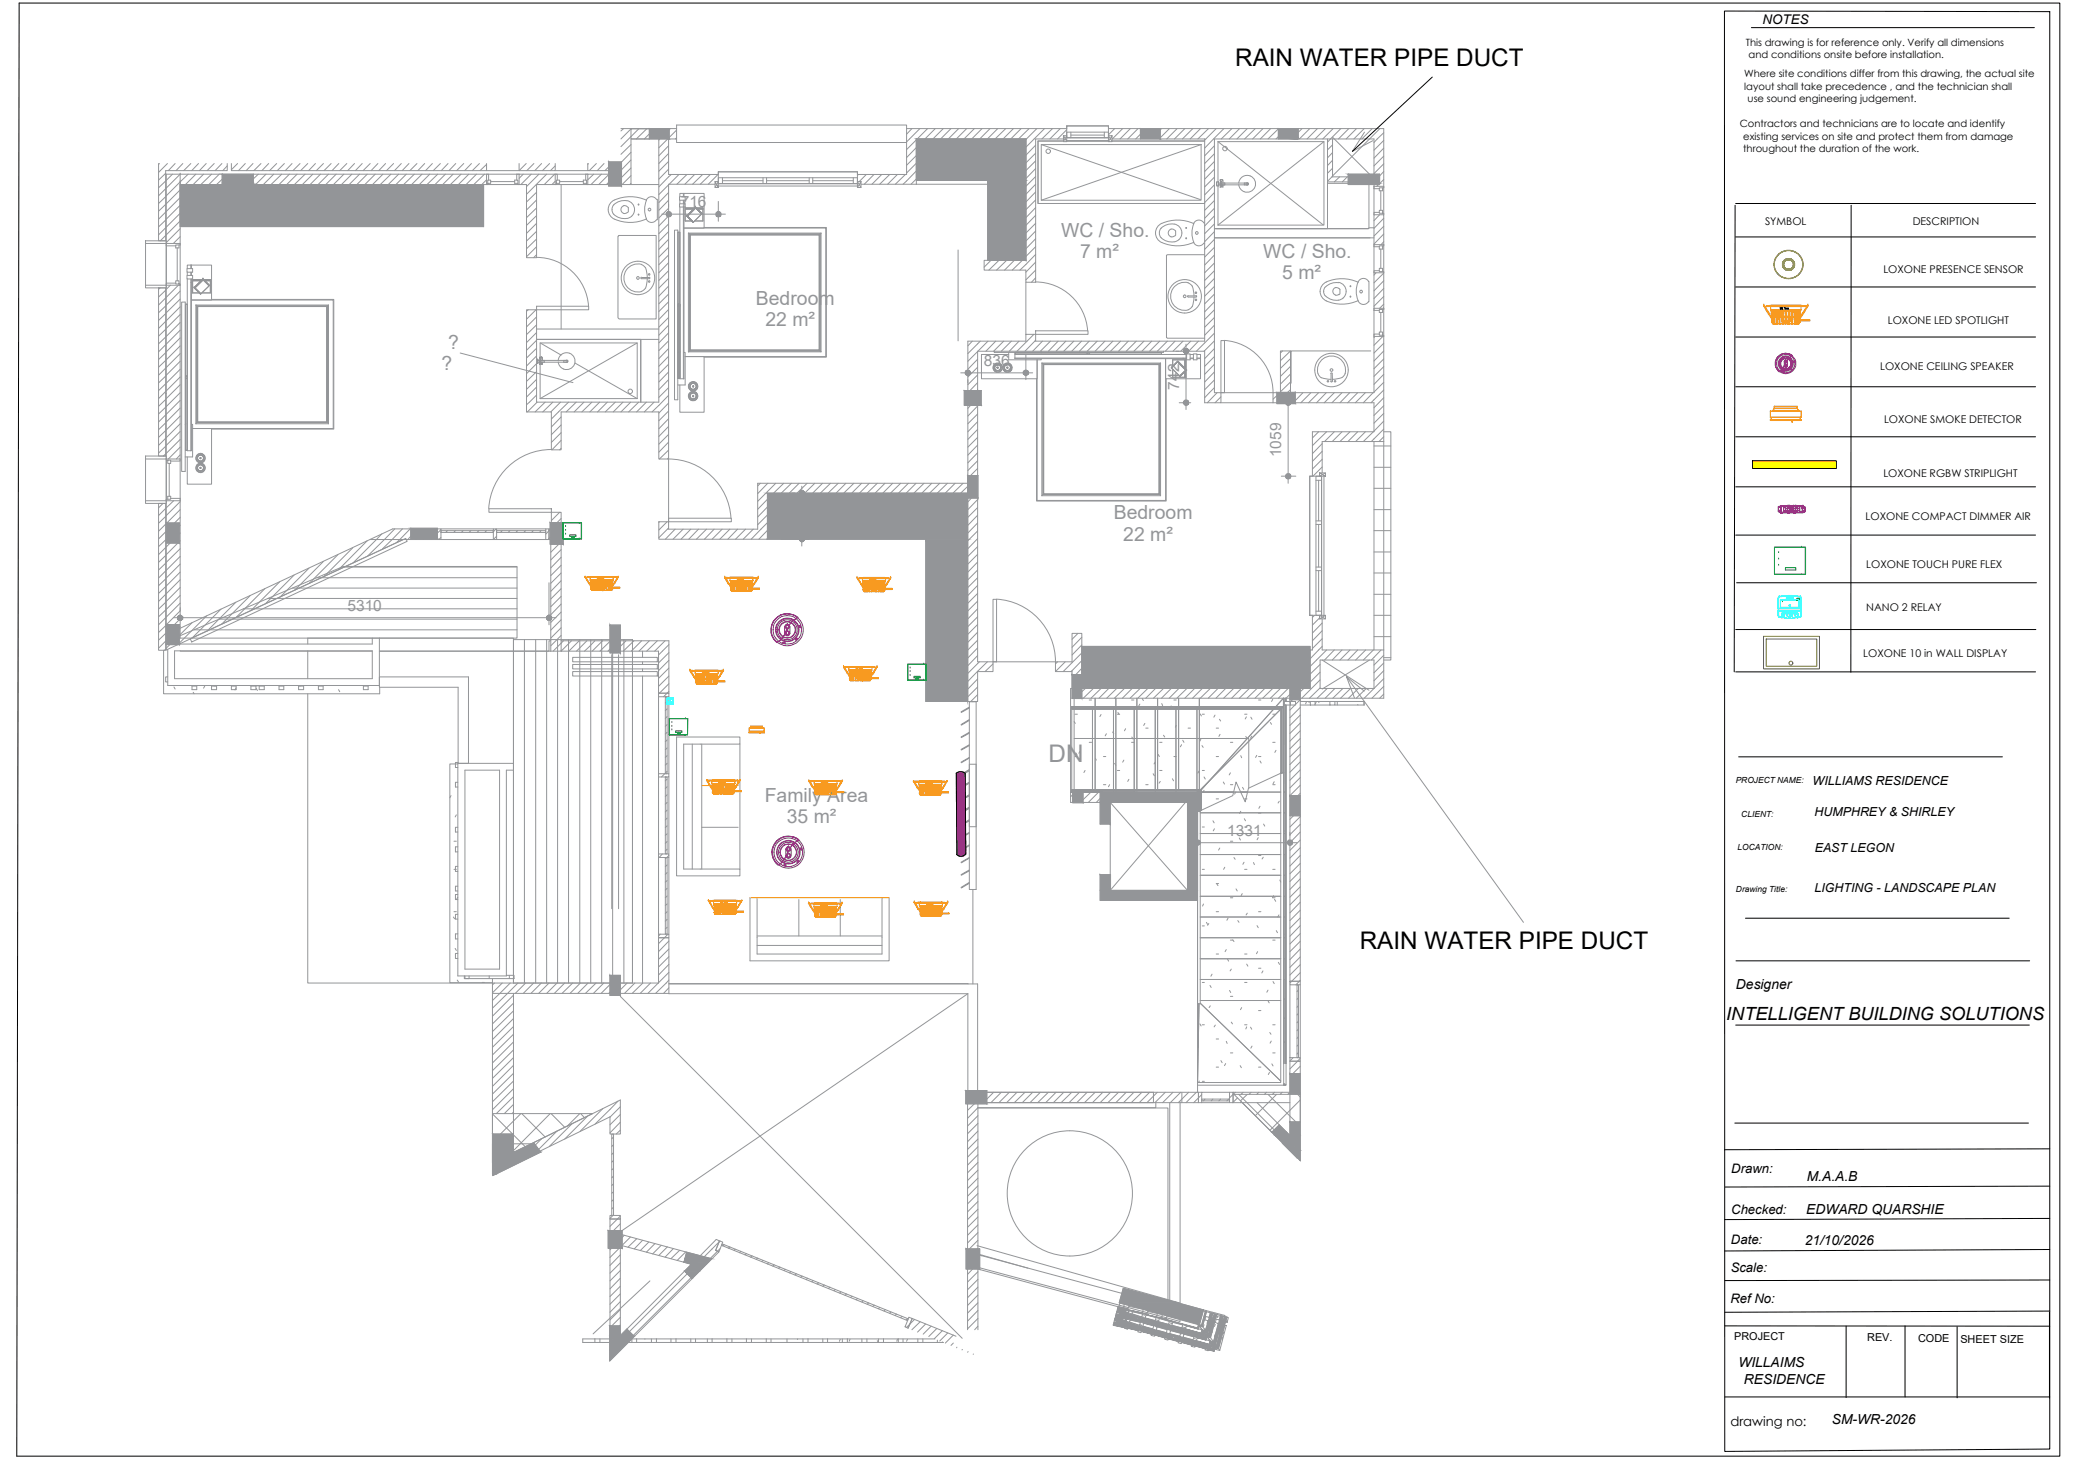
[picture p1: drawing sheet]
<svg xmlns="http://www.w3.org/2000/svg" width="297mm" height="210mm" viewBox="0 0 297 210" stroke-linecap="round" stroke-linejoin="round" font-family="sans-serif">
<defs><g id="words">
<g font-size="3.5">
<text x="176.6" y="9.4">RAIN WATER PIPE DUCT</text>
<text x="194.5" y="135.7">RAIN WATER PIPE DUCT</text>
</g>
<text font-size="3.5" fill="#939598" x="150" y="108.9">DN</text>
<g font-size="2.8" fill="#939598">
<text x="151.8" y="33.9">WC / Sho.</text>
<text x="154.5" y="36.9">7 m²</text>
<text x="180.7" y="36.8">WC / Sho.</text>
<text x="183.4" y="39.9">5 m²</text>
<text x="108.1" y="43.6">Bedroom</text>
<text x="109.5" y="46.7">22 m²</text>
<text x="63.1" y="52.9">?</text>
<text x="64.1" y="49.9">?</text>
<text x="159.3" y="74.3">Bedroom</text>
<text x="160.6" y="77.4">22 m²</text>
<text x="109.4" y="114.7">Family Area</text>
<text x="112.5" y="117.7">35 m²</text>
</g>
<text font-size="2.6" x="246.9" y="145.9">INTELLIGENT BUILDING SOLUTIONS</text>
<g font-size="2.2" fill="#939598">
<text x="97.4" y="29.6">716</text>
<text x="140.7" y="52.3">836</text>
<text x="168.6" y="55.7" transform="rotate(-90 168.6 55.7)">742</text>
<text x="183.2" y="65.4" transform="rotate(-90 183.2 65.4)">1059</text>
<text x="49.7" y="87.3">5310</text>
<text x="175.5" y="119.5">1331</text>
</g>
<g font-size="2">
<text x="248.3" y="141.4">Designer</text>
<text x="258.3" y="173.6">EDWARD QUARSHIE</text>
<text x="258.4" y="168.9">M.A.A.B</text>
<text x="258.1" y="178.1">21/10/2026</text>
<text x="248.6" y="195.5">WILLAIMS</text>
<text x="249.4" y="197.9">RESIDENCE</text>
<text x="262" y="203.6">SM-WR-2026</text>
</g>
<g font-size="1.9">
<text x="252.1" y="3.5">NOTES</text>
<text x="247.6" y="167.7">Drawn:</text>
<text x="247.6" y="173.5">Checked:</text>
<text x="247.6" y="177.9">Date:</text>
<text x="247.5" y="181.9">Scale:</text>
<text x="247.5" y="186.3">Ref No:</text>
<text x="247.5" y="203.9">drawing no:</text>
</g>
<g font-size="1.8">
<text x="259.2" y="112.2">WILLIAMS RESIDENCE</text>
<text x="259.5" y="116.6">HUMPHREY &amp; SHIRLEY</text>
<text x="259.5" y="121.8">EAST LEGON</text>
<text x="259.5" y="127.6">LIGHTING - LANDSCAPE PLAN</text>
</g>
<g font-size="1.6">
<text x="248" y="191.6">PROJECT</text>
<text x="267" y="191.7">REV.</text>
<text x="274.3" y="192">CODE</text>
<text x="280.4" y="192">SHEET SIZE</text>
</g>
<g font-size="1.5">
<text x="252.4" y="32.1">SYMBOL</text>
<text x="273.5" y="32.1">DESCRIPTION</text>
<text x="269.3" y="39">LOXONE PRESENCE SENSOR</text>
<text x="270" y="46.4">LOXONE LED SPOTLIGHT</text>
<text x="268.9" y="53">LOXONE CEILING SPEAKER</text>
<text x="269.4" y="60.5">LOXONE SMOKE DETECTOR</text>
<text x="269.4" y="68.2">LOXONE RGBW STRIPLIGHT</text>
<text x="266.8" y="74.4">LOXONE COMPACT DIMMER AIR</text>
<text x="266.9" y="81.2">LOXONE TOUCH PURE FLEX</text>
<text x="266.9" y="87.4">NANO 2 RELAY</text>
<text x="266.5" y="94">LOXONE 10 in WALL DISPLAY</text>
</g>
<g font-size="1.4">
<text x="249.5" y="11">Where site conditions differ from this drawing, the actual site</text>
<text x="249.7" y="6.6">This drawing is for reference only. Verify all dimensions</text>
<text x="250.1" y="8.3">and conditions onsite before installation.</text>
<text x="249.5" y="12.8">layout shall take precedence , and the technician shall</text>
<text x="249.9" y="14.5">use sound engineering judgement.</text>
<text x="248.8" y="18.2">Contractors and technicians are to locate and identify</text>
<text x="249.3" y="20">existing services on site and protect them from damage</text>
<text x="249.3" y="21.7">throughout the duration of the work.</text>
</g>
<g font-size="1.2">
<text x="248.2" y="112">PROJECT NAME:</text>
<text x="249" y="116.8">CLIENT:</text>
<text x="248.5" y="121.6">LOCATION:</text>
<text x="248.3" y="127.6">Drawing Title:</text>
</g>
</g></defs>
<!-- layer: A-DETL-GENF -->
<g fill="#939598" stroke="#939598" stroke-width=".14">
<path d="M89.6 190l1 1h-1.9z"/>
<path d="M87.2 191.1h3.5l-2 2z"/>
<path d="M98.2 179l3.6 1h-3.9z"/>
<path d="M97.9 181.8h2.1l-1 .9z"/>
<path d="M73.5 164.7l2.8-1.3 1 1.3z"/>
<path d="M70.5 164.8h6.7l-6.3 3.1z"/>
<path d="M183 160.8l1 1.1h-2.1z"/>
<path d="M182.4 162.4h3.6v2.1z"/>
<path d="M160.6 184.2l7.5 2h-8z"/>
<path d="M157.3 113.3l14 1.4v-1.4zM157.3 113.3l14 1.4h-14z"/>
<path d="M157.3 114.7l1.5 3.1v-3.1zM157.3 114.7l1.5 3.1h-1.5z"/>
<path d="M169.8 114.7l1.5 12.6v-12.6zM169.8 114.7l1.5 12.6h-1.5z"/>
<path d="M157.3 125.1l1.5 2.2v-2.2zM157.3 125.1l1.5 2.2h-1.5z"/>
<path d="M157.3 127.3l14 1.4v-1.4zM157.3 127.3l14 1.4h-14z"/>
<path d="M31.8 24.9l4.4 1.3v-1.3zM31.8 24.9l4.4 1.3h-4.4z"/>
<path d="M31.8 26.2l4.4 .2v-.2zM31.8 26.2l4.4 .2h-4.4z"/>
<path d="M192.8 24.9l4.5 1.3v-1.3zM192.8 24.9l4.5 1.3h-4.5z"/>
<path d="M192.8 26.2l4.5 .2v-.2zM192.8 26.2l4.5 .2h-4.5z"/>
<path d="M137.9 55.9l2.4 2.1v-2.1zM137.9 55.9l2.4 2.1h-2.4z"/>
<path d="M182.6 56.1l2.6 1.6v-1.6zM182.6 56.1l2.6 1.6h-2.6z"/>
<path d="M87.2 89.4l1.5 4v-4zM87.2 89.4l1.5 4h-1.5z"/>
<path d="M87.2 139.5l1.5 2.8v-2.8zM87.2 139.5l1.5 2.8h-1.5z"/>
<path d="M184.5 98.2l1.5 1.8v-1.8zM184.5 98.2l1.5 1.8h-1.5z"/>
<path d="M184.5 113.8l1.5 2.8v-2.8zM184.5 113.8l1.5 2.8h-1.5z"/>
<path d="M184.5 153.5l1.5 2.9v-2.9zM184.5 153.5l1.5 2.9h-1.5z"/>
<path d="M138.1 155.9l3 1.9v-1.9zM138.1 155.9l3 1.9h-3z"/>
<path d="M138.2 178.6l1.9 2.9v-2.9zM138.2 178.6l1.9 2.9h-1.9z"/>
<path d="M87 176l2 2.5v-2.5zM87 176l2 2.5h-2z"/>
<path d="M153.3 96.4l1.4 3.4v-3.4zM153.3 96.4l1.4 3.4h-1.4z"/>
<path d="M153.3 99.8l1.4 .1zM153.3 99.8l1.4 .1z"/>
<path d="M78.7 74.7l1.8 3.1v-3.1zM78.7 74.7l1.8 3.1h-1.8z"/>
<path d="M23.8 74.8l1.8 2.9v-2.9zM23.8 74.8l1.8 2.9h-1.8z"/>
<path d="M87.2 189.6l1.5 1.4v-1.4zM87.2 189.6l1.5 1.4h-1.5z"/>
<path d="M87.2 191l3.5 .1-.1-.1zM87.2 191l3.5 .1h-3.5z"/>
<path d="M87.2 191.1v2h1.5zM87.2 193.1h1.5l-1.5 1.5z"/>
<path d="M97.9 180l3.4 .5 .5-.5zM97.9 180l3.4 .5h-3.5z"/>
<path d="M97.8 180.5l3.2 .3 .3-.3zM97.8 180.5l3.2 .3h-2.1z"/>
<path d="M98.9 180.8l1.1 1 1-1zM98.9 180.8l1.1 1h-2.1z"/>
<path d="M97.9 181.8l1 .9h.1zM98.9 182.7h.1v.1z"/>
<path d="M73.5 164.7h3.8zM73.4 164.8h3.8z"/>
<path d="M70.5 162.2l2.9 2.6v-2.6zM70.5 162.2l2.9 2.6h-2.9z"/>
<path d="M70.5 164.8v3.1h.4zM70.5 167.9h.4l-.4 .2z"/>
<path d="M184.5 160.4l1.5 2v-2zM184.5 160.4l1.5 2h-1.5z"/>
<path d="M181.9 161.9l2.6 .5-.5-.5zM181.9 161.9l2.6 .5h-2.1z"/>
<path d="M182.4 162.4l2.1 2.1h1.5zM184.5 164.5h1.5v1.5z"/>
<path d="M182.8 18.4l2.9 1.3v-1.3zM182.8 18.4l2.9 1.3h-2.9z"/>
<path d="M182.8 19.7l2.9 .2v-.2zM182.8 19.7l2.9 .2h-2.9z"/>
<path d="M163.1 18.4l2.8 1.5v-1.5zM163.1 18.4l2.8 1.5h-2.8z"/>
<path d="M138.4 68l1.5 3.2v-3.2zM138.4 68l1.5 3.2h-1.5z"/>
<path d="M92.9 18.4l2.8 1.5v-1.5zM92.9 18.4l2.8 1.5h-2.8z"/>
<path d="M25.8 26.4l43.4 6v-6zM25.8 26.4l43.4 6h-43.4z"/>
<path d="M109.8 70.5l28.6 6.6v-6.6zM109.8 70.5l28.6 6.6h-28.6z"/>
<path d="M154.7 92.4l32.7 5.8v-5.8zM154.7 92.4l32.7 5.8h-32.7z"/>
<path d="M186 98.2l1.4 .2v-.2zM186 98.2l1.4 .2h-1.4z"/>
<path d="M154.7 98.2l29.8 .2v-.2zM154.7 98.2l29.8 .2h-29.8z"/>
<path d="M132.4 77.1l6 23.2v-23.2zM132.4 77.1l6 23.2h-6z"/>
<path d="M87 23.1l1.9 3.5v-3.5zM87 23.1l1.9 3.5h-1.9z"/>
<path d="M153.4 113.3l1.5 1.5v-1.5zM153.4 113.3l1.5 1.5h-1.5z"/>
<path d="M23.8 89.3l1.8 2.9v-2.9zM23.8 89.3l1.8 2.9h-1.8z"/>
<path d="M131 19.9l15.7 5.9v-5.9zM131 19.9l15.7 5.9h-15.7z"/>
<path d="M141.3 25.8l5.4 11.4v-11.4zM141.3 25.8l5.4 11.4h-5.4z"/>
<path d="M160.1 186.2l12 1.1-4-1.1zM160.1 186.2l12 1.1h-8z"/>
<path d="M164.1 187.3l7.5 2 .5-2zM164.1 187.3l7.5 2z"/>
<path d="M58.7 75.5l3.9 1.5v-1.5zM58.7 75.5l3.9 1.5h-3.9z"/>
</g>
<!-- layer: A-WALL-PATT -->
<g fill="none" stroke="#939598" stroke-width=".14">
<path d="M89.2 18.4l-.4 .3M90.3 18.4l-1.5 1.5M91.4 18.4l-2.6 2.6M92.5 18.4l-1.5 1.5M92.9 19.1l-.8 .8M94.3 19.9l-.1 .1M95.5 19.9l-1.3 1.2M95.9 18.4l-.2 .2M96.8 18.6l-1.1 1.1M96.8 19.7l-.2 .2M130.4 18.4l-.7 .8M131 20l-1.3 1.4"/>
<path d="M131.6 18.4l-1.9 1.9M132.7 18.4l-1.5 1.5M133.8 18.4l-1.5 1.5M134.9 18.4l-1.5 1.5M136 18.4l-1.5 1.5M137.1 18.4l-1.5 1.5M138.2 18.4l-1.4 1.5M139.3 18.4l-1.4 1.5M140.4 18.4l-1.4 1.5M141.6 18.4l-1.5 1.5M142.7 18.4l-1.5 1.5M143.8 18.4l-1.5 1.5"/>
<path d="M144.9 18.4l-1.4 1.5M146 18.4l-1.4 1.5M147.2 18.4l-1.5 1.5M148.3 18.4l-1.6 1.6M149.4 18.4l-2.7 2.7M150.5 18.4l-1.5 1.5M151.6 18.4l-1.5 1.5M152.6 18.6l-1.4 1.3M159.4 18.4l-.9 .9M160.6 18.4l-1.5 1.5M161.7 18.4l-1.5 1.5M162.8 18.4l-1.5 1.5"/>
<path d="M163.1 19.2l-.7 .7M166.1 18.4l-.2 .2M167.2 18.4l-1.3 1.3M168.3 18.4l-1.4 1.5M169.4 18.4l-1.4 1.5M170.6 18.4l-1.5 1.5M171.7 18.4l-1.5 1.5M172.8 18.4l-1.5 1.5M173.9 18.4l-1.6 1.6M175 18.4l-2.7 2.8M176.2 18.4l-1.5 1.5M177.3 18.4l-1.5 1.5"/>
<path d="M178.4 18.4l-1.5 1.5M179.5 18.4l-1.5 1.5M180.6 18.4l-1.5 1.5M181.7 18.4l-1.5 1.5M182.8 18.4l-1.5 1.5M182.8 19.5l-.3 .4M186.2 18.4l-.5 .5M187.3 18.4l-1.5 1.5M188.4 18.4l-1.5 1.5M189.6 18.4l-1.5 1.5M190.7 18.4l-1.5 1.5M191.8 18.4l-1.9 1.9"/>
<path d="M192.9 18.4l-1.5 1.5M194 18.4l-1.5 1.5M195.1 18.4l-1.5 1.5M196.2 18.4l-1.4 1.5M197.3 18.4l-1.4 1.5M197.9 19l-1.4 1.4M22.8 23.4l-.1 .1M23.7 30.3l-1 1M23.7 32.6l-1 1M23.7 27l-1 1M23.7 24.8l-1 1M23.7 25.9l-1 1"/>
<path d="M23.7 28.1l-1 1M23.7 29.2l-1 1M23.7 31.5l-1 .9M23.7 33.7l-.8 .7M23.9 23.4l-1.2 1.3M25 23.4l-.9 1M25.8 24.9h.1M26.1 23.4l-.9 1M26.9 24.9l-1.1 1.1M27.3 23.4l-1 1M28 24.9l-1.5 1.5M28.4 23.4l-1 1"/>
<path d="M29.1 24.9l-1.5 1.5M29.5 23.4l-1 1M30.3 24.9l-1.6 1.5M30.6 23.4l-1 1M31.4 24.9l-1.5 1.5M31.7 23.4l-.9 1M31.8 25.6l-.8 .8M32.5 23.7l-.6 .7M34 23.4l-.9 .9M35.1 23.4l-1 1M36.2 23.4l-1 1M36.9 24.9l-.7 .7"/>
<path d="M37.3 23.4l-1 1M38 24.9l-1.4 1.5M38.4 23.4l-.9 1M39.1 24.9l-1.4 1.5M39.6 23.4l-1 1M40.3 24.9l-1.5 1.5M40.7 23.4l-1 1M41.4 24.9l-1.5 1.5M41.8 23.4l-1 1M42.5 24.9l-1.5 1.5M42.9 23.4l-1 1M43.6 24.9l-1.5 1.5"/>
<path d="M44 23.4l-1 1M44.7 24.9l-1.4 1.5M45.1 23.4l-1 1M45.8 24.9l-1.4 1.5M46.3 23.4l-1.1 1M47 24.9l-1.5 1.5M47.4 23.4l-1.1 1M48.1 24.9l-1.5 1.5M48.5 23.4l-1 1M49.2 24.9l-1.5 1.5M49.6 23.4l-1 1M50.3 24.9l-1.5 1.5"/>
<path d="M50.7 23.4l-1 1M51.4 24.9l-1.5 1.5M51.8 23.4l-1 1M52.5 24.9l-1.5 1.5M52.9 23.4l-1 1M53.7 24.9l-1.5 1.5M54 23.4l-.9 1M54.8 24.9l-1.5 1.5M55.1 23.4l-.9 1M55.9 24.9l-1.5 1.5M56.3 23.4l-1 1M57 24.9l-1.5 1.5"/>
<path d="M57.4 23.4l-1 1M58.1 24.9l-1.5 1.5M58.5 23.4l-1 1M59.3 24.9l-1.6 1.5M59.6 23.4l-1 1M60.4 24.9l-1.5 1.5M60.7 23.4l-.9 1M61.5 24.9l-1.5 1.5M61.8 23.4l-.9 1M62.6 24.9l-1.5 1.5M63 23.4l-1 1M63.7 24.9l-1.5 1.5"/>
<path d="M64.1 23.4l-1 1M64.8 24.9l-1.5 1.5M65.2 23.4l-1 1M65.9 24.9l-1.5 1.5M66.3 23.4l-1 1M67 24.9l-1.4 1.5M67.4 23.4l-1 1M68.1 24.9l-1.4 1.5M68.6 23.4l-1.1 1M69.3 24.9l-1.5 1.5M69.6 25.7l-.7 .7M69.6 23.5l-.9 .9"/>
<path d="M74.8 24.9l-.6 .6M75.3 23.4l-1.1 1M76 24.9l-1.5 1.5M76.4 23.4l-1.1 1M76.7 28.6l-1.4 1.4M76.7 31.9l-1.4 1.5M76.7 27.5l-1.4 1.4M76.7 29.7l-1.4 1.4M76.7 30.8l-1.4 1.4M76.7 33.1l-1.4 1.4M76.7 34.2l-1.4 1.4M76.7 35.3l-1.4 1.4"/>
<path d="M76.7 36.4l-.4 .4M77.1 24.9l-1.8 1.8M77.5 23.4l-1 1M78.2 24.9l-2.9 2.9M78.6 23.4l-1 1M79.3 24.9l-1.5 1.5M79.4 25.9l-.5 .5M79.4 23.7l-.7 .7M84.1 23.4v.1M84.9 24.9l-.8 .8M85.3 23.4l-1 1M86 24.9l-1.5 1.5"/>
<path d="M86.4 23.4l-1 1M87 23.9l-.5 .5M87 25l-1.4 1.4M87 26.1l-.3 .3M90.2 24l-1.3 1.4M90.2 25.1l-1.2 1.3M90.2 20.7l-1.4 1.4M90.2 21.8l-1.3 1.4M90.2 22.9l-1.3 1.4M90.2 26.2l-.1 .2M95.6 20.8l-1.4 1.5M95.6 21.9l-1.4 1.5"/>
<path d="M95.6 23.1l-1.4 1.4M95.6 24.2l-1.4 1.4M95.6 26.4l-1.4 1.4M95.6 27.5l-1.4 1.5M95.6 28.6l-1.4 1.5M95.6 29.8l-1.4 1.4M95.6 30.9l-1.4 1.4M95.6 32l-1.4 1.4M95.6 33.1l-1.4 1.4M95.6 34.2l-1.4 1.5M95.6 35.4l-1.4 1.4M95.6 36.5l-1.4 1.4"/>
<path d="M95.6 37.6l-1.4 1.4M95.6 38.7l-1.4 1.4M95.6 39.8l-1.4 1.4M96 24.9l-1.8 1.8M97.1 24.9l-1.4 1.4M98.2 24.9l-1.4 1.4M99.3 24.9l-1.4 1.4M100.5 24.9l-1.5 1.4M101.6 24.9l-1.5 1.4M102.7 24.9l-1.4 1.4M122.8 24.9l-.2 .2M123.9 24.9l-1 1.1"/>
<path d="M125 24.9l-1.4 1.4M126.1 24.9l-1.4 1.4M127.2 24.9l-1.4 1.4M128.3 24.9l-1.4 1.4M129.5 24.9l-1.5 1.4M131 22.2l-1.3 1.4M131 23.3l-1.3 1.4M131 25.6l-.7 .7M131 24.4l-1.9 1.9M131 21.1l-1.3 1.4M141.7 37.2l-1 1M142.9 37.2l-1.5 1.4"/>
<path d="M144 37.2l-1.5 1.4M145.1 37.2l-1.4 1.4M146.2 37.2l-1.4 1.4M148.1 21.9l-1.4 1.4M148.1 23l-1.4 1.4M148.1 31.9l-1.4 1.4M148.1 25.2l-1.4 1.4M148.1 28.6l-1.4 1.4M148.1 35.3l-1.4 1.4M148.1 38.6l-1.4 1.4M148.1 20.8l-1.4 1.4M148.1 24.1l-1.4 1.4"/>
<path d="M148.1 26.3l-1.4 1.5M148.1 27.4l-1.4 1.5M148.1 29.7l-1.4 1.4M148.1 30.8l-1.4 1.4M148.1 33l-1.4 1.5M148.1 34.1l-1.4 1.5M148.1 36.4l-2.2 2.2M148.1 37.5l-1.4 1.4M148.1 39.7l-.6 .7M173.7 22l-1.4 1.4M173.7 25.3l-1.4 1.4M173.7 28.7l-1.4 1.4"/>
<path d="M173.7 32l-1.4 1.4M173.7 35.4l-1.4 1.4M173.7 37.6l-1.4 1.4M173.7 38.7l-1.4 1.4M173.7 23.1l-1.4 1.4M173.7 26.4l-1.4 1.5M173.7 29.8l-1.4 1.4M173.7 36.5l-1.4 1.4M173.7 39.8l-1.4 1.4M173.7 20.8l-1.4 1.5M173.7 24.2l-1.4 1.4M173.7 27.5l-1.4 1.5"/>
<path d="M173.7 30.9l-1.4 1.4M173.7 33.1l-1.4 1.5M173.7 34.2l-1.4 1.5M190.6 24.1l-.7 .7M190.6 20.7l-.7 .7M190.6 25.2l-.7 .7M190.6 21.8l-.7 .8M190.6 22.9l-.7 .8M191.6 25.3l-.8 .7M192.7 25.3l-.7 .7M196.8 39l-.3 .3M197.2 26.4l-.3 .2"/>
<path d="M197.3 30.7l-.8 .9M197.9 32.4l-1.4 1.4M197.9 23.4l-1.4 1.4M197.9 20.1l-1.4 1.4M197.9 21.2l-1.4 1.4M197.9 22.3l-1.4 1.4M197.9 24.5l-.6 .7M197.9 25.7l-.6 .6M197.9 31.2l-1.4 1.5M197.9 33.5l-1.4 1.4M197.9 34.6l-.4 .4M197.9 39l-1.4 1.4"/>
<path d="M22.9 41.2l-.2 .2M23.7 42.6l-1 1M23.7 45.9l-1 1.1M23.7 49.3l-1 1M23.7 56l-1 1M23.7 59.3l-1 1M23.7 41.5l-1 1M23.7 43.7l-1 1M23.7 44.8l-1 1M23.7 47.1l-1 1M23.7 48.2l-1 1M23.7 50.4l-1 1"/>
<path d="M23.7 51.5l-1 1M23.7 52.6l-1 1.1M23.7 53.8l-1 1M23.7 54.9l-1 1M23.7 57.1l-1 1M23.7 58.2l-1 1M75.6 44.3l-.3 .2M76.7 44.3l-1.4 1.3M76.7 45.3l-1.4 1.5M76.7 48.7l-1.4 1.4M76.7 52l-1.4 1.4M76.7 54.2l-1.4 1.5"/>
<path d="M76.7 55.3l-1.4 1.5M76.7 56.5l-1.4 1.4M76.7 47.6l-1.4 1.4M76.7 46.5l-1.4 1.4M76.7 49.8l-1.4 1.4M76.7 50.9l-1.4 1.4M76.7 53.1l-1.4 1.4M76.8 57.5l-1.4 1.4M78 57.5l-1.5 1.4M79.1 57.5l-1.5 1.4M80.2 57.5l-1.4 1.4M80.2 59.6l-1.3 1.5"/>
<path d="M81.3 57.5l-2.4 2.4M82.4 57.5l-1.4 1.4M83.5 57.5l-1.4 1.4M84.7 57.5l-1.5 1.4M85.8 57.5l-1.4 1.4M86.9 57.5l-1.4 1.4M88 57.5l-1.4 1.4M89.1 57.5l-1.4 1.4M90.2 57.5l-1.4 1.4M91.3 57.5l-1.4 1.4M92.4 57.5l-1.4 1.4M93.5 57.5l-1.4 1.4"/>
<path d="M95.6 58.8l-1.4 1.4M95.6 40.9l-1.4 1.4M95.6 42.1l-1.4 1.3M95.6 43.2l-1.4 1.3M95.6 44.3l-1.4 1.4M95.6 45.4l-1.4 1.4M95.6 46.5l-1.4 1.4M95.6 47.6l-1.4 1.4M95.6 48.7l-1.4 1.4M95.6 49.8l-1.4 1.5M95.6 50.9l-1.4 1.5M95.6 52.1l-1.4 1.4"/>
<path d="M95.6 53.2l-1.4 1.4M95.6 54.3l-1.4 1.4M95.6 55.4l-1.4 1.4M95.6 56.5l-2.4 2.4M95.6 57.6l-1.4 1.5M95.6 59.9l-1.4 1.4M138.8 58l-.4 .4M139.1 48.8l-.7 .7M139.8 55.9h.1M139.8 50.3l-1.4 1.4M139.8 52.5l-1.4 1.4M139.8 53.6l-1.4 1.4"/>
<path d="M139.8 59.2l-1.4 1.4M139.8 51.4l-1.4 1.4M139.8 54.7l-1.1 1.2M139.8 58.1l-1.4 1.4M140.2 48.8l-1.8 1.8M141.3 48.8l-1.4 1.4M142.4 48.8l-1.4 1.4M143.5 48.8l-1.4 1.4M144.6 48.8l-1.4 1.4M145.7 48.8l-1.4 1.4M146.8 47.8l-.1 .1M147.9 47.8l-2.5 2.4"/>
<path d="M148.1 48.7l-1.5 1.5M149.1 48.8l-1.4 1.4M150.2 48.8l-1.4 1.4M151.3 48.8l-1.4 1.4M152.4 48.8l-1.4 1.4M153.6 48.8l-1.5 1.4M154.7 48.8l-1.4 1.4M155.8 48.8l-1.4 1.4M156.9 48.8l-1.4 1.4M158 48.8l-1.4 1.4M159.2 48.8l-1.5 1.4M160.3 48.8l-1.5 1.4"/>
<path d="M161.4 48.8l-1.4 1.4M162.5 48.8l-1.4 1.4M163.6 48.8l-1.4 1.4M164.7 48.8l-1.4 1.4M165.8 48.8l-1.4 1.4M166.9 48.8l-1.4 1.4M168 48.8l-1.3 1.4M169.2 48.8l-1.4 1.4M170.3 48.8l-1.4 1.4M171.4 48.8l-1.4 1.4M173.7 41l-1.4 1.3M173.7 44.3l-1.4 1.4"/>
<path d="M173.7 42.1l-1.4 1.3M173.7 55.4l-1.4 1.5M173.7 45.4l-1.4 1.4M173.7 48.7l-1.5 1.5M173.7 52.1l-1.4 1.4M173.7 54.3l-1.4 1.4M173.7 47.6l-2.6 2.6M173.7 43.2l-1.4 1.4M173.7 46.5l-1.4 1.4M173.7 49.8l-1.4 1.5M173.7 51l-1.4 1.4M173.7 53.2l-1.4 1.4"/>
<path d="M174.1 56.1l-1.4 1.5M174.6 56.7l-.8 .9M182.6 56.6l-.5 .5M183.4 50.2l-.3 .3M184.6 53.5l-1.5 1.4M184.6 52.4l-1.5 1.4M184.6 50.2l-1.5 1.4M184.6 51.3l-1.5 1.4M184.6 54.6l-1.5 1.4M184.6 55.7l-.5 .4M185.2 56.1h.1M186.3 56.1l-1.1 1.2"/>
<path d="M187.5 56.1l-1.5 1.5M188.6 56.1l-1.5 1.5M189.7 56.1l-1.4 1.5M190.8 56.1l-1.4 1.5M191.9 56.1l-1.4 1.5M193 56.1l-1.4 1.5M194.2 56.1l-1.5 1.5M195.3 56.1l-1.5 1.5M196.4 56.1l-1.4 1.5M196.6 48.1l-.1 .2M197.8 48.1l-1.3 1.3M197.9 59.1l-1.4 1.4"/>
<path d="M197.9 49.1l-1.4 1.4M197.9 52.4l-1.4 1.4M197.9 55.8l-1.8 1.8M197.9 58l-1.4 1.4M197.9 40.1l-1.4 1.5M197.9 41.2l-1.4 1.5M197.9 42.4l-1.4 1.4M197.9 43.5l-.6 .6M197.9 50.2l-1.4 1.4M197.9 51.3l-1.4 1.4M197.9 53.5l-1.4 1.5M197.9 54.7l-1.4 1.4"/>
<path d="M197.9 56.9l-1.4 1.4M23.3 72l-.6 .6M23.7 62.7l-1 1M23.7 78.3l-1 1M23.7 60.5l-1 .9M23.7 61.6l-1 .9M23.7 63.8l-1 1M23.7 64.9l-.3 .3M23.7 72.7l-1 1M23.7 73.8l-1 1M23.7 74.9l-1 1.1M23.7 76l-1 1.1"/>
<path d="M23.7 77.2l-1 1M23.7 79.4l-1 1M54.6 76.3l-.8 .8M56.5 75.6l-1.5 1.5M57.6 75.6l-1.5 1.5M58.7 75.6l-1.5 1.5M58.7 76.7l-.4 .4M59.5 77l-.1 .1M60.6 77l-.1 .1M61.8 77l-.1 .1M78.7 75.7l-.2 .2M78.7 76.8l-.2 .2"/>
<path d="M78.9 73.3h.1M80 73.3l-1.1 1.1M80.2 60.8l-1.3 1.4M80.2 64.1l-.2 .2M80.2 74.1l-.5 .6M80.2 61.9l-1.3 1.4M80.2 63l-1.3 1.3M94.3 74.6l-.1 .1M95.4 74.6l-1.2 1.2M95.6 62.1l-1.4 1.4M95.6 65.5l-.2 .1M95.6 75.5l-1.4 1.4"/>
<path d="M95.6 61l-1.4 1.4M95.6 63.2l-1.4 1.5M95.6 64.4l-1.3 1.2M96.5 75.7l-1.3 1.4M97.7 75.7l-1.4 1.4M98.8 75.7l-1.4 1.4M99.9 75.7l-1.4 1.4M101 75.7l-1.4 1.4M102.1 75.7l-1.4 1.4M103.3 75.7l-1.5 1.4M104.4 75.7l-1.5 1.4M105.5 75.7l-1.4 1.4"/>
<path d="M106.6 75.7l-1.4 1.4M107.7 75.7l-1.4 1.4M108.7 69.1l-.3 .4M109.8 73.6l-1.4 1.4M109.8 74.7l-2.4 2.4M109.8 75.8l-1.3 1.3M109.8 77l-.2 .1M109.8 71.4l-1.4 1.4M109.8 72.5l-1.4 1.4M109.8 69.1l-1.4 1.5M110.9 69.1l-2.5 2.6M112.1 69.1l-1.5 1.4"/>
<path d="M113.2 69.1l-1.5 1.4M114.3 69.1l-1.4 1.4M115.4 69.1l-1.4 1.4M116.5 69.1l-1.4 1.4M117.6 69.1l-1.4 1.4M118.8 69.1l-1.5 1.4M119.9 69.1l-1.5 1.4M121 69.1l-1.4 1.4M122.1 69.1l-1.4 1.4M123.2 69.1l-1.4 1.4M124.3 69.1l-1.4 1.4M125.5 69.1l-1.5 1.4"/>
<path d="M126.6 69.1l-1.4 1.4M127.7 69.1l-1.4 1.4M128.8 69.1l-1.4 1.4M129.9 69.1l-1.4 1.4M131 69.1l-1.4 1.4M132.2 69.1l-1.5 1.4M133.3 69.1l-1.4 1.4M134.4 69.1l-1.4 1.4M135.5 69.1l-1.4 1.4M136.6 69.1l-1.4 1.4M137.7 69.1l-1.4 1.4M138.4 69.6l-1 .9"/>
<path d="M138.9 71.2l-.5 .6M139.8 78.2l-1.4 1.4M139.8 72.6l-1.4 1.4M139.8 75.9l-1.4 1.4M139.8 60.3l-1.4 1.4M139.8 61.4l-1.4 1.4M139.8 62.5l-1.4 1.4M139.8 63.6l-1.4 1.5M139.8 64.7l-1.4 1.5M139.8 65.9l-1.4 1.4M139.8 67l-1 1M139.8 71.4l-1.4 1.5"/>
<path d="M139.8 73.7l-1.4 1.4M139.8 74.8l-1.4 1.4M139.8 77l-1.4 1.5M139.8 79.3l-1.4 1.4M188.6 61.7l-.9 .9M189.1 63.4l-1.4 1.5M189.1 64.5l-1.4 1.5M189.1 65.7l-1.4 1.4M189.1 66.8l-1.3 1.3M189.7 61.7l-2 2M190.8 61.7l-1.4 1.4M191.9 61.7l-1.4 1.4"/>
<path d="M193.1 61.7l-1.5 1.4M194.2 61.7l-1.4 1.4M195.3 61.7l-1.4 1.4M196.4 61.7l-1.4 1.4M197.9 61.4l-1.8 1.7M197.9 60.2l-1.4 1.5M197.9 62.5l-.7 .6M23.7 81.6l-1 1M23.7 85l-1 1M23.7 92.8l-.2 .2M23.7 88.3l-1 1M23.7 80.5l-1 1"/>
<path d="M23.7 82.8l-1 .9M23.7 83.9l-1 1M23.7 86.1l-1 1M23.7 87.2l-1 1M23.7 89.5l-1 .9M23.7 90.6l-1 .9M23.7 91.7l-1 1M80.6 91.6l-.4 .4M81.7 91.6l-1.5 1.5M82.8 91.6l-1.4 1.5M83.9 91.6l-1.4 1.5M85.1 91.6l-1.5 1.5"/>
<path d="M86.2 91.6l-1.5 1.5M87.2 92.8l-.3 .3M87.2 91.7l-1.4 1.4M89.5 91.6l-.8 .8M90.7 91.6l-1.6 1.5M91.8 91.6l-1.5 1.5M92.9 91.6l-1.5 1.5M94 91.6l-1.5 1.5M95.1 91.6l-1.5 1.5M95.7 92.2l-1.5 1.5M95.7 96.7l-1.5 1.4M95.7 93.3l-1.5 1.5"/>
<path d="M95.7 94.4l-1.5 1.5M95.7 95.5l-1.5 1.5M95.7 97.8l-1.4 1.3M95.7 98.9l-.3 .2M139.8 81.5l-1.4 1.4M139.8 84.9l-1.4 1.3M139.8 89.3l-1.4 1.4M139.8 91.5l-1.4 1.4M139.8 80.4l-1.4 1.4M139.8 82.6l-1.4 1.4M139.8 83.7l-1.4 1.4M139.8 86l-1.4 1.3"/>
<path d="M139.8 87.1l-1.4 1.4M139.8 88.2l-1.4 1.4M139.8 90.4l-1.4 1.4M139.8 92.6l-1.4 1.5M139.8 93.7l-1.4 1.5M139.8 97.1l-1.4 1.4M139.8 98.2l-1.4 1.4M139.8 99.3l-1 1M140.1 94.6l-1.7 1.7M141.2 94.6l-2.8 2.8M142 94.9l-1.1 1.1M151.2 94.6l-.3 .3"/>
<path d="M152.3 94.6l-1.4 1.4M154.2 90.6l-.9 .8M154.7 93.4l-2.7 2.6M154.7 91.1l-1.4 1.5M154.7 92.2l-1.4 1.5M154.7 94.5l-1.6 1.5M154.7 95.6l-.8 .8M155.2 98.4l-.5 .5M156.4 98.4l-1.5 1.4M157.5 98.4l-1.5 1.4M158.6 98.4l-1.4 1.4M159.7 98.4l-1.4 1.4"/>
<path d="M160.8 98.4l-1.4 1.4M161.9 98.4l-1.4 1.4M163.1 98.4l-1.5 1.4M164.2 98.4l-1.5 1.4M165.3 98.4l-1.4 1.4M166.4 98.4l-1.4 1.4M167.5 98.4l-1.4 1.4M168.6 98.4l-1.4 1.4M169.7 98.4l-1.4 1.4M170.8 98.4l-1.4 1.4M171.9 98.4l-1.4 1.4M173.1 98.4l-1.5 1.4"/>
<path d="M174.2 98.4l-1.4 1.4M175.3 98.4l-1.4 1.4M176.4 98.4l-1.4 1.4M177.5 98.4l-1.4 1.4M178.7 98.4l-1.5 1.4M179.8 98.4l-1.5 1.4M180.9 98.4l-1.4 1.4M182 98.4l-1.4 1.4M183.1 98.4l-1.4 1.4M184.2 98.4l-1.4 1.4M184.5 99.3l-.6 .5M186.5 98.4l-.5 .5"/>
<path d="M187.5 92.9l-.1 .2M188 88l-.3 .3M188.7 88.4l-1 1M188.8 97.2l-2.6 2.6M188.8 98.4l-1.5 1.4M188.8 95l-1.4 1.4M188.8 96.1l-1.4 1.5M189.1 91.3l-1.4 1.4M189.1 92.4l-1.7 1.8M189.1 89.1l-1.4 1.4M189.1 90.2l-1.4 1.4M189.7 92.9l-2.3 2.4"/>
<path d="M189.8 98.4l-1.4 1.4M190.8 92.9l-1.4 1.5M190.9 98.4l-1.4 1.4M191.9 92.9l-1.4 1.5M192.1 98.4l-1.5 1.4M193.1 92.9l-1.5 1.5M193.2 98.4l-1.5 1.4M194.2 92.9l-1.4 1.5M194.3 98.4l-1.4 1.4M195.3 92.9l-1.4 1.5M195.4 98.4l-1.4 1.4M196.4 92.9l-1.4 1.5"/>
<path d="M197.5 92.9l-1.4 1.5M197.9 94.8l-1.4 1.4M197.9 97l-2.8 2.8M197.9 98.1l-1.7 1.7M197.9 99.2l-.6 .6M197.9 93.7l-1.4 1.4M197.9 95.9l-1.4 1.4M153.4 113.6l-.3 .3M153.8 113.3h-.1M154.9 113.3h-.1M156 113.3l-1.1 1.1M157.1 113.3l-1.5 1.4"/>
<path d="M157.3 114.1l-.5 .6M184.9 100l-.4 .4M185 116.6l-.5 .6M186 100l-1.5 1.5M186 101.1l-1.5 1.5M186 102.2l-1.5 1.5M186 103.4l-1.5 1.5M186 104.5l-1.5 1.5M186 105.6l-1.5 1.5M186 106.7l-1.5 1.5M186 107.8l-1.5 1.5M186 108.9l-1.5 1.5"/>
<path d="M186 110.1l-1.5 1.5M186 111.2l-1.5 1.5M186 112.3l-1.5 1.5M186 113.4l-.4 .4M186 116.8l-1.5 1.5M186 117.9l-1.5 1.5M186 119l-1.5 1.5M95 134.1l-.8 .8M95.7 135.7l-1.5 1.5M95.7 139l-1.5 1.5M95.7 134.5l-1.5 1.6M95.7 136.8l-1.5 1.5"/>
<path d="M95.7 137.9l-1.5 1.5M186 120.1l-1.5 1.5M186 121.2l-1.5 1.5M186 122.3l-1.5 1.5M186 123.5l-1.5 1.4M186 124.6l-1.5 1.4M186 125.7l-1.5 1.5M186 126.8l-1.5 1.5M186 127.9l-1.5 1.5M186 129l-1.5 1.5M186 130.1l-1.5 1.5M186 131.2l-1.5 1.5"/>
<path d="M186 132.3l-1.5 1.6M186 133.5l-1.5 1.5M186 134.6l-1.5 1.5M186 135.7l-1.5 1.5M186 136.8l-1.5 1.5M186 137.9l-1.5 1.5M186 139.1l-1.3 1.2M70.7 140.6l-.3 .2M71.8 140.6l-1.4 1.4M73 140.6l-1.5 1.4M74.1 140.6l-1.5 1.4M75.2 140.6l-1.5 1.4"/>
<path d="M76.3 140.6l-1.5 1.4M77.4 140.6l-1.5 1.4M78.5 140.6l-1.5 1.4M79.7 140.6l-1.5 1.4M80.8 140.6l-1.5 1.4M81.9 140.6l-1.5 1.4M83 140.6l-1.5 1.4M84 159.6l-3.2 3.3M84.1 140.6l-1.5 1.4M85.2 140.6l-1.5 1.4M86.2 158.5l-3.2 3.3M86.3 140.6l-1.4 1.4"/>
<path d="M87.2 140.8l-1.2 1.2M87.2 141.9l-.1 .1M88.4 157.5l-3.3 3.2M88.7 158.3l-1.5 1.4M88.7 159.4l-1.5 1.4M89.7 140.6l-1 .9M90.8 140.6l-1.5 1.4M91.9 140.6l-1.5 1.4M93 140.6l-1.4 1.4M94.1 140.6l-1.4 1.4M95.7 140.1l-1.9 1.9M95.7 141.2l-.8 .8"/>
<path d="M139.3 157.8l-.9 1M139.9 159.5l-1.5 1.5M139.9 158.4l-1.5 1.5M142.1 156.2l-1 1M143.2 156.2l-1.5 1.5M144.3 156.2l-1.4 1.5M145.4 156.2l-1.4 1.5M146.6 156.2l-1.5 1.5M147.7 156.2l-1.5 1.5M148.8 156.2l-1.5 1.5M149.9 156.2l-1.5 1.5M151 156.2l-1.5 1.5"/>
<path d="M152.1 156.2l-1.4 1.5M153.3 156.2l-1.5 1.5M154.4 156.2l-1.5 1.5M155.5 156.2l-1.5 1.5M156.6 156.2l-1.5 1.5M157.7 156.2l-1.5 1.5M158.8 156.2l-1.5 1.5M160 156.2l-1.6 1.5M161.1 156.2l-1.5 1.5M162.2 156.2l-1.5 1.5M163.3 156.2l-1.5 1.5M164.4 156.2l-1.5 1.5"/>
<path d="M165.5 156.2l-1.5 1.5M166.7 156.2l-1.5 1.5M167.8 156.2l-1.5 1.5M168.9 156.2l-1.5 1.5M170 156.2l-1.5 1.5M171.1 156.2l-1.5 1.5M171.4 157l-.7 .7M176.7 156.2l-.4 .3M177 157l-.7 .6M177.5 157.5l-.1 .2M177.8 156.2l-.3 .3M178.9 156.2l-.3 .3"/>
<path d="M180 156.2l-.3 .3M181.1 156.2l-.3 .3M182.3 156.2l-.3 .3M183.4 156.2l-.3 .3M184.5 156.2l-.3 .3M185.4 156.4l-.1 .1M185.6 151.7l-1.1 1.1M186 140.2l-.2 .1M186 152.5l-1.1 1M70.4 167.6h.1M70.5 166.4l-.1 .1M77.5 162.8l-.9 .9"/>
<path d="M79.7 161.7l-2.7 2.7M81.8 160.7l-3.2 3.2M87.4 178.5l-.2 .2M88.3 174.3l-1.1 1.1M88.5 178.5l-1.3 1.3M88.7 175l-1 1M88.7 160.5l-1.5 1.5M88.7 161.6l-.6 .6M88.7 179.4l-1.5 1.5M89.3 176.6l-.3 .4M90.2 176.9l-1.2 1.2M91 177.1l-1.2 1.2"/>
<path d="M91.9 177.3l-1.2 1.3M92.8 177.6l-1.2 1.2M93.7 177.8l-1.3 1.2M94.6 178.1l-1.3 1.2M95.4 178.3l-1.2 1.2M96.3 178.5l-1.2 1.3M97.2 178.8l-1.2 1.2M98.1 179l-1.3 1.2M102.6 178.9l-1 1M102.9 177.6l-2.2 2.1M139.9 162.9l-1.5 1.5M139.9 164l-1.5 1.5"/>
<path d="M139.9 167.3l-1.5 1.5M139.9 170.7l-1.5 1.4M139.9 176.2l-1.5 1.5M139.9 165.1l-1.5 1.5M139.9 168.5l-1.5 1.4M139.9 171.8l-1.5 1.5M139.9 175.1l-1.5 1.5M139.9 160.6l-1.5 1.5M139.9 161.7l-1.5 1.6M139.9 166.2l-1.5 1.5M139.9 169.6l-1.5 1.4M139.9 172.9l-1.5 1.5"/>
<path d="M139.9 174l-1.5 1.5M139.9 177.3l-1.3 1.3M139.9 178.5l-.2 .1M88.7 190.6h.1M88.7 187.3l-1.5 1.4M88.7 180.6l-1.5 1.4M88.7 181.7l-1.5 1.4M88.7 182.8l-1.5 1.5M88.7 183.9l-1.5 1.5M88.7 185l-1.5 1.5M88.7 186.1l-1.5 1.5M88.7 188.4l-1.2 1.2"/>
<path d="M88.7 189.5l-.1 .1M97.9 180.4h-.2M98.3 182.1l-8.3 8.3M98.8 182.7l-8.2 8.2M130.8 188.7l-.7 .6M131.6 189l-1.2 1.1M132.4 189.3l-1.2 1.2M133.2 189.6l-1.2 1.2M134 190l-1.2 1.1M134.8 190.3l-1.2 1.1M135.5 190.6l-1.1 1.1M136.3 192l-.3 .4"/>
<path d="M136.3 190.9l-1.1 1.1M136.8 192.6v.1M137.7 193h-.1M138.5 193.3l-.1 .1M139.1 181.5l-.7 .7M139.2 193.6h.1M139.9 182.9l-1.5 1.5M139.9 186.3l-1.5 1.5M139.9 181.8l-1.5 1.5M139.9 185.2l-1.5 1.5M139.9 184l-1.5 1.6M139.9 187.4l-1.5 1.5"/>
<path d="M139.9 188.5l-1.5 1.5M139.9 189.6l-.5 .5"/>
</g>
<!-- layer: A-WALL -->
<g fill="none" stroke="#939598" stroke-width=".14">
<path d="M88.8 18.4h1.4M92.9 18.4h-2.7v1.5h2.7h-2.7v6.5h-1.3M94.2 19.9v37.6h-17.5v-13.2h-1.4v14.6h3.6v5.4h1.3v-5.4h14v6.7h1.4v-39.3h6.7M95.6 19.9v5h7.1M96.8 18.4v1.5h-1.1M129.7 18.4v6.5h-7.1M152.1 19.9h-4v20.5h-1.4v-1.8h-6v-1.4h6v-17.3h-15.7v6.4h-7.9M159 19.9h4.1M165.9 19.9h6.4v28.9h-24.2v-1h-1.4v1h-8.3v7.1M182.8 19.9h-9.1v36.2h.9v1.5h-2.3v-7.4h-32.5v5.7M185.7 19.9h4.2M190.6 19.9h-.7v6.1h2.9"/>
<path d="M190.6 19.9h5.9v5M190.6 19.9v5.4h2.2M197.9 18.4v8.2M22.7 23.4v11h1v-10h8.8v-1M23.8 34.8v6M24.7 24.9l-.9 .9M25.8 26.4h6M25.8 26.4v-1.5l-2 2M25.8 34.8v6M25.8 26l-2 2M25.8 27.1l-2 2M25.8 28.3l-2 1.9"/>
<path d="M25.8 29.4l-2 1.9M25.8 30.5l-2 2M25.8 31.6l-2 2M25.8 32.7l-2 2M25.8 33.8l-1 1M31.8 24.9h-8v9.9h2v-8.4M33.1 23.4v1h36.5v-1M36.2 24.9h33.4v1.5h-33.4M69.6 26.4h5.7v10.4h1.4v-10.4h2.7v-1.5h-5.2v1.5M69.6 24.9h4.6M69.6 24.4h4.6M74.2 23.4v1h5.2v-1"/>
<path d="M79.4 26.4h7.6M79.4 24.9h4.7M79.4 24.4h4.7M84.1 23.4v1h2.9M87 24.9h-2.9v1.5M173.7 34h22.8M195.8 32.6h.7M196.5 39h1.4v5.1h-1.4zM196.5 30.7h1.4v4.3h-1.4zM196.5 26.4v.2h1.4v4.1M196.5 26.6v4.1M196.5 35v4"/>
<path d="M197.9 35v4M22.7 41.2h1v24h-1zM23.8 40.8h2v24.8h-2zM24.4 40.8l-.6 .6M25.5 40.8l-1.7 1.7M25.8 41.6l-2 2M25.8 42.8l-2 1.9M25.8 43.9l-2 2M25.8 45l-2 2M25.8 46.1l-2 2M25.8 47.2l-2 2M25.8 48.3l-2 2"/>
<path d="M25.8 49.5l-2 1.9M25.8 50.6l-2 1.9M25.8 51.7l-2 2M25.8 52.8l-2 2M25.8 53.9l-2 2M25.8 55l-2 2M25.8 56.1l-2 2M25.8 57.2l-2 2M25.8 58.3l-2 2M25.8 59.5l-2 2M76.7 47h17.5M91.6 48.5h2.6"/>
<path d="M138.4 58v10M139.8 58v10M182.6 56.1h-.5v1.5h.5M183.1 56.1v-5.9h1.5v5.9M185.2 56.1h11.3v-8h1.4v15h-8.8v4.5M185.2 57.6h11.3v4.1h-8.8v6.4M196.5 44.1v4M197.9 44.1v4M22.7 72h1v21h-1zM23.8 65.6v6M23.8 77.7v11.6M24.3 77.7l-.5 .5"/>
<path d="M24.8 71.6l-1 1M25.4 77.7l-1.6 1.6M25.8 71.6h-2v3.2M25.8 71.6v19.6h-.2M25.8 65.6v6M25.8 60.6l-2 2M25.8 61.7l-2 2M25.8 62.8l-2 2M25.8 63.9l-1.7 1.7M25.8 65l-.6 .6M25.8 71.7l-2 2M25.8 72.9l-1.9 1.9"/>
<path d="M25.8 74l-.8 .8M25.8 75.1l-.2 .1M25.8 76.2l-.2 .1M25.8 77.3l-.2 .2M25.8 78.5l-2 1.9M25.8 79.6l-2 1.9M48.3 79.3l-4.1 4.1M50.4 78.3l-4.1 4.1M52.5 77.3l-4.1 4.2M52.9 77.1h4.8M53.8 77.1l-3.3 3.4M55 77.1l-2.4 2.4"/>
<path d="M56.1 77.1l-1.4 1.4M57.2 77.1l-.4 .4M57.7 77.1l-32.1 15h27.6v-.9h1.1v6.8h-30.3v-5.1M58.7 75.6h-2.5l-30.6 14.3M62.6 77v.1h-4.9M78.7 75.6h-.2v1.5h.2M78.8 77.8v15.3h8.4M78.8 77.8v.1M78.9 74.7v-1.4h1.3v1.4M79.9 77.8l-1.1 1.2M80.2 78.6l-1.4 1.5M80.2 79.7l-1.4 1.5"/>
<path d="M80.2 77.8v15.3M138.4 69.1h-30v6.6h-12.8v-1.1h-1.4v2.5h15.6v-6.6h28.6M138.4 71.2v29.1h1.4v-4.3h2.2v-1.4h-2.2v-23.4M23.8 92.2v.7l1.6-.7M24.3 92.2l-.5 .5M25 93.1h28.2v3.9h-28.2zM25.8 80.7l-2 1.9M25.8 81.8l-2 2M25.8 82.9l-2 2M25.8 84l-2 2M25.8 85.1l-2 2M25.8 86.2l-2 2"/>
<path d="M25.8 87.3l-2 2M25.8 88.5l-.8 .8M25.8 89.6l-.2 .1M27.5 89l-1.9 1.9M29.5 88.1l-3.9 3.9M31.6 87.1l-4.1 4.1M33.7 86.1l-4.1 4.1M35.8 85.1l-4.1 4.2M37.9 84.2l-4.1 4.1M40 83.2l-4.1 4.1M42.1 82.2l-4.1 4.1M44.2 81.3l-4.1 4.1"/>
<path d="M46.3 80.3l-4.2 4.1M80.2 93.1h.1M80.2 80.8l-1.4 1.5M80.2 81.9l-1.4 1.5M80.2 83l-1.4 1.6M80.2 84.2l-1.4 1.5M80.2 85.3l-1.4 1.5M80.2 86.4l-1.4 1.5M80.2 87.5l-1.4 1.5M80.2 88.6l-1.4 1.5M80.2 89.8l-1.4 1.4M80.2 90.9l-1.4 1.4"/>
<path d="M80.2 92l-1.1 1.1M80.2 91.6h7M88.7 91.6h7v7.5h-1.5v-6h-5.5M153.3 96.4v-.4h-2.4v-1.4h2.4v-4h1.4v5.8M154.7 99.8h29.8M154.7 98.4h29.8M187.7 88v4.9h-.3v5.5h-1.4M188.8 94.4h7.7v4h-7.7zM189.1 88.5v4.4h8.8v6.9h-11.9M65.5 109.1h7.9v1h-1v29.4h-6.9zM66.5 110.1h4.9v28.5h-4.9zM154.9 114.7h2.4"/>
<path d="M157.3 113.3h-4.2v1.4h.3M184.5 116.6v23.7h1.5v-23.7M184.5 100v13.8M186 100v13.8M70.4 142h16.8M71.5 142l-1.1 1.1M72.6 142l-2.2 2.2M73.4 142.3l-3 3M73.4 143.4l-3 3M73.4 144.5l-3 3M73.4 145.6l-3 3M73.4 146.8l-3 2.9"/>
<path d="M73.4 147.9l-3 2.9M73.4 149l-3 3M73.4 150.1l-3 3M73.4 151.2l-3 3M73.4 152.3l-3 3M73.4 153.5l-3 2.9M73.4 154.6l-3 2.9M73.4 155.7l-3 3M73.4 156.8l-2.4 2.4M73.4 157.9l-1.3 1.3M73.4 159l-.2 .2M73.4 142v20.2"/>
<path d="M87.2 140.6h-16.8l.1 27.3M88.7 140.6h5.5v-6.5h1.5v7.9M88.7 142h7M95.7 142l42.7 .1v13.8M95.7 140.7h44.1v15.2M138.4 157.8v20.8M139.9 157.8v20.8M141.1 156.2h30.3v1.5h-30.3h23.9v-1.5M169 156.2v1.5M177.7 157.7l4.2 4.2M179.8 157.7l3.2 3.1M184.5 156.2h-8.2v1.5h8.2"/>
<path d="M184.5 153.5v-1.8h1.5v1.8M184.5 156.4v4M186 156.4v4M70.5 166.2l-.1 .1M76.3 163.4l12.4-6.1v4.9h-1.5v-2.5l-10 4.9M87.2 176v-1.7h1.5v1.7M87.2 178.5v11.1M88.7 178.5v12.4M89 178.1l8.8 2.4M89 176.5l9.2 2.5M100.1 179.5l2.3-2.3 .5 .2-.6 1.4 .5 .2-15.6 15.6M140.1 179.5l20.3 5.4"/>
<path d="M97.9 181.8l-8.2 8.2M129.9 189.9l.6-1.4 6.2 2.6M138.4 181.5v8.6M160.2 186.2l-.2 .7-20.1-5.4v8.6"/>
</g>
<!-- layer: S-STRS -->
<g fill="none" stroke="#939598" stroke-width=".14">
<path d="M153.6 99.9v13.2h8.8M156.6 99.8v13.3M159.6 99.8v13.3M162.6 99.8v13.3M163.4 99.9l.1 .3M165.6 99.8v13.2M168.6 99.8v13.2M171.5 99.8v13.1M183.5 99.8l-11.7 13.1M183.8 99.8v.5M153.6 103.2l.2 .2M153.7 108.2h.4"/>
<path d="M153.7 102.1h.4M153.9 107.7l.1 .3M154.5 107.4l-.2 .3M155.2 110.2l-.2 .3M155.8 106.1h.3M155.8 100.1h.3M155.9 112.9l-.1 .2M156.7 108.4l.1 .3M157.5 102.2l-.2 .3M157.8 108.2h.3M157.8 112.2h.3M158.2 104.9l-.1 .3"/>
<path d="M158.7 112.2l-.2 .3M159.1 104.7l.2 .2M159.4 109.1l.2 .3M159.8 102.1h.3M159.8 110.2h.3M159.9 101.9l.1 .3M160.7 108.7l-.1 .3M161 104.2l-.2 .3M161.4 111.4l-.1 .3M161.8 106.1h.4M161.8 100.1h.4M161.9 105.4l.1 .3"/>
<path d="M163 100.7l-.2 .3M163.7 103.4l-.1 .3M163.9 112.2h.3M163.9 104.1h.3M164.9 110.6l.2 .3M165.2 109l-.2 .2M165.6 107.9l.2 .3M165.8 106.1h.4M165.8 110.2h.4M165.9 111.7l-.1 .3M166.1 100.6l.2 .3M166.4 105.1l.2 .3"/>
<path d="M167.5 100.9l-.2 .3M167.7 111.4l.1 .2M167.9 108.2h.3M167.9 100.1h.3M168.2 103.7l-.1 .3M169 106.5l-.2 .3M169.1 105.8l.2 .3M169.9 104.1h.4M171.5 110.3l-.2 .2M171.6 113.1v2.8M171.6 113.3h11.6M171.6 102.1l.2 .3"/>
<path d="M171.6 116.2h11.6M171.6 119.2h11.6M171.7 105.7l-.1 .3M171.9 106.6l.2 .3M171.9 102.1h.3M171.9 110.2h.3M171.9 118.3h.3M172.2 113l-.2 .3M172.2 111.1l.2 .3M173.5 117.4l.1 .3M173.7 118.5l-.2 .3M173.8 102.2l-.2 .3"/>
<path d="M173.9 114.2h.4M173.9 108.2h.4M173.9 104.1h.4M174.4 102.8l.2 .3M174.5 105l-.2 .3M174.9 111.8l.2 .3M176 106.1h.3M176 112.2h.3M176 110.5l-.2 .3M176.7 113.3l-.1 .3M177.2 119.8l.2 .3M177.4 108l.2 .3"/>
<path d="M177.4 116l-.1 .3M177.7 112.6l.2 .3M178 117.1l.1 .3M178 114.2h.3M178 102.1h.3M178 118.3h.3M178.2 105.3l.1 .3M178.3 102.5l-.2 .3M178.9 102.5l.2 .3M179 105.3l-.2 .3M179.7 108l-.1 .3M179.9 119.8l-.1 .3"/>
<path d="M180 108.2h.3M180 100.1h.3M180 116.3h.3M180.2 108.8l.2 .3M180.2 115.3l-.2 .3M180.7 117.8l.2 .3M181.7 103.3l.1 .3M182 106.1h.4M182 112.2h.4M182 102.1h.4M182 100l-.2 .3M182.2 111.8l-.1 .3"/>
<path d="M182.5 107.3l-.2 .3M183 114.6l-.2 .2M183.4 110.5h.1M183.6 118.7l.1 .1M183.6 113.3h.2M183.6 116.2h.2M183.6 119.2h.2M183.8 113.3v38.8M183.8 100.8v12.5M171.6 122.2h11.6M171.6 125.2h11.6M171.6 128.2h11.6"/>
<path d="M171.6 131.1h11.6M171.6 134.1h11.6M171.6 137.1h11.6M171.9 132.4h.3M171.9 124.3h.3M172.1 129.3l-.1 .3M172.5 131.9l.2 .3M172.9 132.1l-.2 .2M173.3 139.3l-.1 .3M173.9 136.4h.4M173.9 130.4h.4M173.9 126.3h.4"/>
<path d="M174 126.4l.2 .2M174.4 121.3l-.1 .3M175.2 124l-.2 .3M175.4 135.8l-.2 .3M175.5 137.1l.2 .3M175.6 131.3l-.1 .3M176 134.4h.3M176 128.4h.3M176 120.3h.3M176.1 138.6l-.2 .2M176.3 134.4l.2 .2M176.5 122.6l.1 .3"/>
<path d="M176.8 127.1l.1 .3M177 131.6l.2 .3M177.7 127.8l-.2 .3M177.9 123.3l-.2 .3M178 136.4h.3M178 124.3h.3M178.3 137.9l.2 .2M178.4 130.6l-.2 .2M179.3 123.3l.1 .3M179.8 132.3l.1 .3M179.9 136.1l-.2 .3M180 138.4h.3"/>
<path d="M180 130.4h.3M180 122.3h.3M180.6 138.8l-.1 .3M180.7 122.6l-.2 .2M182 134.4h.4M182 128.4h.4M182 124.3h.4M182.1 128.1l-.1 .3M182.3 128.6l.1 .3M182.5 133.1l.2 .3M182.8 137.6l.2 .3M182.9 130.8l-.2 .3"/>
<path d="M183 125.8l.2 .3M183.6 122.2h.2M183.6 125.2h.2M183.6 128.2h.2M183.6 131.1h.2M183.6 134.1h.2M183.6 137.1h.2M183.6 133.6v.1M171.4 143.5v6.2M171.5 143.5l-.2 11.3M171.5 154.6l-.1 .2M171.6 146.4l.2 .3"/>
<path d="M171.6 140.1h11.6M171.6 143.1h11.6M171.6 143.4l11.6 11.2M171.9 154.6h.3M171.9 146.5h.3M171.9 140.5h.3M173 140.9l.2 .3M173.1 143.8l-.2 .3M173.8 146.6l-.2 .2M173.9 152.6h.4M173.9 148.6h.4M174.6 151.7l.2 .2"/>
<path d="M175.3 152.1l-.2 .3M175.4 148.9l.1 .3M175.8 141.6l.2 .3M176 150.6h.3M176 142.5h.3M176.1 146.1l.2 .3M177.4 152.4l.1 .3M177.6 144.1l-.2 .3M178 146.5h.3M178 140.5h.3M178.3 146.8l-.1 .3M178.8 146.9l.2 .3"/>
<path d="M179.1 149.6l-.2 .3M180 152.6h.3M180 144.5h.3M181.3 143.1l.2 .3M181.3 141.6l-.1 .3M181.6 153.3l-.2 .3M181.6 147.6l.2 .3M181.8 148.9l-.2 .3M181.9 152.1l.2 .3M182 150.6h.4M182 146.5h.4M182.1 140.3l.1 .3"/>
<path d="M183.6 155h.2M183.6 140.1h.2M183.6 142.8h.2M183.6 148.9l.2 .1M183.8 145.5l-.1 .1"/>
</g>
<!-- layer: S-STRS-ANNO -->
<path d="M153.6 105.6h25v7.1" fill="none" stroke="#939598" stroke-width=".14"/>
<!-- layer: A-FLOR-HRAL -->
<g fill="none" stroke="#939598" stroke-width=".14">
<path d="M183.5 99.8v10.7M183.6 99.8v52.3M183.9 99.8v.5M153.6 113.3v-.4h18.2v2.9M153.6 113h15.8M171.3 113.3h.1v2.7M171.3 116l.3-.1v27.6h-.3zM171.5 113.3v2.7M171.8 113v2.9M183.2 110.5h.3h-.3M183.2 110.5h.3zM183.4 110.5h.2"/>
<path d="M183.5 110.5h-.3M183.5 110.5h.1M183.6 110.5h-.4M183.6 110.5v44.7h-12.3v-.4h11.9v-44.3M183.9 100.8v51.3M183.9 100.8v54.4h-.3M183.6 155.1h.3"/>
</g>
<!-- layer: A-AREA -->
<path d="M139.1 100.3h.1M139.1 127.2v13.5" fill="none" stroke="#939598" stroke-width=".14"/>
<!-- layer: P-SANR-FIXT -->
<g fill="none" stroke="#939598" stroke-width=".14">
<path d="M89.2 29.4l.5 .1M89.2 29.4a.57 .57 0 0 0-.4 .6 .57 .57 0 0 0 .4 .5M89.6 28.7a1.91 1.91 0 0 0-2.1 1 1.15 1.15 0 0 0 .9 1.4l.8 .2 .4-.1M89.7 28.7a1.29 1.29 0 0 1 1 1.3 1.29 1.29 0 0 1-1 1.2M89.7 30.4l-.5 .1M89.7 29.6l.2 .1v.6l-.2 .1M91.7 37.8l.6 .5M91.7 39.6l-.1 .1 .1 .1M91.7 37.8a2.01 2.01 0 0 0-2.5 1.9 2.01 2.01 0 0 0 2.5 2M91.8 39.7h1.1M92.3 38.3l.3 1.3M92.4 31.3a.83 .83 0 0 0 1.5 .1"/>
<path d="M92.5 31.3a5.6 5.6 0 0 1-4.6 0M92.5 31.3a3.4 3.4 0 0 1 0-2.7 5.5 5.5 0 0 0-4.9 .2 1.5 1.5 0 0 0 .3 2.5M92.6 39.8l-.3 1.4M92.8 39.6l.1 .1-.1 .1h-1M93.9 28.5a.83 .83 0 0 0-1.5 .1M93.9 28.5h.1v2.9h-.1M148.4 20.2v8.9h23.9h-23.9v-8.9h3.7zM148.9 20.7h22.9v7.9h-22.9zM148.9 20.7l22.8 7.8M152.6 20.2h5.9M159 20.2h13.3M165.3 33.3a1.67 1.67 0 0 1 1.5-1.6 5.6 5.6 0 0 1 3.9 .3 3.4 3.4 0 0 0 0 2.6 5.1 5.1 0 0 1-5.1-.3l-.3-.6v-.4"/>
<path d="M166 34a2.18 2.18 0 0 0 1.9 .6M167.9 32a1.91 1.91 0 0 0-2.1 1.1 1 1 0 0 0 .3 .9M167.9 32a1.29 1.29 0 0 1 1.1 1.3 1.29 1.29 0 0 1-1.1 1.3M167.9 32.9a.54 .54 0 0 0-.7 0 .54 .54 0 0 0 0 .8 .54 .54 0 0 0 .7 0M168 32.9l.1 .1v.6l-.1 .2M170.7 34.6a.83 .83 0 0 0 1.5 .2M171.8 20.7l-22.9 7.9M172.2 31.9a.83 .83 0 0 0-1.5 .1M172.2 31.9h.1M172.2 34.8h.1M173.7 32.7h16.2M174.2 20.2h15.1v12h-15.1"/>
<path d="M174.2 20.2l15 11.9M174.2 20.2v5.8M174.2 26.6v5.6M189.3 20.2l-15.1 12M189.9 26v.2M76.7 48.5h14.9v9M77.2 51.1v-2.1h13.9v8M77.2 52.1v4.9M77.2 57h13.9M77.3 49.1l2.9 1.7M82.2 51.9l8.9 5.1M91.1 49l-13.9 8"/>
<path d="M92.3 41.2l-.6 .5M169.9 40.4l.6 .5M169.9 42.3l-.1 .1 .1 .1M169.9 40.4a2.01 2.01 0 0 0-2.5 2 2.01 2.01 0 0 0 2.5 1.9M170 42.3h1.1M170.5 43.8l-.6 .5M170.5 40.9l.3 1.4M170.8 42.5l-.3 1.4M171 42.3l.1 .1-.1 .1h-1M188.5 53.4l.5 .6M188.8 41.7a1.68 1.68 0 0 0 1.5 1.6 5.6 5.6 0 0 0 3.9-.3M189 54l1.4 .2"/>
<path d="M189.3 41.6a1.34 1.34 0 0 0 1.3 1.3h.8M190.4 53.4v1.1M190.5 53.4l-.1-.1-.1 .1M190.5 54.5l-.1 .1-.1-.1M190.5 53.4l.1 1.1M191 41.1l.3 .1 .3 .2v.6l-.1 .1M191 41.1a.57 .57 0 0 0-.4 .5 .57 .57 0 0 0 .4 .6M191.4 40.4a1.29 1.29 0 0 1 1.1 1.2 1.29 1.29 0 0 1-1.1 1.3M191.4 40.4a2 2 0 0 0-2.1 1v.3M191.5 42.1l-.5 .1M191.9 54l-1.4 .2M192.4 53.4a2.01 2.01 0 0 0-2-2.5 2.01 2.01 0 0 0-1.9 2.5"/>
<path d="M192.4 53.4l-.5 .6M194.2 40.4a5.4 5.4 0 0 0-4.8 .1 1.5 1.5 0 0 0-.6 1.2M195.7 40.2a.89 .89 0 0 0-1-.3 .89 .89 0 0 0-.6 .8 3.4 3.4 0 0 0 .1 2.3M195.7 40.2h.1v3h-.1a.83 .83 0 0 1-1.5-.2"/>
<circle cx="91.2" cy="39.7" r="2.39"/>
<circle cx="91.2" cy="39.7" r=".19"/>
<circle cx="91.3" cy="30.7" r=".06"/>
<circle cx="91.3" cy="29.2" r=".06"/>
<circle cx="92.8" cy="39.2" r=".11"/>
<circle cx="92.9" cy="30" r=".19"/>
<circle cx="149.9" cy="21.6" r=".32"/>
<circle cx="169.6" cy="34.1" r=".06"/>
<circle cx="169.6" cy="32.6" r=".06"/>
<circle cx="171.2" cy="33.3" r=".19"/>
<circle cx="175.2" cy="21.2" r=".32"/>
<circle cx="90.1" cy="56" r=".32"/>
<circle cx="92.8" cy="40.3" r=".11"/>
<circle cx="169.4" cy="42.4" r="2.39"/>
<circle cx="169.4" cy="42.4" r=".19"/>
<circle cx="171" cy="42.9" r=".11"/>
<circle cx="171" cy="41.9" r=".11"/>
<circle cx="189.9" cy="54.5" r=".11"/>
<circle cx="190.4" cy="52.9" r="2.39"/>
<circle cx="190.4" cy="52.9" r=".19"/>
<circle cx="190.9" cy="54.5" r=".11"/>
<circle cx="193.1" cy="42.4" r=".06"/>
<circle cx="193.1" cy="40.9" r=".06"/>
<circle cx="194.7" cy="41.7" r=".19"/>
</g>
<!-- layer: G-IMPT -->
<g fill="none" stroke="#939598" stroke-width=".14">
<path d="M27.5 40h1.4M28.9 40h-1.4v.1h1.2h-1.2v1.8M29 39.9l-1.2 1.2M29 39.9l.8 .9-.8-.9M29 39.9l.8 .8-.8-.8M29 39.9h.1M29 39.9l.1 .1M29 39.9l.1 .1zM29 39.9l-1.2 1.3M29.1 39.9l-1.3 1.3M29.1 40l.8 .8M29.1 40l.9 .8-1.3 1.3-.9-.9 1.3-1.2 .9 .8-1.3 1.3-.9-.9"/>
<path d="M29.1 40h1v.1M29.1 40l-1.3 1.2M98 29.7h.1M98 29.7h1.3h-1.3v.2h1.2h-1.2v1.7M98 29.8h1.3M98 29.9v1.7M98 31.6h1M98.2 30.9h.1M98.2 30.9l.1 .1M98.2 30.9l.9 .8zM98.3 30.9l.8 .8M98.3 30.9l.8 .9z"/>
<path d="M99.5 29.6h.1M99.5 29.6l.1 .1M99.5 29.6l-1.3 1.3M99.5 29.6l.8 .9zM99.5 29.7l.9 .9M99.6 29.7l.8 .8-1.3 1.3-.8-.8 1.3-1.3 .8 .8-1.3 1.3-.8-.8M99.6 29.7h.9v.2M99.6 29.7l-1.3 1.3M99.6 29.7l-1.4 1.2M99.6 29.8h.9M99.7 29.8h.8M99.7 29.9h.8"/>
<path d="M100.3 30.5l-.9-.9 .9 .9M100.3 30.5l-.8-.9 .8 .9M100.3 30.5h.1M100.5 29.9v1.7h-1.2M174 26h.2M174.2 26.6h-.2M174.2 26.2h.3M174.2 26.4h.3M174.5 26.3v.2M174.5 26.3h.1M174.5 25.8l.1 .5M174.5 26.6v.2"/>
<path d="M174.6 26.2h.1M174.6 26.5v.1M174.6 26h.1M174.7 26.2h.5M174.7 26.4h.5M174.7 26.6h.1M174.7 26.7h.1M174.8 25.7v.1M174.9 26.5v.1M174.9 25.8v.4M174.9 26.4v.1M174.9 26.6v.2"/>
<path d="M175.2 26.2h3.2a.13 .13 0 0 1 .1 .1 .13 .13 0 0 1-.1 .1h-3.2M175.2 26.2h-.6a.15 .15 0 0 0 0 .2 .15 .15 0 0 0 .2 0h.4M178 26.2h.4M178 26.4h.4M27.5 40.1v1.8M27.5 40.1h1.3M27.5 41.9h1M27.8 41.1v.1M27.8 41.1h.1M27.8 41.2h.1M27.8 41.2l.8 .8zM27.8 41.2l.9 .9"/>
<path d="M28.6 42l-.8-.9 .9 .9M28.6 42l-.8-.9 .8 .9M29.1 40h1M29.2 40.1h.9M29.3 40.1h.8M29.8 40.7l-.8-.8 .8 .8M29.8 40.8h.1M29.9 40.8l-.9-.8 .9 .8M30.1 40.1v1.8h-1.2M76.7 52h.2M76.7 51.4h.2M76.9 51.5h.3"/>
<path d="M76.9 51.8h.3M77.2 51.1v.5M77.2 51.6h.1M77.2 51.9h.1M77.2 51.7v.4M77.3 51.3v.1M77.4 51.5h.4M77.4 51.8h.4M77.4 52h.1M77.5 51.1h.1M77.5 51.9h.1M77.6 51.8v.3"/>
<path d="M77.6 51.1v.4M77.8 51.5h2.8a.39 .39 0 0 1 .6 .1l-.1 .2h-3.3M77.8 51.5h-.3a.15 .15 0 0 0-.2 .1 .15 .15 0 0 0 0 .2h.5M80.6 51.5h.5M80.6 51.8h.5M167.6 52.5l.9-.8 1.2 1.2-.9 .8 .9-.8M167.6 52.5l.8-.8-.8 .8M167.6 52.5l.9-.8-.9 .8M167.7 51.4h1.7v1.2v-1.2h.2v1.4M167.7 51.4h1.7M167.7 52.8v1.1h1.7M167.7 51.4v1"/>
<path d="M168.4 51.7l-.9 .9 1.3 1.2M168.4 51.7l-.9 .9M168.4 51.7l1.2 1.3M168.4 51.7h.1M168.4 51.7l1.3 1.2M168.5 51.7l1.2 1.2M168.5 51.7l-.9 .8M168.8 53.7l.9-.8zM168.8 53.7h.1M169.4 53.2v.7M169.5 51.4v1.3M169.5 53.1v.8"/>
<path d="M169.5 51.4v1.4M169.6 53v.9M169.6 53l-.8 .8-1.3-1.2 .9-.9 1.2 1.3-.8 .8M169.6 53l-.8 .8M169.6 53v.9h-.2M169.6 51.4v1.4M169.7 52.9l-.1 .1M169.7 52.9h.1"/>
</g>
<!-- layer: E-LITE-EQPM -->
<path d="M97 33.2h.2v10.6h-.2zM26.5 53.8h.3v10.6h-.3zM26.5 43.5h.3v10.6h-.3zM97 43.5h.2v10.6h-.2zM145.2 50.4h10.6v.2h-10.6zM155.5 50.4h10.6v.2h-10.6z" fill="none" stroke="#939598" stroke-width=".14"/>
<!-- layer: I-FURN -->
<g fill="none" stroke="#939598" stroke-width=".14">
<path d="M26.7 39.4h.8v.5h-.8zM26.7 38.4h.8v.5h-.8zM26.8 39.9v24.5h.6v-24M26.8 38.9v.5M27.3 37.9h-.5v.5M27.3 37.9h.1M27.3 37.9v.5M27.3 38.9v.5M27.3 39.9v24.5M27.4 39.9v.5h-.1M27.4 37.9h2.9v5h-2.9h20.3v18.4h-20.2h2.8v7.9h-3.5v-3.9M27.4 37.9v.5"/>
<path d="M27.4 38.9v.5M96.5 32.9h.4v24.3h-.4zM97.2 29.1h.8v.5h-.8zM97.2 28.1h.8v.5h-.8zM97.2 29.6v24.6h.6v-24.1M97.2 28.6v.5M97.7 27.7h-.5v.4M97.7 27.7h.1M97.7 27.7v.4M97.7 28.6v.5M97.7 29.6v24.6M97.8 29.6v.5h-.1"/>
<path d="M97.8 27.7h2.9v4.9h-2.9h20.3v18.4h-20.1h2.7v7.9h-3.5v-3.9M97.8 27.7v.4M97.8 28.6v.5M98.5 33.3l.1 .2M98.5 33.3v17M98.5 33.3h18.9M98.6 33.5h18.7l-.1 .1M98.6 33.5v16.7M98.6 33.5h18.7M98.7 33.6h18.5v16.5h-18.5zM98.7 33.6l-.1-.1v16.7M98.7 33.6v16.5"/>
<path d="M98.7 33.6h18.5M100.7 32.5h17.5v18.6h-17.5M117.2 33.6v16.5M117.3 33.5v16.7l-.1-.1M117.3 33.5v16.7M117.4 33.3l-.1 .2M117.4 33.3v17M26 43.2h.5v24.2h-.5zM28 43.6l.1 .1M28 43.6v17M28 43.6h19M28.1 43.7h18.7l-.1 .1"/>
<path d="M28.1 43.7v16.7M28.1 43.7h18.7M28.3 43.8h18.4v16.5h-18.4zM28.3 43.8l-.2-.1v16.7M28.3 43.8v16.5M28.3 43.8h18.4M30.3 42.8h17.4v18.6h-17.4M46.7 43.8v16.5M46.8 43.7v16.7l-.1-.1M46.8 43.7v16.7M47 43.6v17M47 43.6l-.2 .1"/>
<path d="M96.9 50.4h.1M97.2 50.4h.1M97.8 50.4h.2v4.6h-1.1M98.5 50.3h18.9M98.6 50.2l-.1 .1M98.6 50.2h18.7M98.7 50.1l-.1 .1h18.7M98.7 50.1h18.5M117.3 50.2l.1 .1M142.2 50.2v.2h24.2v-.2M144.3 50.4v1h4.6v-.1M144.3 50.7h-3.9v3.5h7.9v-2.8v20.2h18.4v-20.3v2.9h5v-2.9"/>
<path d="M145.1 51.2h24.6M148.2 54.2v17.4h18.6v-17.4M148.9 50.4h.1M148.9 50.6v.1M149 51.9l.2 .1M149 51.9v19M149 51.9h17M149.2 52h16.6v.1M149.2 52v18.7M149.2 52h16.6M149.3 52.1h16.5v18.5h-16.5zM149.3 52.1l-.1-.1v18.7"/>
<path d="M149.3 52.1v18.5M149.3 52.1h16.5M165.8 52.1v18.5M165.8 52v18.7v-.1M165.8 52v18.7M166 51.9v19M166 51.9l-.2 .1M169.2 51.2v.1h.5M169.7 50.6h.5v.8h-.5zM169.7 50.7h-24.6v.6h24.1M170.2 51.3h.5M170.2 51.2h.5"/>
<path d="M170.2 50.7h.5M170.7 50.6h.5v.8h-.5zM171.2 50.7h.5v.5M171.2 51.3h.5M171.2 51.2h.5M171.7 51.2v.1M26.5 60.7h.1M26.8 60.7h.1M27.4 60.7h.1v4.6h-1M28 60.6h19M28.1 60.4l-.1 .2M28.1 60.4h18.7"/>
<path d="M28.3 60.3l-.2 .1h18.7M28.3 60.3h18.4M46.8 60.4l.2 .2M149 70.9h17M149.2 70.7l-.2 .2M149.2 70.7h16.6M149.3 70.6l-.1 .1h16.6M149.3 70.6h16.5M165.8 70.7l.2 .2M96.8 105.4h9v1h-8v17.9h8v.9h-9zM99 106.4v17.9M100.4 118.3h5.2"/>
<path d="M100.4 106.4v17.9M105.8 106.4v17.9M107.3 128.4v9h19.9v-9M108.3 128.4v8h17.8v-8M108.3 133.8h17.8M108.3 135.2h17.8M114.2 128.6v5.2M120.2 128.6v5.2"/>
<circle cx="99.1" cy="55.2" r=".44"/>
<circle cx="99.1" cy="56.6" r=".44"/>
<circle cx="99.1" cy="56.6" r=".61"/>
<circle cx="99.1" cy="55.3" r=".67"/>
<circle cx="99.1" cy="56.6" r=".48"/>
<circle cx="99.1" cy="55.2" r=".5"/>
<circle cx="99.1" cy="55.2" r=".11"/>
<circle cx="99.1" cy="55.2" r=".62"/>
<circle cx="99.1" cy="56.6" r=".42"/>
<circle cx="99.1" cy="56.6" r=".66"/>
<circle cx="99.1" cy="56.6" r=".1"/>
<circle cx="142.7" cy="52.6" r=".11"/>
<circle cx="142.7" cy="52.6" r=".49"/>
<circle cx="142.7" cy="52.5" r=".44"/>
<circle cx="142.7" cy="52.6" r=".61"/>
<circle cx="142.7" cy="52.6" r=".68"/>
<circle cx="142.7" cy="52.6" r=".43"/>
<circle cx="144.1" cy="52.5" r=".44"/>
<circle cx="144.1" cy="52.6" r=".66"/>
<circle cx="144.1" cy="52.6" r=".61"/>
<circle cx="144.1" cy="52.6" r=".12"/>
<circle cx="144.1" cy="52.6" r=".47"/>
<circle cx="144.1" cy="52.6" r=".43"/>
<circle cx="28.7" cy="66.9" r=".67"/>
<circle cx="28.7" cy="65.5" r=".43"/>
<circle cx="28.7" cy="65.5" r=".68"/>
<circle cx="28.7" cy="65.5" r=".44"/>
<circle cx="28.7" cy="66.9" r=".44"/>
<circle cx="28.7" cy="66.9" r=".42"/>
<circle cx="28.7" cy="66.9" r=".11"/>
<circle cx="28.7" cy="65.5" r=".11"/>
<circle cx="28.7" cy="66.9" r=".62"/>
<circle cx="28.7" cy="66.9" r=".5"/>
<circle cx="28.7" cy="65.5" r=".6"/>
<circle cx="28.7" cy="65.5" r=".51"/>
</g>
<!-- layer: S-STRS-MBND -->
<path d="M156.2 101.2v11.9M159.2 101.2v11.9M162.2 101.2v11.9M165.2 101.2v11.9M168.2 101.2v11.9M171.2 101.2v11.9M171.5 116v-2.9h-18.2v-11.9h30.1v9.3l-4.9 2.2-.4 2-1.3-2.9-.5 2-4.8 2.2M171.5 113.3h4.9M177.4 113.3h1M183.4 101.2l-11.9 11.9" fill="none" stroke="#939598" stroke-width=".14"/>
<!-- layer: A-FLOR-HRAL-MBND -->
<path d="M153.3 113h18.3v2.9M153.3 113.3h4M153.4 113.3h-.1v-.4h18.3v3M154.9 113.3h2.4M171.3 113.3v2.7M183.5 110.5v-9.4h-30.2v.3h29.9v9.1M183.6 110.5v-9.5h-30.3v.4h29.9v9.1" fill="none" stroke="#939598" stroke-width=".14"/>
<!-- layer: A-FLOR -->
<g fill="none" stroke="#939598" stroke-width=".14">
<path d="M23.7 26.9h.1M80.2 26.4v20.6M90.2 26.4h4M131 26.3h15.7M23.7 56.3h.1M146.7 40.4v7.4M174.6 57.6h7.5M174.6 56.1h7.5M95.6 65.6v9M25.8 93.1h27.4M25.8 92v.1M44 99.2v41.4h26.4"/>
<path d="M44 93.1v3.9M53.2 91.2h-9.2v.9M54.3 91.2h19.1v17.9M78.8 91.6h-.3v1.5h-24.2h24.5M90.5 93.1v.9M90.5 94.6v.4M90.5 95.6v.4M90.5 96.7v43.9M91.9 93.1v.9M91.9 94.6v.4M91.9 95.6v.4M91.9 96.7v43.9"/>
<path d="M142 94.6h8.9M153.3 98.4h-.2v14.9M73.4 110.1v29.4M158.8 117.8v7.3M73.4 139.9v.7M171.3 128.7v26.1M95.7 140.6l42.8 .1M139.9 158.4h27.1v27.5M171.3 155.2v1M140.1 179.4l6.9 1.9"/>
<circle cx="153" cy="170.6" r="9"/>
</g>
<!-- layer: A-GLAZ -->
<g fill="none" stroke="#939598" stroke-width=".14">
<path d="M152.1 19.4h.5v.8l-.5-.8v.8h.5M152.6 18h5.9v1.7h-5.9zM152.6 18.9h5.9v.8h-5.9zM152.6 19.4l-.5 .8M153.1 19.3h4.8M153.1 18.9v.8M157.9 18.9v.8M158.5 19.4l.5 .8M159 19.4h-.5v.8l.5-.8v.8h-.5M23.8 34.8v.4h1.3M25.3 35.4v4.7M25.8 34.8v.2h-.7v.4h.5v-.4"/>
<path d="M69.6 24.9h.3v.9M69.8 26.2h.4v-.4h-.4v.6h-.2M70.2 26h3.4M74.1 26.2h-.5v-.4h.5v.6h.1M74.2 24.9h-.3v.9M79.4 24.9h.3v.9M79.6 26.2h.4v-.4h-.4v.6h-.2M80 26h3.4M83.9 26.2h-.5v-.4h.5v.6h.2M84.1 24.9h-.3v.9M102.3 26h.4v.8l-.4-.8v.8h.4M102.7 24.6h19.9v1.7h-19.9z"/>
<path d="M102.7 25.4h19.9v.9h-19.9zM102.7 26l-.4 .8M102.7 26.6h19.9M103.3 25.8h5.8M103.3 25.4v.9M109.1 25.4v.9M109.6 25.8h6.1M109.6 25.4v.9M115.7 25.4v.9M116.2 25.8h5.8M116.2 25.4v.9M122 25.4v.9"/>
<path d="M122.6 26l.5 .8M123.1 26h-.5v.8l.5-.8v.8h-.5M152.6 20.1h5.9M196.5 26.6v.4h.8M196.5 35v.3h.8M197.3 30.4h-.8v.3M197.3 38.7h-.8v.3M197.5 27.3v2.8M197.5 35.6v2.8M197.7 30.5v-.4h-.4v.4h.6v.2M197.7 38.8v-.4h-.4v.4h.6v.2M197.9 26.6v.3h-.6v.4h.4v-.4"/>
<path d="M197.9 35v.2h-.6v.4h.4v-.4M25.1 40.5h-1.3v.3M25.6 40.6v-.5h-.5v.5h.7v.2M196.5 44.1v.3h.8M197.3 47.8h-.8v.3M197.5 44.7v2.8M197.7 47.9v-.4h-.4v.4h.6v.2M197.9 44.1v.2h-.6v.4h.4v-.4M23.8 65.6v.2h.6v.5h-.4v-.5M24 71.4v-.4h.4v.4h-.6v.2M24.2 66.3v4.7M24.4 71.3h1.4v.3"/>
<path d="M25.8 65.6v.3h-1.4M187.3 68.1h1.7v19.9h-1.7zM188.2 68.1h.8v19.9h-.8zM188.2 74.5h.8M188.2 75h.8M188.2 68.7h.8M188.6 68.7v5.8M188.6 75v6.1M188.7 67.6v.5h.9l-.9-.5h.9v.5M189.3 68.1v19.9M189.6 67.6l-.9 .5M188.2 81.1h.8"/>
<path d="M188.2 81.6h.8M188.2 87.4h.8M188.6 81.6v5.8M188.7 88l.9 .5M189.6 88v.5h-.9l.9-.5h-.9v.5M138.6 101.1l-1.2 .7 .1 .1 1.1-.7M138.6 102.9l-1.2 .7 .1 .1 1.1-.7M138.6 104.7l-1.2 .7 .1 .1 1.1-.7M138.6 106.5l-1.2 .7h.1l1.1-.6M138.6 108.3l-1.2 .7 .1 .1 1.1-.7M138.6 110.1l-1.2 .7h.1l1.1-.6M138.6 111.9l-1.1 .7-.1-.1 1.2-.6-1.2 .6 .1 .1 1.1-.6"/>
<path d="M138.6 113.6l-1.2 .7 .1 .1 1.1-.6-1.1 .6h-.1l1.2-.7M138.6 115.5l-1.2 .6 .1 .1 1.1-.6M138.6 117.3l-1.1 .7-.1-.1 1.2-.7-1.2 .7 .1 .1 1.1-.6M138.6 110l-1.2 .7 .1 .1 1.1-.6M138.6 115.4l-1.2 .7 .1 .1 1.1-.7M138.6 119l-1.2 .7 .1 .1 1.1-.7M139.6 109.3h-1v17.9h1v-26.9h-1v17.9h1M138.6 120.8l-1.2 .7 .1 .1 1.1-.7M138.6 122.6l-1.2 .7 .1 .1 1.1-.7M138.6 124.4l-1.2 .7 .1 .1 1.1-.7M138.6 126.2l-1.2 .7 .1 .1 1.1-.7"/>
</g>
<!-- layer: A-GLAZ-SILL -->
<path d="M152.6 18.4v-.4h5.9v.4M102.7 24.9v-.3h19.9v.3M187.7 68.1h-.4v19.9h.4" fill="none" stroke="#939598" stroke-width=".14"/>
<!-- layer: A-GLAZ-CURT -->
<g fill="none" stroke="#939598" stroke-width=".14">
<path d="M63.1 75.9h7.5v.2h-7.5zM64 75.9l-.3 .2M65.1 75.9l-.2 .2M66.2 75.9l-.2 .2M67.3 75.9l-.2 .2M68.5 75.9l-.3 .2M69.6 75.9l-.3 .2M70.6 76l-.2 .1M71 75.9h7v.2h-7zM71.8 75.9l-.2 .2M72.9 75.9l-.2 .2M74 75.9l-.2 .2"/>
<path d="M75.2 75.9l-.3 .2M76.3 75.9l-.3 .2M77.4 75.9l-.2 .2M95.2 99.6h.2v11h-.2zM95.2 111.1h.2v11h-.2zM95.4 100.3l-.2 .2M95.4 101.4l-.2 .2M95.4 102.5l-.2 .2M95.4 103.6l-.2 .3M95.4 104.7l-.2 .3M95.4 105.8l-.2 .3M95.4 106.9l-.2 .3"/>
<path d="M95.4 108l-.2 .3M95.4 109.1l-.2 .3M95.4 110.3l-.2 .2M95.4 111.4l-.2 .2M95.4 112.5l-.2 .2M95.4 113.6l-.2 .3M95.4 114.7l-.2 .3M95.4 115.8l-.2 .3M95.4 117l-.2 .2M95.4 118.1l-.2 .2M95.4 119.2l-.2 .2M95.2 122.6h.2v11h-.2z"/>
<path d="M95.4 122.6l-.2 .2M95.4 120.3l-.2 .3M95.4 121.4l-.2 .3M95.4 123.7l-.2 .2M95.4 124.8l-.2 .2M95.4 125.9l-.2 .2M95.4 127l-.2 .3M95.4 128.1l-.2 .3M95.4 129.3l-.2 .2M95.4 130.4l-.2 .2M95.4 131.5l-.2 .2M95.4 132.6l-.2 .2"/>
<path d="M171.9 157.2h3.9v.2h-3.9zM172.3 157.2l-.2 .2M173.5 157.2l-.3 .2M174.6 157.2l-.3 .2M175.7 157.2l-.2 .2M185.5 140.8h.2v10.4h-.2zM185.7 141.5l-.2 .3M185.7 142.7l-.2 .2M185.7 143.8l-.2 .2M185.7 144.9l-.2 .2M185.7 146l-.2 .2M185.7 147.1l-.2 .3"/>
<path d="M185.7 148.2l-.2 .3M185.7 149.4l-.2 .2M185.7 150.5l-.2 .2M87.5 162.2h.2v11.6h-.2zM87.7 162.6l-.2 .2M87.7 163.7l-.2 .2M87.7 164.8l-.2 .3M87.7 165.9l-.2 .3M87.7 167.1l-.2 .2M87.7 168.2l-.2 .2M87.7 169.3l-.2 .2M87.7 170.4l-.2 .2"/>
<path d="M87.7 171.5l-.2 .3M87.7 172.6l-.2 .3M87.7 173.8h.1M103.3 177.9l26.6 10.7-.1 .2-26.6-10.7zM103.6 178l-.2 .2M104.4 178.3l-.2 .2M105.1 178.6l-.1 .2M105.9 178.9l-.1 .2M106.8 179.3l-.3 .1M107.6 179.5l-.3 .3M108.4 179.9l-.3 .2M109.1 180.2l-.1 .2"/>
<path d="M109.9 180.5l-.1 .2M110.7 180.9l-.2 .1M111.5 181.2l-.2 .2M112.3 181.5l-.2 .2M113.1 181.8l-.2 .2M113.9 182.1l-.2 .2M114.7 182.5l-.2 .1M115.5 182.8l-.2 .2M116.3 183.1l-.2 .2M117.1 183.4l-.2 .2M117.9 183.7l-.2 .2M118.7 184l-.2 .2"/>
<path d="M119.5 184.4l-.2 .1M120.3 184.7l-.2 .2M121.1 185l-.3 .2M121.9 185.3l-.2 .2M122.6 185.6l-.1 .3M123.4 186l-.1 .2M124.2 186.3l-.2 .2M125 186.6l-.2 .2M125.8 187l-.2 .1M126.6 187.3l-.2 .2M127.4 187.6l-.2 .2M128.2 187.9l-.2 .2"/>
<path d="M129 188.2l-.2 .2M129.8 188.5l-.2 .2"/>
</g>
<!-- layer: A-GENM -->
<g fill="none" stroke="#939598" stroke-width=".14">
<path d="M96.8 19.9v.5h32.9M96.8 18.4v-.5h32.9v.5M20.8 34.4h3v.4h-3zM20.8 34.8v6M23.8 34.8v6M174 26v.6M174.2 26.4v.2M174.2 26v.5v-.5v.1M174.5 26.7v.1M174.5 26.7h.4M174.5 26.5h.4M174.5 26.2v.2"/>
<path d="M174.5 26.6h.1M174.5 26.5h.1M174.6 25.7h-.1M174.6 26.3h.1M174.6 25.8h.1M174.6 26.2l-.1 .1M174.7 26.2l-.1 .1 .1 .1M174.7 26.7h.1M174.7 26.6h.1M174.7 26.6v.1M174.7 25.7h.1M174.8 26.2l-.1-.1-.2 .2 .2 .1h.1"/>
<path d="M174.8 25.7h.1M174.8 25.8h.1M175.2 26.2v.2M177.2 26.2a1.21 1.21 0 0 1 1.8-.9 1.21 1.21 0 0 1 0 2 1.21 1.21 0 0 1-1.8-.9M178 26.2v.2M178.3 26.2a.18 .18 0 0 1 .2 0 .18 .18 0 0 1 0 .2 .18 .18 0 0 1-.2 0M178.4 26.2l.1 .1-.1 .1M192.8 26.2h-2.9v6.5h5.9v-6.3M20.8 40.8h3v.4h-3zM76.9 51.4v.6M76.9 51.4v.6v-.2M77.2 51.9h.3"/>
<path d="M77.2 51.5v.2M77.2 51.9h.1M77.2 51.1h.1M77.2 51.6h.1M77.2 51.6v.1M77.2 51.1v.1M77.3 51.5l-.1 .1M77.4 51.5l-.2 .1 .2 .1M77.4 52h.1M77.4 51.1h.1M77.4 51.5h-.1l-.1 .1 .1 .2h.1M77.5 51.1h.1"/>
<path d="M77.5 51.1v.1M77.5 52.1h-.3M77.8 51.5v.3M79.8 51.5a1.21 1.21 0 0 1 1.9-.9 1.21 1.21 0 0 1 0 2.1 1.21 1.21 0 0 1-1.9-.9M80.6 51.5v.3M80.9 51.5a.18 .18 0 0 1 .3 0 .18 .18 0 0 1 0 .3 .18 .18 0 0 1-.3 0M81 51.5l.1 .1-.1 .1M20.8 65.2h3v.4h-3zM20.8 71.6h3v.4h-3zM20.8 65.6v6M23.8 65.6v6M196.5 78.9h2.4"/>
<path d="M196.5 75.9h2.4M196.5 72.9h2.4M196.5 69.8h2.4M196.5 66.8h2.4M196.5 63.8h2.4M196.5 63.1v29.8M197.9 61.7h1v32.7h-1M197.9 63.1v29.8M23.4 93v6.2h30.9v-.9M23.7 92.1h.1M24 96.8h-.3v.7h.3M24.9 98.2l.1 .3"/>
<path d="M27.2 91.3l30.8-14.3 .2 .4-30.8 14.4zM27.5 98.1h.6v.5h-.6zM27.6 99l.2 .2M29.3 98.1l-.2 .3M30.3 98.1h.7v.5h-.7zM30.6 98.1h.3M33.1 98.1h.7v.5h-.7zM33.8 98.4l-.2 .3M35.9 98.1h.7v.5h-.7zM36.6 98.1h.4M36.6 98.4l.2 .3M37.1 98.1h.7v.5h-.7z"/>
<path d="M39.9 98.1h.7v.5h-.7zM42.7 98.1h.3M42.7 98.1h.7v.5h-.7zM45.5 98.1h.7v.5h-.7zM48.4 98.6l.2 .3M52 98.1h.6v.5h-.6zM196.5 91h2.4M196.5 88h2.4M196.5 85h2.4M196.5 81.9h2.4M197.9 94h1M64.5 113.8l-.2 .3"/>
<path d="M65.3 116.5l-.2 .3M65.5 109.2h-1.2v31.3h6.1v-.6h-3.9v-.4M65.5 111.9h-.4v.6h.4M65.5 118.3h-.4v.7h.4M65.5 109h-.4v.7h.4M184.5 100.3h-.8v.5h.8M184.6 100.3h.7v.5h-.7zM186 100.8h1.4M186 100.3h1.4M186.8 100.3l-.1 .3M187.2 100.3v.2M187.4 100.3h.7v.5h-.7z"/>
<path d="M188.1 100.8h2.1M188.1 100.3h2.1M188.2 100.3l-.1 .3M188.6 100.3v.2M190.2 100.3h.7v.5h-.7zM190.9 100.3h4.2v.5h-4.2M191.2 100.3v.5M194.2 100.7v.1M195.1 100.3v.5M64.8 131.1l.2 .3M64.9 124.3h.4M64.9 130.4h.4"/>
<path d="M64.9 120.3h.4M65.1 135.6l.2 .3M65.5 128.3l-.2 .3M65.5 121.1h-.4v.7h.4M65.5 123.9h-.4v.7h.4M65.5 126.7h-.4v.7h.4M65.5 127.9h-.4v.7h.4M65.5 130.7h-.4v.7h.4M65.5 133.5h-.4v.8h.4M65.5 136.3h-.4v.7h.4M66.4 139.5v.4h.7v-.4M70 139.5v.4"/>
<path d="M72.4 139.5h1.1v.4h-3.1M72.8 139.5v.4M65.4 140.1l.2 .3M68.9 140.5h.4M70.4 159.3l2.9 2.9M74.5 159.2l-2.9 3M74.6 159.2l3.4 3.4M78.7 159.2l-5.3 5.3M78.8 159.2l2 2M82.9 159.2l-1.8 1.8M83 159.2l.6 .6M165.3 157.7v.7h-25.4"/>
<path d="M177.2 156.5l5 5.1M178.4 156.5l-1 .9M181.3 156.5l4 3.9M182.6 156.5l-3.1 3M185.6 156.5l.4 .4M186 157.3l-4.4 4.3M70.5 163.3h-.1M73.4 162.3l1.7 1.7M73.4 163.5h2.6M76.3 163.4l8.4-4.2h-14.3v7.1v-2.8M140.4 179.5h.1M183.5 163.5h-.1l2.1 2.1v-.1"/>
<path d="M186 160.4v-3.9h-9.5l5.4 5.4M85.1 192h2.1M85.1 191.4h2.1M85.1 191.4h-1.8v.6h1.8M85.1 191.4v.6M85.8 191.4v.6M89.8 192h1.2M90.3 191.4h.7M90.4 191.4v.6M91 192h5.7M91 191.4h2.9M91 191.4v.6"/>
<path d="M92.2 191.4v.1M93.2 191.4v.6M93.9 191.4h2.8M93.9 191.4v.6M96 191.4v.6M96.7 192h7.3M96.7 191.4h5.1M96.7 191.4v.6M98.8 191.4v.6M99.5 191.4v.6M101.2 191.4v.6M101.8 191.4h2.2"/>
<path d="M101.8 191.4v.6M104 192h2.8M104 191.4h2.8M104 191.4v.6M104.7 191.4v.6M106.8 192h2.8M106.8 191.4h2.8M106.8 191.4v.6M107.5 191.4v.6M109.6 192h6M109.6 191.4h6M109.6 191.4v.6"/>
<path d="M110.3 191.4v.6M112.6 191.4v.6M114.1 191.4l-.1 .1M114.8 191.4v.6M115.6 192h2.7M115.6 191.4h2.7M115.6 191.4v.6M117.7 191.4v.6M118.3 192h2.9M118.3 191.4h2.9M118.3 191.4v.6M120.2 191.5l-.2 .3"/>
<path d="M120.5 191.4v.6M121.2 192h7.3M121.2 191.4h5.2M121.2 191.4v.6M121.6 191.5l-.2 .3M123.3 191.4v.6M124 191.4v.6M125.6 191.4v.6l-.1-.3M126.4 191.4h2.1M126.4 191.4v.6M128.3 191.5v.3M128.5 192h2.8"/>
<path d="M128.5 191.4h5.2M128.5 191.4v.6M129.1 191.4v.6M129.8 191.5l-.1 .3M131.3 192h2.8M131.3 191.4v.6M132 191.4v.6M134.1 192h.8M134.1 191.6v.4M134.8 191.9v.1M159.3 189.2l-.1 .3M159.3 189.1v.1"/>
<path d="M159.4 188.8l2.8 .9-2.9-.6 2.3 .4zM159.4 188.8l-.1 .2M159.4 188.7l5.6 1.7-5.7-1.2 5 1.1zM159.4 188.7v.1M159.5 188.5l8.2 2.7-8.5-1.9 7.8 1.7zM159.5 188.6l-.1 .1M159.5 188.7l.3 .1M159.5 188.1v.2M159.5 188.3v.2M159.6 188v.1M159.6 188l.2 .1M159.6 187.9v.1"/>
<path d="M159.7 187.6l2.8 .9-2.9-.6 2.3 .5zM159.8 187.5l5.5 1.7-5.7-1.2 5 1.1zM159.8 187.5l-.1 .1M159.8 187.3l8.2 2.7-8.5-1.9 7.8 1.7zM159.8 187.2v.1M159.8 187.4v.1M159.8 187.2h.1M159.8 187.6h-.1l-.1 .2M159.8 187.7h.2M159.8 187.1v.1M159.9 187h.1M159.9 186.8l-.1 .3"/>
<path d="M160 186.9l1.3 .2M160 186.8l.6 .2M160.1 186.2l-.1 .1 11.4 3v-.1v.1l.4 .2M160.1 186.3l.7 .2M160.3 188.2h.1M160.5 187.3h.2M160.6 189.3l-.1 .2M160.8 186.5l.7 .2-.2 .4-.7-.1zM160.8 189.8l.1 .1M160.9 189.3l.2 .1M161.1 190h.2M161.4 186.8l2.1 .4"/>
<path d="M161.5 188.9h.1M161.6 188.7l1.5 .4-.1 .4-1.5-.5zM161.7 187.8h.1M161.8 188l.1 .1M161.9 189.8v.1M161.9 189.6l.1 .1M162 187.6l1.4 .3-.1 .4-1.4-.5zM162.2 189.6v.1M162.3 190h.1M162.5 188.8h.1M162.6 188.4l-.1 .1M163.1 189.4l.1 .1"/>
<path d="M163.1 189.5h.2M163.2 190.2v.1M163.3 189.9h.1M163.4 187.7l-3.5-.7 4.1 .9M163.4 189.6h.1M163.4 188l.3 .1M163.4 189.2h.3M163.4 188.3l.2 .1M163.5 187.2l.7 .2-.2 .5-.6-.2zM163.6 189.2l1.4 .4-.1 .4-1.5-.4zM163.6 188.4l.1 .1M163.6 190h.1"/>
<path d="M163.9 188.7h.1M163.9 188l1.4 .4-.1 .4-1.4-.4zM164 190.5l.2 .1M164.2 187.5l2 .5M164.2 188h.1M164.6 190.4h.1M164.8 190.7h.2M164.9 190v.1M165 190.3v.1M165.2 188.9h.1M165.3 189.2h.1M165.3 189.7h.2"/>
<path d="M165.4 188.4l.3 .1M165.4 189.6l.3 .1M165.4 188.7l.3 .1M165.4 189.9h.1M165.5 189.7l1.4 .4-.1 .5-1.4-.4zM165.5 190.3l.2 .1M165.5 187.9l-.1 .3M165.8 188.5l1.4 .4-.1 .5-1.4-.4zM165.9 190.8h.1M166.1 188.4l.1-.4 .7 .1-.1 .5-7-1.5 1.6 .4v.2l-1.6-.5 10.2 3.4-10.5-2.3 1.6 .4v.2l-1.6-.5 10.2 3.3-10.5-2.2 1.6 .3v.1l.5 .1v-.1l1.5 .4-.1 .1 .5 .2v-.2l1.5 .4-.1 .1 .5 .2 .1-.2 1.4 .4v.2l.4 .1 .1-.2 1.4 .4v.2l.4 .1 .1-.1 1.4 .3v.2l.5 .1v-.1l1.5 .3-.1 .2 .5 .1v-.1l.8 .2-10.3-2.9 10.3 2.8-8.4-2.3 1.5 .3 6.8 1.9-6.4-1.8 1.5 .3 4.8 1.3-4.3-1.1 1.3 .2-1.3-.4 4.1 1.1-6-1.7 5.9 1.6-7.8-2.2 7.7 2-9.6-2.6 9.6 2.5-1.9-.5 .1-.4 1.3 .3-8.9-2.4 8.8 2.3-6.9-1.9 6.8 1.8-4.8-1.4 4.7 1.2-2.8-.7 1.3 .2-1.3-.4 2.7 .8-4.6-1.4 4.5 1.2-6.4-1.8 6.3 1.7-8.1-2.3 8 2.1-2.3-.6 .2-.4 1.7 .4-7.5-2 7.4 1.9-5.5-1.5 1 .2M166.1 189.2h.2M166.5 189.6l.1 .1"/>
<path d="M166.7 189.7h.1M166.8 190.7h-.1M166.9 188.2l5 1.4M166.9 188.7h.1M167.1 189.5h.1M167.3 188.8l.3 .1M167.3 190l.3 .1M167.3 189.2h.3M167.3 190.3h.1M167.4 190.3l1.5 .3-.2 .5-1.4-.4zM167.5 189.2h.2M167.5 189.9h.2"/>
<path d="M167.7 191.4h.1M167.7 191.1v.1M167.7 189.1l1.4 .4-.1 .4-1.4-.4zM167.7 189.8l.1 .1M167.7 188.3h-.1M167.8 190l.1 .1M168 190.4h.1M168 189.9v.1M168.6 190.1l-.1 .1M168.6 191.3v.1M168.8 191.3h.1M168.9 190.7h.1"/>
<path d="M169 190.1v.1M169.1 189.8h.1M169.3 190.9h.1M169.3 190.3l.3 .1M169.3 189.8l.3 .1M169.3 190.8l1.5 .3-.2 .5-1.4-.4zM169.3 190.4l.1 .1M169.8 190.2h.1M170 190.7l.1 .1M170.4 191.9h.1M170.4 192.5h.1M170.6 191.9h.1"/>
<path d="M170.7 190.7h.1M170.8 191.4h.2M171.2 190h.2M171.3 189.9h.1M171.3 192h.1M171.3 189.8v.1M171.4 189.5l.1 .1M171.4 190l.5 .2M171.4 189.4v-.1l2.5 3.6h-.1M171.4 189.4l-.1 .5M171.4 189.4l.5 .1M171.4 189.4l.1 .1"/>
<path d="M171.5 189.5l-.1 .5M171.5 189.5l.4 .2M171.5 189.5l.4 .6M171.5 189.6l-.1 .4M171.5 189.6l.5 .1M171.9 190.3h.1M171.9 190.1l-.1 .5M171.9 190.1l.5 .2M171.9 190.1l.2 .3M171.9 190.2l-.1 .4M171.9 190.2l.5 .1M172 190.3l-.1 .5 .1-.5 .5 .1"/>
<path d="M172 190.4h.1M172 190.3l.5 .1M172.1 187.4l.3 .1-.6 2M172.1 190.4l-.1 .5 .1-.5M172.1 190.5l.1 .1M172.1 187.3l3.1 .8v.2M172.1 190.4l.5 .2M172.1 190.4l.5 .1M172.2 190.4v.1M172.2 190.7l.2 .1M172.2 190.5l-.1 .6M172.2 189.4l-.1 .4"/>
<path d="M172.2 190.5l.5 .1M172.2 188.7l.6 .2-.4 1.4-.4-.6zM172.2 188.7h.1M172.3 190.4l.2 .1M172.3 190.9h.2M172.3 190.7l-.1 .5M172.3 189.9v.2M172.3 190.7l.5 .2M172.4 187.5l-.6 2M172.4 188.2h.1M172.4 190.7l.1 .3M172.4 190.8l-.2 .4"/>
<path d="M172.4 190.8l.4 .1M172.4 187.5h.1M172.5 190.9l-.2 .5 .2-.5 .4 .1M172.5 191h.1M172.5 187.5v.1l-.6 2.1zM172.5 190.9l.5 .1M172.5 188.2l-.2 .5M172.5 187.6h.1M172.5 189.9h.1M172.5 191.1h.1l-.1 .5 .1-.5M172.5 191l-.1 .5 .1-.5M172.5 191.6l.6 .1"/>
<path d="M172.5 187.6l.6 .1-.2 .7-.5-.2zM172.5 191l.5 .1M172.6 191v.1M172.6 191.1l.5 .1M172.7 191.1l.3 .6M172.7 191.1l.4 .2M172.7 190.7l-.5-.1 .1 .1M172.7 188.9l-.1 .3M172.7 189.8v.2M172.8 193h.2M172.9 188.6v.1M173 191.6h.1"/>
<path d="M173 192h.1M173 189.4l-.1 .1M173 191.8l.2 .1-.2 .5M173 191.7l-.1 .5M173 190.2h.1M173 189.5l.1 .1M173 191.7l.6 .2-.5-.2M173.1 191.7l.2 .4M173.1 191.7l-.1 .5M173.1 187.7h.1M173.1 187.7h.1l-.7 2.7-.1-.1zM173.1 188.9h.1"/>
<path d="M173.1 191.9l-.1 .4M173.2 192h.1M173.2 188.9l-.3 1.4 .4-1.3-.5 1.9-.1-.2zM173.2 191.9l.4 .1-.4-.1M173.2 192.2l.1-.2-.2 .5M173.2 187.7l.1 .1M173.3 192.1v.1M173.3 187.8l-.7 2.7zM173.3 188l-.1 .3M173.3 189.1h.1M173.3 189h.1M173.3 192l.3 .1"/>
<path d="M173.3 192.3h.2M173.3 187.8h.1l-.7 2.8zM173.3 187.8h.1M173.3 192.1l-.1 .5M173.3 188.4v.2M173.3 192.1l.5 .1M173.4 192.1l.1 .2M173.4 190.4l-.1 .1M173.4 187.8h.3l-.6 1.8zM173.5 192.4l.1 .1-.1 .4M173.5 192.3l-.2 .5M173.5 192.3h.1"/>
<path d="M173.5 192.3l.5 .2M173.5 192.3l.3 .4M173.5 192.3l-.1 .5M173.6 193.1l.1-.5-.1 .5M173.6 192.5l-.2 .4M173.6 188.3l-.1 .2M173.6 192.5l.5 .2M173.6 193.2l.2-.5-.2 .5M173.6 192.5l.6 .2M173.7 192.7h.1M173.7 187.8l.1 .1-.9 3.1-.1-.1zM173.7 189.1h.1"/>
<path d="M173.7 189.1l.5 .1-.6 2.7-.5-.6zM173.7 192.1l-.4-.1 .5 .1M173.8 187.9l-.8 3.2zM173.8 187.9h.1M173.8 192.7l.5 .1M173.8 192.7l.4 .1M173.8 192.7l.1 .3 .5 .1M173.8 189.4l-.1 .3M173.8 190.8l-.1 .3M173.8 188.6h.1M173.8 192.6h.2M173.9 187.9h.1l-.9 3.3z"/>
<path d="M173.9 188.2v.2M173.9 188.7l-.1 .4M174 187.9h.1M174 187.9l.6 .2-.2 .6-.6-.1zM174.1 192.6l-.5-.1 .5 .1M174.1 187.9v.1M174.1 191.7v.1M174.1 188.1v.3M174.3 190.3l-.1 .3M174.3 191.7v.1M174.3 189.4l-.1 .3 .1-.1M174.4 188.1l-.1 .2"/>
<path d="M174.4 190.6v.3M174.5 190h.1M174.6 188.1h.1l-1.1 3.9v-.1zM174.6 188.1h.1M174.6 189.3l-.2 1.3 .4-1.2-.8 3.1-.2-.3zM174.6 189.3h.1M174.7 188.1h.1M174.7 188.1h.1l-1.1 4-.1-.1zM174.7 190.6v.1M174.7 189.4h.1M174.8 188.1v.1M174.8 188.2h.1l-1.1 4v-.1z"/>
<path d="M174.9 191.2l-.1 .3M174.9 189.3l-.1 .4M174.9 188.2h.2l-.6 1.8zM175 190.5l-.1 .2M175.1 188.3h.1l-1.1 4.3-.1-.1zM175.1 189.5h.1M175.2 189.5h.2l-1 3.6-.1-.3zM175.2 188.3h.1M175.2 188.3h.1l-1.2 4.4v-.1zM175.2 189h.1M175.3 188.3h.1M175.4 188.3l.1 .1-1.3 4.4v-.1z"/>
<path d="M175.4 188.9l-.1 .1M175.5 188.4h.2l-.2 .7-.2-.1zM175.5 188.4h.1M175.5 189h.1"/>
<circle cx="174.7" cy="25.8" r=".15"/>
<circle cx="77.4" cy="51.2" r=".15"/>
</g>
<!-- layer: A-GLAZ-CWMG -->
<g fill="none" stroke="#939598" stroke-width=".14">
<path d="M62.6 75.6h.5v1.5h-.5v-.1M63.1 75.7l-.5 .5M63.1 76.8l-.3 .3M63.1 77.1h7.5M63.1 75.6h7.5M70.6 75.6h.4v1.5h-.4zM70.9 75.6l-.3 .4M71 77.1h7M71 75.6h7M71 76.7l-.4 .4M78 75.6h.5v1.5h-.5zM78.5 77l-.1 .1"/>
<path d="M78.5 75.9l-.5 .5M54.3 96.8h12.7v12.3h-1.5v-10.8h-11.2zM94.2 99.1h1.5v.5h-1.5zM94.2 99.6v11M94.3 99.1l-.1 .1M95.4 99.1l-.5 .5M95.7 99.6v11M94.2 110.6h1.5v.5h-1.5zM94.2 111.1v11M95.1 110.6l-.5 .5M95.7 111.1v11M94.2 133.6h1.5v.5h-1.5z"/>
<path d="M94.2 122.1h1.5v.5h-1.5zM94.2 122.6v11M94.4 133.6l-.2 .2M94.7 122.1l-.4 .5M95.5 133.6l-.5 .5M95.7 122.6v11M95.7 122.3l-.3 .3M171.9 156.2v1.5h-.5v-1.5h4.4M171.9 157.6l3.9 .1M171.9 156.5l-.5 .5M175.8 156.2h.5v1.5h-.5zM176.3 156.5l-.5 .5"/>
<path d="M176.3 157.6v.1M184.5 151.2h1.5v.5h-1.5zM184.5 140.3h1.5v.5h-1.5zM184.5 140.8v10.4M184.7 140.3l-.2 .3M184.9 151.2l-.4 .5M185.8 140.3l-.5 .5M186 140.8v10.4M186 151.3l-.4 .4M87.2 173.8h1.5v.5h-1.5zM87.7 173.8l-.5 .4M88.7 173.9l-.4 .4"/>
<path d="M102.9 177.4l.5 .2-.6 1.4-.5-.2zM103 177.4l-.1 .2M103 178.5l-.4 .4M129.9 188.4h.1M130 188.4l.5 .1-.6 1.4-.5-.2zM130.1 189.3l-.4 .5"/>
</g>
<!-- layer: I-FURN -->
<path d="M100.4 112.3h5.2M107.3 128.4h19.9" fill="none" stroke="#f8991e" stroke-width=".14"/>
<!-- layer: A-DOOR -->
<path d="M76.7 36.8a7.5 7.5 0 0 1 7.5 7M76.7 43.8h7.5v.5h-7.5zM148.1 40.3a7.5 7.5 0 0 1 7.4 7M148.1 47.3h7.5v.5h-7.5zM174.6 48.7h.5v7.4h-.5zM175.1 48.7a7.5 7.5 0 0 1 7 7.4M69.9 72.7h9v.6h-9zM78.8 64.3a9 9 0 0 0-8.9 8.4M95.6 65.6a9 9 0 0 1 8.9 8.5M95.6 74.1h9v.5h-9zM142 85.7h.5v8.9h-.5zM142.5 85.7a9 9 0 0 1 8.4 8.9" fill="none" stroke="#939598" stroke-width=".14"/>
<!-- layer: A-DETL-GENF -->
<g fill="none" stroke="#939598" stroke-width=".14">
<path d="M88.5 33.7h5.3v11.9h-5.3l-.1-.2v-11.6zM172.3 36.4h-5.4l-.1 .1v11.8l.1 .1h5.4M27.8 90.1h46.1M31.3 88.5h42.6M34.8 87.1h39.1M38.3 85.6h35.6M41.8 84.1h32.1M45.3 82.6h28.6M48.8 81.1h25.1M73.4 91.5v49.1M75 91.5v49.1M76.6 91.5v49.1"/>
<path d="M78.2 91.5v49.1M79.7 91.5v49.1M81.3 91.5v49.1M82.9 91.5v49.1M84.5 91.5v49.1M86 91.5v49.1M87.6 93.4v46.1M89.2 91.5v49.1"/>
</g>
<!-- layer: Q-SPCQ -->
<path d="M81.9 94h12.1v.6h-12.1zM81.9 95h12.1v.6h-12.1zM81.9 96h12.1v.7h-12.1zM87.5 93.6v36.3M88.5 93.6v36.3" fill="none" stroke="#939598" stroke-width=".14"/>
<!-- layer: A-DETL -->
<g fill="none" stroke="#939598" stroke-width=".14">
<path d="M90.2 18.4h2.7M95.7 18.4h1.1M129.7 18.4h22.9M131 19.9h15.7v17.3h-5.4v-11.4h-10.3zM158.5 18.4h4.6M165.9 18.4h16.9M185.7 18.4h12.2M190.6 19.6l5.3 5.3M195.9 19.9l-5.3 5.3M25.8 26.4h43.4v6h-43.4zM25.8 25.8v6M137 35.7v13"/>
<path d="M173.7 34h22.2M174 32.7h21.7M196 50.2h-11.4v4.6M109.8 70.5h28.6v29.8h-6v-23.2h-22.6zM25.6 90.9l23.5-9.9h24.8v10.2h-48.3M73.4 91.5h17.1v49.1h-17.1zM154.7 92.4h32.7v6h-32.7zM189.1 94.4l6.7 4.3M195.9 94.4l-6.8 4.1M157.3 117.8h1.5M158.8 114.7l11 12.6M169.5 114.7l-10.7 12.6"/>
<path d="M157.3 125.1h1.5M88.7 142.5l48.9 48.9M138.4 142.1l-49.4 33.9M167.3 157.7v28.3M168.8 157.5v28.8l-29.1-8.2M92.9 183.1l-8.1 7.6M140 181.2l28.8 7.7v-.5M160.6 184.2l11.5 3.1-.5 2-11.5-3.1z"/>
</g>
<!-- layer: A-DETL-THIN -->
<g fill="none" stroke="#939598" stroke-width=".14">
<path d="M92.9 18.4h2.8v1.5h-2.8zM163.1 18.4h2.8v1.5h-2.8zM182.8 18.4h2.9v1.5h-2.9zM31.8 24.9h4.4v1.5h-4.4zM87 23.1v3.5h1.9v-3.5M192.8 24.9h4.5v1.5h-4.5zM137.9 55.9h2.4v2.1h-2.4zM182.6 56.1h2.6v1.6h-2.6zM23.8 74.8h1.8v2.9h-1.8zM58.7 75.5h3.9v1.5h-3.9zM78.7 74.7h1.8v3.1h-1.8zM138.4 68h1.5v3.2h-1.5z"/>
<path d="M23.8 89.3h1.8v2.9h-1.8zM87.2 89.4h1.5v4h-1.5zM153.3 96.4h1.4v3.5h-1.4zM184.5 98.2h1.5v1.8h-1.5zM153.4 113.3h1.5v1.5h-1.5zM157.3 117.8v-4.5h14v15.4h-14v-3.6M158.8 117.8v-3.1h11v12.6h-11v-2.2M184.5 113.8h1.5v2.8h-1.5zM87.2 139.5h1.5v2.8h-1.5zM138.1 155.9h3v1.9h-3zM184.5 153.5h1.5v2.9h-1.5zM70.5 162.2h2.9v2.6l2.9-1.4 1 1.3-6.8 3.4z"/>
<path d="M87 176h2v2.5h-2zM98.2 179l3.6 1-2.8 2.8-1.1-1 1-1-1.1-.3zM138.2 178.6h1.9v2.9h-1.9zM181.9 161.9l1.1-1.1 1.5 1.6v-2h1.5v5.6zM88.7 191v-1.4h-1.5v5"/>
</g>
<!-- layer: A-AREA-IDEN -->
<path d="M65.8 50.5l16.1 4.2" fill="none" stroke="#939598" stroke-width=".14"/>
<!-- layer: A-ANNO-DIMS -->
<g fill="none" stroke="#939598" stroke-width=".14">
<path d="M94.6 30.6h9.1M95.6 29.2v.4M102.7 28.8v2.8M137.4 53.3h10.3M138.4 54.3v.5M146.7 50.8v3.5M168.2 50.2h.4M168.6 57.6h1.7M169.6 49.2v9.4M182.8 57.6h.4M184.2 56.6v12.5M111.7 77.1h4"/>
<path d="M113.2 70.5h.5M114.7 69.5v8.6M183.2 68.1h2.1M24.8 88.3h54.7M25.8 86.9v.4M78.5 83.3v6M171.3 119v.5M184.5 119v.5M170.3 120.5h15.2"/>
</g>
<g fill="#939598" stroke="#939598" stroke-width=".14">
<path d="M78.5 88.3h.4v-.1zM78.7 88l.2 .2-.4 .1zM78.5 87.9v.4l.2-.3z"/>
<path d="M78.3 88l.2 .3v-.4zM78.3 88l.2 .3-.3-.1zM78.2 88.2v.1h.3z"/>
<path d="M78.2 88.3v.2l.3-.2zM78.2 88.5l.3-.2-.2 .4zM78.5 88.3l-.2 .4h.2z"/>
<path d="M78.5 88.3v.4h.2zM78.5 88.3l.4 .2-.2 .2zM78.5 88.3l.4 .2v-.2z"/>
<path d="M25.4 88.3v.2l.4-.2zM25.4 88.5l.4-.2-.2 .4zM25.8 88.3l-.2 .4h.2z"/>
<path d="M25.8 88.3v.4h.1zM25.8 88.3l.3 .2-.2 .2zM25.8 88.3l.3 .2v-.2z"/>
<path d="M25.8 88.3h.3v-.1zM25.9 88l.2 .2-.3 .1zM25.8 87.9v.4l.1-.3z"/>
<path d="M25.6 88l.2 .3v-.4zM25.4 88.2l.2-.2 .2 .3zM25.4 88.2v.1h.4z"/>
<path d="M138 53.3l.1 .2 .3-.2zM138.1 53.5l.3-.2-.2 .3zM138.4 53.3l-.2 .3 .2 .1z"/>
<path d="M138.4 53.3v.4l.2-.1zM138.4 53.3l.3 .2-.1 .1zM138.4 53.3l.3 .2 .1-.2z"/>
<path d="M138.4 53.3h.4l-.1-.2zM138.6 53l.1 .1-.3 .2zM138.4 52.9v.4l.2-.3z"/>
<path d="M138.2 53l.2 .3v-.4zM138.2 53l.2 .3-.3-.2zM138.1 53.1l-.1 .2h.4z"/>
<path d="M146.7 53.3h.4v-.2zM146.9 53l.2 .1-.4 .2zM146.7 52.9v.4l.2-.3z"/>
<path d="M146.5 53l.2 .3v-.4zM146.4 53.1l.1-.1 .2 .3zM146.4 53.1l-.1 .2h.4z"/>
<path d="M146.3 53.3l.1 .2 .3-.2zM146.4 53.5l.3-.2-.2 .3zM146.7 53.3l-.2 .3 .2 .1z"/>
<path d="M146.7 53.3v.4l.2-.1zM146.7 53.3l.4 .2-.2 .1zM146.7 53.3l.4 .2v-.2z"/>
<path d="M169.4 49.9l.2 .3v-.4zM169.4 49.9l.2 .3-.3-.2zM169.3 50l-.1 .2h.4z"/>
<path d="M169.2 50.2l.1 .2 .3-.2zM169.3 50.4l.3-.2-.2 .3zM169.6 50.2l-.2 .3 .2 .1z"/>
<path d="M169.6 50.2v.4l.2-.1zM169.6 50.2l.4 .2-.2 .1zM169.6 50.2l.4 .2v-.2z"/>
<path d="M169.6 50.2h.4v-.2zM169.8 49.9l.2 .1-.4 .2zM169.6 49.8v.4l.2-.3z"/>
<path d="M169.6 57.6v.4l.2-.1zM169.6 57.6l.4 .2-.2 .1zM169.6 57.6l.4 .2v-.2z"/>
<path d="M169.6 57.6h.4v-.2zM169.8 57.2l.2 .2-.4 .2zM169.6 57.2v.4l.2-.4z"/>
<path d="M169.4 57.2l.2 .4v-.4zM169.4 57.2l.2 .4-.3-.2zM169.3 57.4l-.1 .2h.4z"/>
<path d="M169.2 57.6l.1 .2 .3-.2zM169.3 57.8l.3-.2-.2 .3zM169.6 57.6l-.2 .3 .2 .1z"/>
<path d="M184.1 57.2l.1 .4v-.4zM184.1 57.2l.1 .4-.3-.2zM183.9 57.4v.2h.3z"/>
<path d="M183.9 57.6v.2l.3-.2zM183.9 57.8l.3-.2-.1 .3zM184.2 57.6l-.1 .3 .1 .1z"/>
<path d="M184.2 57.6v.4l.2-.1zM184.2 57.6l.4 .2-.2 .1zM184.2 57.6l.4 .2v-.2z"/>
<path d="M184.2 57.6h.4v-.2zM184.4 57.2l.2 .2-.4 .2zM184.2 57.2v.4l.2-.4z"/>
<path d="M184.2 68.1v.4l.2-.1zM184.2 68.1l.4 .2-.2 .1zM184.2 68.1l.4 .2v-.2z"/>
<path d="M184.2 68.1h.4v-.2zM184.4 67.8l.2 .1-.4 .2zM184.2 67.7v.4l.2-.3z"/>
<path d="M184.1 67.8l.1 .3v-.4zM184.1 67.8l.1 .3-.3-.2zM183.9 67.9v.2h.3z"/>
<path d="M183.9 68.1v.2l.3-.2zM183.9 68.3l.3-.2-.1 .3zM184.2 68.1l-.1 .3 .1 .1z"/>
<path d="M114.5 70.2l.2 .3v-.3zM114.5 70.2l.2 .3-.3-.2zM114.4 70.3l-.1 .2h.4z"/>
<path d="M114.3 70.5l.1 .2 .3-.2zM114.4 70.7l.3-.2-.2 .3zM114.7 70.5l-.2 .3 .2 .1z"/>
<path d="M114.7 70.5v.4l.2-.1zM114.7 70.5l.3 .2-.1 .1zM114.7 70.5l.3 .2v-.2z"/>
<path d="M114.7 70.5h.3v-.2zM114.9 70.2l.1 .1-.3 .2zM114.7 70.2v.3l.2-.3z"/>
<path d="M114.7 77.1v.4l.2-.1zM114.7 77.1l.3 .2-.1 .1zM114.7 77.1l.3 .2v-.2z"/>
<path d="M114.7 77.1h.3v-.2zM114.9 76.8l.1 .1-.3 .2zM114.7 76.7v.4l.2-.3z"/>
<path d="M114.5 76.8l.2 .3v-.4zM114.5 76.8l.2 .3-.3-.2zM114.4 76.9l-.1 .2h.4z"/>
<path d="M114.3 77.1l.1 .2 .3-.2zM114.4 77.3l.3-.2-.2 .3zM114.7 77.1l-.2 .3 .2 .1z"/>
<path d="M102.7 30.6h.4v-.1zM102.9 30.3l.2 .2-.4 .1zM102.7 30.2v.4l.2-.3z"/>
<path d="M102.6 30.3l.1 .3v-.4zM102.6 30.3l.1 .3-.3-.1zM102.4 30.5v.1h.3z"/>
<path d="M102.4 30.6v.2l.3-.2zM102.4 30.8l.3-.2-.1 .4zM102.7 30.6l-.1 .4h.1z"/>
<path d="M102.7 30.6v.4h.2zM102.7 30.6l.4 .2-.2 .2zM102.7 30.6l.4 .2v-.2z"/>
<path d="M95.3 30.6v.2l.3-.2zM95.3 30.8l.3-.2-.2 .4zM95.6 30.6l-.2 .4h.2z"/>
<path d="M95.6 30.6v.4h.2zM95.6 30.6l.4 .2-.2 .2zM95.6 30.6l.4 .2v-.2z"/>
<path d="M95.6 30.6h.4v-.1zM95.8 30.3l.2 .2-.4 .1zM95.6 30.2v.4l.2-.3z"/>
<path d="M95.4 30.3l.2 .3v-.4zM95.4 30.3l.2 .3-.3-.1zM95.3 30.5v.1h.3z"/>
<path d="M184.5 120.5h.4l-.1-.2zM184.7 120.2l.1 .1-.3 .2zM184.5 120.1v.4l.2-.3z"/>
<path d="M184.3 120.2l.2 .3v-.4zM184.3 120.2l.2 .3-.3-.2zM184.2 120.3l-.1 .2h.4z"/>
<path d="M184.1 120.5l.1 .2 .3-.2zM184.2 120.7l.3-.2-.2 .3zM184.5 120.5l-.2 .3 .2 .1z"/>
<path d="M184.5 120.5v.4l.2-.1zM184.5 120.5l.3 .2-.1 .1zM184.5 120.5l.3 .2 .1-.2z"/>
<path d="M170.9 120.5v.2l.4-.2zM170.9 120.7l.4-.2-.2 .3zM171.3 120.5l-.2 .3 .2 .1z"/>
<path d="M171.3 120.5v.4l.1-.1zM171.3 120.5l.3 .2-.2 .1zM171.3 120.5l.3 .2v-.2z"/>
<path d="M171.3 120.5h.3v-.2zM171.4 120.2l.2 .1-.3 .2zM171.3 120.1v.4l.1-.3z"/>
<path d="M171.1 120.2l.2 .3v-.4zM170.9 120.3l.2-.1 .2 .3zM170.9 120.3v.2h.4z"/>
</g>
<!-- layer: G-ANNO-TEXT -->
<path d="M195.1 18.9l-1.7 2.7 2.9-1.5M192.6 96.7l25.3 35.2M195.1 98.8l-2.5-2.1 1.1 3.1" fill="none" stroke="#939598" stroke-width=".14"/>
<path d="M204.8 11l-11.4 10.6" fill="none" stroke="#000" stroke-width=".14"/>
<g fill="#fff" stroke="#fff" stroke-width=".14">
<path d="M176.3 6.3v4.5l51.5-4.5zM176.3 10.8l51.5-4.5v4.5z"/>
<path d="M194.1 132.5v4.6l51.5-4.6zM194.1 137.1l51.5-4.6v4.6z"/>
</g>
<!-- layer: 0 -->
<g fill="none" stroke="#f8991e" stroke-width=".14">
<path d="M252.3 43.6h.1M252.3 43.6l.1 .1h-.1l.8 1.3zM252.3 43.6v.2M252.4 43.7l.7 1.2v.1h-.2l-.6-1.2M252.6 43.7h5.5h-5.4M252.6 43.8h5.5M252.6 43.7h.1M252.6 43.7v.1M252.7 43.7l.7-.1h4l.7 .1v.1M252.9 45h.1M253 45l.5 .7M253.1 45h-.1"/>
<path d="M253.1 44.9v.1M253.1 45l.4 .6M253.2 43.8h4.4M253.2 43.8v.5h4.4v-.5M253.2 44.3h4.4M253.2 43.8h.1M253.3 45.1h.1M253.4 45.9h.1M253.4 45.9l.1 .3M253.4 45.3v.2zM253.4 44.5h-.1v.6l.1 .1M253.4 44.5h.1"/>
<path d="M253.4 44.5l.1 1.7 .1 .1M253.4 45.3h.1M253.4 44.5l.1 1.7M253.4 45.7h.1M253.4 45.3v.1M253.4 45.9v.1M253.4 45.9l.1 .2M253.4 46.1l.1 .1M253.4 44.3v.2M253.4 45.7v.1M253.4 45.6h.1M253.5 46.2h.1"/>
<path d="M253.5 45.6l-.1 .1M253.5 46.2l.1 .1M253.5 44.5l.1 1.7zM253.5 45.8l-.1 .1M253.5 45.7l-.1 .2M253.5 44.5h.1M253.6 45.2h.1M253.6 46.2v.1M253.6 45.2l.1 .2M253.6 46.3h.1M253.6 46.3h1.3M253.6 44.5v.7"/>
<path d="M253.6 44.5h.1M253.6 44.5l.1 1.7 .1 .1-.1-.1M253.6 44.5l.1 1.7 .1 .1h.1M253.6 46.3h.2M253.6 44.5h.2M253.7 46.2h.1M253.8 44.5v1.7zM253.8 45.2h.2M253.8 44.5h.1M253.8 46.2l.1 .1M253.8 45.2l.1 .2h.1M253.9 46.3h.2"/>
<path d="M254 44.5h-.2v.7M254 44.5h.1M254 44.5l.1 1.7 .1 .1M254 44.5l.1 1.7M254.1 46.2h.1M254.1 46.2l.1 .1zM254.1 44.5l.1 1.7zM254.2 45.2h.2M254.2 46.2v.1M254.2 45.2v.2h.2M254.2 44.5h.1M254.2 46.3h.3"/>
<path d="M254.4 44.5h-.2v.7M254.4 44.5l.1 1.7 .1 .1M254.4 44.5h.1M254.4 44.5l.1 1.7M254.5 46.2h.1M254.5 46.2v.1zM254.5 46.2l.1 .1M254.5 44.5v1.7zM254.6 45.2h.2M254.6 44.5h.1M254.6 45.2v.2h.2M254.6 46.3h.3"/>
<path d="M254.7 45.9h.2M254.7 45.4v.5l.2 .1M254.8 44.5h-.2v.7M254.8 44.5l.1 1.7 .1 .1M254.8 44.5h.1M254.8 44.5h.2M254.8 44.5l.1 1.7M254.9 46.2l.1 .1M254.9 46.3h.1M255 46.3h.1M255 44.5v1.7zM255 45.2v.2h.3"/>
<path d="M255 45.2h.3M255.1 45.9h.2M255.1 45.4v.5l.2 .1M255.2 46.1h.1M255.2 46.3h-.2M255.3 46h.1M255.3 46l-.1 .3h-.2v-.1M255.3 46l-.1 .3M255.3 44.5h-.3v.7M255.3 44.5l.1 1.7zM255.3 46.1v.1M255.3 46.2l.1 .1"/>
<path d="M255.3 44.5h.2M255.4 46.2v.1M255.5 46.1h.1M255.5 45.9h.2M255.5 45.2h.3M255.5 46.2v.1M255.5 46.3h-.1M255.5 44.5l-.1 1.7zM255.5 46.3h.2M255.5 44.5h.3M255.6 46h.1M255.6 46v.3h.2v-.1"/>
<path d="M255.6 46v.3M255.6 46.3h.2M255.7 45.4v.5M255.7 45.9v.1h-.2h.1M255.8 45.2v.2h-.3M255.8 44.5h.1M255.8 44.5v1.7zM255.8 44.5v.7M255.8 46.3h.1M255.8 44.5h.2M255.8 46.2v.1M255.8 46.3h.4"/>
<path d="M255.9 46.3h.3M255.9 45.9h.2M255.9 46.2l-.1 .1M256 45.2h.2M256 44.5h.2v.7M256 44.5h.1M256 44.5l-.2 1.7M256 44.5l-.1 1.7M256 45.4l.1 .5M256.1 45.9l-.2 .1M256.2 46.3h.1M256.2 44.5h.1"/>
<path d="M256.2 44.5l.1 1.7zM256.2 45.2v.2h-.3M256.3 46.2l-.1 .1M256.3 44.5h.1M256.3 46.3h.3M256.4 46.2h.1M256.4 46.2l-.2 .1M256.4 46.2l-.1 .1h.3M256.4 45.2h.3M256.4 44.5h.1M256.4 44.5l-.1 1.7M256.4 44.5h.2l.1 .7"/>
<path d="M256.4 44.5v1.7M256.6 46.3h.1M256.6 44.5h.1M256.7 46.2l-.1 .1M256.7 44.5v1.7zM256.7 45.2l-.1 .2h-.2M256.7 46.3h.2M256.7 44.5h.1M256.7 46.2h.1M256.7 46.2v.1h.5M256.8 45.2h.2M256.8 44.5h.2v.7"/>
<path d="M256.8 44.5h.1M256.8 44.5l-.1 1.7M256.9 46.3h.1M257 44.5h.1M257 46.2l-.1 .1M257 44.5v1.7zM257 45.2l-.1 .2h-.1M257 46.3h.2M257 44.5h.2M257.1 46.2h.1M257.1 46.2l-.2 .1M257.1 45.2h.1"/>
<path d="M257.2 46.3h.1M257.2 44.5v.7M257.2 44.5h.1M257.2 44.5l-.2 1.7M257.2 44.5l-.1 1.7M257.2 46.2v.1M257.2 45.2l-.1 .2M257.3 46.2l-.1 .1M257.3 44.5l-.1 1.7zM257.3 46.2h.1M257.3 45.8h1.5v.1h-1.5M257.3 45.7h1.5v.1h-1.5"/>
<path d="M257.3 44.5h.1M257.4 45.1h.1M257.4 46v.1M257.4 46h.1M257.4 45.9h.1M257.4 45.2h.1M257.4 46l-.1 .1M257.4 45.9v.1M257.4 44.3v.2M257.4 45.4v.2M257.4 45.3v.2M257.4 44.5h.1v.6"/>
<path d="M257.4 44.5h.1M257.4 44.5l-.1 1.7M257.4 46.1l-.1 .1zM257.4 45.8h.1M257.5 45.4l-.1-.1v.2M257.5 45.9l-.1 .2 .1-.1M257.5 46h.1M257.5 45.9v.1M257.5 46l-.1 .1M257.5 45.9h.1M257.5 45.1l-.1 .1M257.6 43.8h.1"/>
<path d="M257.7 45h.1M257.7 44.9v.1M257.7 45l-.4 .6M257.8 45l-.4 .7M257.8 45h.1M258.1 43.8h.1M258.4 43.7l-.7 1.3 .8-1.3-.7 1.3 .8-1.2M258.4 43.7l.2-.1-.1 .1zM258.6 43.6h.1M258.6 43.6v.1l-.1 .1zM83.6 82.4l.1 .2M83.7 82.6l.5 .9"/>
<path d="M83.7 82.4l.6 1.1zM83.7 82.4h-.1M83.8 82.5l.5 .9M84 82.5h4.1zM84 82.5l.5-.1h3.1l.5 .2M84 82.6h4.1zM84 82.5h.1M84 82.6h.1M84 82.5v.1M84.2 83.4v.1M84.2 83.5l.4 .5M84.3 83.4h.1"/>
<path d="M84.3 83.4l.3 .5M84.4 82.6h3.3M84.4 82.9h3.3zM84.4 82.9h.1M84.4 82.6h.1M84.4 82.6v.3M84.4 83.5h.2M84.5 84.2h.1M84.5 84.1l.1 .2M84.5 84.2l.1 .1M84.5 83.7v.1zM84.5 83.1h-.1v.4l.2 .1"/>
<path d="M84.5 83.1h.1M84.5 83.1l.1 1.2M84.5 83.7h.1M84.5 83.1h.2M84.5 82.9v.2M84.6 84h.1M84.6 84.1h.1M84.6 83.7l-.1 .1M84.6 84.1v.1M84.6 84.2v.1M84.6 84.1v.2M84.6 84.3h.1"/>
<path d="M84.6 84l-.1 .2M84.6 83.9h.1M84.6 84h-.1M84.6 84.3l.1 .1M84.6 83.1l.1 1.2zM84.7 83.6h.1M84.7 84.3v.1M84.7 83.6v.1M84.7 84.4h.1M84.7 83.1v.5M84.7 83.1h.1M84.7 83.1l.1 1.3h.1"/>
<path d="M84.7 84.4h1M84.7 83.7h.1M84.7 83.1l.1 1.2M84.8 84.3h.1M84.8 84.3l.1 .1M84.8 83.1v1.2zM84.8 84.3l.1 .1zM84.8 83.1h.1M84.9 83.6h.1M84.9 84.4h.1M84.9 83.6l.1 .1M84.9 83.1v.5"/>
<path d="M84.9 83.1h.1M84.9 83.1l.2 1.2M84.9 83.1h.2M84.9 83.1l.1 1.2M85 84.3h.1M85 84.3l.1 .1zM85.1 84.3v.1zM85.1 83.1v1.2zM85.1 83.6h.2M85.1 83.1h.1M85.1 83.6v.1h.2M85.2 83.1h-.1v.5"/>
<path d="M85.2 83.1h.1M85.2 83.1l.1 1.2M85.3 83.1l.1 1.3v-.1M85.3 83.1h.1M85.3 84.3h.1M85.3 84.3l.1 .1zM85.4 83.1v1.2zM85.4 83.6h.2M85.4 83.1h.1M85.4 83.6v.1h.2M85.5 84.1h.1M85.6 83.7l-.1 .5h.2"/>
<path d="M85.6 83.1h-.2v.5M85.6 83.1h.1M85.6 83.1l.1 1.2M85.6 83.1l.1 1.2 .1 .1M85.6 83.1h.2v.5M85.7 84.3h.1M85.7 84.3v.1M85.7 84.4h.1M85.8 83.6v.1h.2M85.8 83.6h.2M85.8 83.1l-.1 1.2zM85.8 83.1h.2v1.2v-1.2h.1"/>
<path d="M85.8 83.7v.5h.2h-.1M85.8 84.1h.2M85.9 84.3h.1M85.9 84.2h.1M85.9 84.2v.2h-.2M85.9 84.2v.2h-.1v-.1M86 84.3v.1v-.1M86 84.3l.1 .1M86 84.3h.1M86.1 84.3h.1M86.1 84.1h.2M86.1 83.6h.2"/>
<path d="M86.1 84.3v.1M86.1 83.1l-.1 1.2 .1-1.2M86.1 84.4h.2M86.1 83.1h.2M86.2 84.4h.2M86.2 84.2v.2h.1v-.1M86.2 84.2v.2M86.2 84.3h.1M86.3 84.1v.1h-.2h.1M86.3 83.7v.4M86.3 83.1h.1M86.3 83.1l.1 1.2z"/>
<path d="M86.3 83.1v.5M86.3 84.4h.1M86.3 83.6v.1h-.2M86.3 83.1h.2M86.4 84.4h.1M86.4 84.3v.1M86.4 84.4h.3M86.4 84.1h.2M86.4 84.3h.1M86.5 83.6h.2M86.5 83.1h.1l.1 .5M86.5 83.1h.1"/>
<path d="M86.5 83.1l-.1 1.2M86.5 83.7l.1 .4M86.6 84.1l-.2 .1M86.6 83.1h.1M86.7 84.4h.1M86.7 84.3v.1M86.7 83.1v1.2zM86.7 83.6v.1h-.2M86.7 83.1h.1M86.8 84.3h.1M86.8 84.3l-.1 .1M86.8 84.3l-.1 .1h.5"/>
<path d="M86.8 83.6h.2M86.8 83.1h.2v.5M86.8 83.1h.1M86.8 83.1l-.1 1.2M86.8 83.1v1.2M87 84.3v.1M87 83.1h.1M87 83.1v1.2zM87 83.6v.1h-.2M87.1 84.3h.1M87.1 84.3l-.1 .1M87.1 83.6h.1"/>
<path d="M87.1 83.1h.1M87.1 83.1l-.1 1.2M87.2 83.1v.5M87.2 83.1l-.1 1.2M87.2 84.4h.1M87.2 84.3v.1M87.2 83.6l-.1 .1M87.2 83.1h.2M87.3 84.3l-.1 .1M87.3 83.1l-.1 1.2zM87.3 84.3h.1M87.3 84.3l-.1 .1h.2"/>
<path d="M87.4 83.6h.1M87.4 83.1v.5M87.4 83.1h.1M87.4 83.1l-.1 1.2M87.4 84.4h.1M87.4 84.3v.1M87.4 83.6v.1M87.4 83.1h.2M87.5 84.3h.1M87.5 84.3l-.1 .1M87.5 83.1l-.1 1.2zM87.5 84.2h.1"/>
<path d="M87.5 83.5h.1M87.5 84.2l.1 .1M87.5 83.6h.1M87.5 83.7l.1 .1M87.5 84.1v.1M87.5 82.9v.2M87.5 83.7v.2M87.5 84h1.1M87.6 83.7v.1zM87.6 83.1h.1l-.1 .4M87.6 83.1h.1M87.6 83.1l-.1 1.2"/>
<path d="M87.6 84.3h-.1M87.6 84h.1M87.6 83.5l-.1 .1M87.6 84.1v.1M87.6 84.2h.1M87.6 84.2v.1M87.7 82.9h.1M87.7 82.6h.1M87.7 82.6v.3M87.8 83.4h.1M87.8 83.4l-.3 .5M87.9 83.5l-.4 .5h1.1"/>
<path d="M87.9 83.4v.1M88.1 82.6h.1M88.3 82.5l-.5 .9 .1 .1M88.3 82.5l-.5 1 .6-.9M88.3 82.5l.1-.1v.1M88.4 82.5l-.6 .9M88.4 82.5v.1M88.4 82.5l.1-.1-.1 .2M88.4 82.4h.1M88.6 84v.1h-1.1M98.7 95.8h.1M98.7 95.9l.6 .9"/>
<path d="M98.7 95.8l.6 1zM98.7 95.8v.1M98.8 95.9l.5 .9M99 95.9h4.2h-4.2M99 95.9h4.2zM99 95.9h.1M99 95.9l.5-.1h3.1l.6 .1M99.2 96.8h.1M99.3 96.8h.1M99.3 96.8l.3 .6M99.3 96.7v.1M99.3 96.8l.3 .5"/>
<path d="M99.4 95.9h3.3M99.4 96.3h3.3zM99.4 96.3h.1M99.4 95.9h.1M99.4 95.9v.4M99.5 96.9h.1M99.5 97.6h.1M99.5 97.5l.1 .2M99.5 97.6l.1 .1M99.6 97.4h.1M99.6 97v.3M99.6 97v.2"/>
<path d="M99.6 96.4h-.1v.5l.1 .1M99.6 96.4h.1M99.6 96.4v1.3M99.6 97l-.1 .2M99.6 97.6h.1M99.6 97.5v.1M99.6 97h.1M99.6 96.3v.1M99.6 97.7h.1M99.6 97.5h.1M99.6 97.3v.1M99.6 97.7l.1 .1"/>
<path d="M99.6 96.4v1.3zM99.6 97.4l-.1 .2M99.6 97.3h.1M99.6 97h.2M99.6 97l.2 .1M99.7 96.4h-.1v.6M99.7 96.4h.1M99.7 96.4l.1 1.3M99.7 96.4l.1 1.4h.1M99.7 97.8h.1M99.8 97.7h.1M99.8 97.7l.1 .1"/>
<path d="M99.8 96.4l.1 1.3zM99.9 97h.1M99.9 96.4h.1M99.9 97.7v.1M99.9 97l.1 .1M99.9 97.8h.1M99.9 97.8h.2M100 96.4h-.1v.6M100 96.4h.1M100 96.4l.1 1.3M100 96.4v1.3M100 97.7h.1"/>
<path d="M100 97.7l.1 .1v-.1M100.1 97.7v.1M100.1 96.4v1.3zM100.1 97h.2M100.1 97l.2 .1M100.1 96.4h.1M100.1 97.8h.3M100.3 96.4h-.2v.6M100.3 96.4h.1M100.3 96.4l.1 1.3M100.3 96.4v1.3M100.3 97.7h.1"/>
<path d="M100.3 97.7l.1 .1M100.4 97.7v.1M100.4 97.8h.1M100.4 96.4v1.3zM100.4 97h.3M100.4 96.4h.1M100.4 97l.1 .1h.2M100.4 97.8h.3M100.6 97.5h.1M100.6 97.1v.5h.1M100.6 96.4h-.2v.6M100.6 96.4h.1"/>
<path d="M100.6 96.4l.1 1.3M100.7 97.7h.1M100.7 97.7v.1M100.7 97.8h.1M100.7 97.7l.1 .1M100.7 96.4v1.3zM100.8 97v.1h.2M100.8 97h.2M100.8 97.1v.5h.2M100.8 97.5h.2M100.9 97.6h.1M100.9 97.8h-1.2"/>
<path d="M100.9 97.7h.1M101 97.6h.1M101 97.6l-.1 .2h-.2v-.1M101 97.6l-.1 .2M101 97.7l.1 .1M101 97.7v.1zM101.1 97.8h-.1M101.1 97.8h.2M101.1 97.6h.1M101.1 97.5h.2M101.1 97h.2M101.1 97.7v.1"/>
<path d="M101.1 96.4v1.3l.1-1.3M101.1 97.7h.1M101.2 96.4h.1M101.2 96.4h-.2v1.3v-1.3h-.2v.6M101.2 97.8h.2M101.2 97.6v.2h.2v-.1M101.2 97.6v.2M101.3 97.5v.1h-.2h.1M101.3 97.1v.4M101.3 97v.1h-.2M101.3 96.4h.1M101.3 96.4l.1 1.3z"/>
<path d="M101.3 96.4v.6M101.4 97.8h.1M101.4 96.4h.1M101.4 97.7h.1M101.4 97.7v.1M101.4 97.8h.6M101.5 97.5h.1M101.5 97h.2M101.5 97.7l-.1 .1M101.5 97.8h.2M101.5 96.4h.2v.6M101.5 96.4h.1"/>
<path d="M101.5 96.4l-.1 1.3M101.5 96.4v1.3M101.5 97.5v.1M101.5 97.1v.4M101.7 97.8h.1M101.7 96.4h.1M101.7 96.4l.1 1.3zM101.7 97v.1h-.2M101.7 97.7v.1M101.8 97.7h.1M101.8 97.7l-.1 .1M101.8 97.8h.2"/>
<path d="M101.8 97h.2M101.8 96.4h.2v.6M101.8 96.4h.1M101.8 96.4v1.3M102 97.8h.1M102 96.4h.1M102 97.7v.1M102 96.4l.1 1.3zM102 97v.1h-.2M102.1 97.7h.1M102.1 97.7l-.1 .1M102.1 97.8h.1"/>
<path d="M102.1 96.4h.1M102.1 97.7l-.1 .1h.4M102.1 97h.2M102.1 96.4h.2v.6M102.1 96.4v1.3M102.2 97.8h.1M102.3 96.4h.1M102.3 97.7l-.1 .1M102.3 96.4v1.3zM102.3 97l-.1 .1h-.1M102.3 97.7h.1M102.3 97.8h.1"/>
<path d="M102.3 97h.2M102.4 97.8h.1M102.4 96.4h.1v.6M102.4 96.4h.1M102.4 96.4l-.1 1.3M102.5 97.7l-.1 .1M102.5 96.4h.1M102.5 96.4v1.3zM102.5 97l-.2 .1M102.5 97.7h.1M102.5 97.6h.1M102.5 97.3h1.2v.1"/>
<path d="M102.5 97.4h1.2M102.6 96.9h.1M102.6 97.6h.1M102.6 97.1v.1M102.6 96.4v.5M102.6 97h.1M102.6 96.4h.1M102.6 96.4l-.1 1.3M102.6 97v.2M102.6 97.6h-.1M102.6 97.5v.1M102.6 97.4h.1"/>
<path d="M102.6 96.3v.1M102.6 97.5v.2M102.6 97.6l-.1 .1M102.6 96.9v.1M102.7 96.3h.1M102.7 95.9h.1M102.7 95.9v.4M102.8 96.8h.1M102.8 96.7v.1M102.8 96.8l-.3 .5M102.9 96.8h.1M102.9 96.8l-.3 .5"/>
<path d="M103.2 95.9h.1M103.3 95.9l-.5 .8 .1 .1M103.4 95.8v.1zM103.4 95.8h.1M103.4 95.9l-.5 .9 .5-.9-.5 .9M103.7 82.5h.1M103.7 82.5l.1 .1h-.1l.6 .9zM103.7 82.5v.1M103.7 97.4v.1h-1.2M103.8 82.6l.5 .9h-.1l-.5-.9M104 82.6h4.1M104 82.6l.5-.1h3.1l.5 .1"/>
<path d="M104 82.6h4.1zM104 82.6h.1M104.2 83.5h.1M104.3 83.5h.1M104.3 83.5l.3 .6M104.3 83.5l.2 .5M104.4 82.6h3.3M104.4 83h3.3M104.4 82.6h.1M104.4 82.6v.4M104.5 83.6h.1M104.5 84.3h.1"/>
<path d="M104.5 84.3l.1 .1M104.5 84.1h.1M104.5 84.2h.1M104.5 83.7v.3M104.5 83.7v.2M104.5 83.2v.5M104.5 83.2h.1M104.5 83.2l.1 1.3M104.5 84.2v.1M104.5 84.2l.1 .1M104.5 84.4h.1M104.5 83.7h.1"/>
<path d="M104.5 83v.2M104.6 84.5h.1M104.6 84l-.1 .1M104.6 84.5l.1 .1M104.6 83.2v1.3zM104.6 84.2h-.1M104.6 84.1h.1M104.6 84.2l-.1 .1M104.6 84.1l-.1 .2M104.6 83.7h.2M104.6 83.2h.1M104.6 83.7l.2 .1"/>
<path d="M104.7 83.2h-.1v.5M104.7 83.2h.1M104.7 83.2l.1 1.3v.1v-.1M104.7 83.2l.1 1.3M104.7 84.5h.1M104.8 84.5h.1M104.8 83.2v1.3zM104.8 83.7h.2M104.8 83.2h.1M104.8 83.7l.2 .1M104.9 84.5h.2M105 83.2h-.2v.5"/>
<path d="M105 83.2h.1M105 83.2v1.3h.1M105 83.2v1.3M105 84.5h.1M105 84.5l.1 .1zM105.1 83.2v1.3zM105.1 83.7h.2M105.1 84.5h.1M105.1 83.7l.2 .1M105.1 83.2h.1M105.1 84.5h.3M105.3 83.2h-.2v.5"/>
<path d="M105.3 83.2h.1M105.3 83.2l.1 1.3M105.3 83.2v1.3M105.3 84.5h.1M105.3 84.5l.1 .1M105.4 84.5v.1M105.4 84.5h.1M105.4 84.6h.1M105.4 83.2v1.3zM105.4 83.7h.2M105.4 83.2h.1M105.4 83.7v.1h.2"/>
<path d="M105.4 84.5h.2M105.6 84.2h.1M105.6 83.8v.5M105.6 83.2h-.2v.5M105.6 83.2h.1M105.6 83.2l.1 1.3M105.6 83.2v1.3M105.6 84.5h.1M105.6 84.5l.1 .1M105.7 84.6h.1M105.7 84.5v.1M105.7 84.5h.1"/>
<path d="M105.7 83.2v1.3zM105.8 83.7v.1h.2M105.8 83.7h.2M105.8 83.8v.5h.2M105.8 84.2h.2M105.9 84.4h.1zM105.9 84.3h.1M105.9 84.5l-1.2 .1M105.9 84.3v.2h-.2M105.9 84.3v.3M105.9 83.2h-.1v.5M105.9 83.2l.1 1.3z"/>
<path d="M106 84.3h.1M106 83.2h.3M106 84.5v.1M106 84.4h.1M106 84.5h.1M106.1 84.4h.1zM106.1 84.5h.1M106.1 84.5l-.1 .1M106.1 84.5v.1M106.1 84.2h.2M106.1 83.7h.2M106.1 83.2v1.3z"/>
<path d="M106.2 84.3h.1M106.2 84.3v.2h.2M106.2 84.3v.3l-.1-.1M106.2 84.4h.1M106.2 84.5l.2 .1M106.2 83.8l.1 .4M106.3 84.2v.1h-.2h.1M106.3 84.5l.1 .1M106.3 83.7v.1h-.2M106.3 83.2h.1M106.3 83.2l.1 1.3zM106.3 83.2v.5"/>
<path d="M106.4 84.5v.1M106.4 83.2h.1M106.4 84.6h.1M106.4 84.5h.3M106.4 84.6h.3M106.5 84.2h.1M106.5 83.7h.2M106.5 84.5l-.1 .1M106.5 83.2h.1M106.5 83.2l-.1 1.3M106.5 83.2h.2v.5M106.5 83.2v1.3"/>
<path d="M106.5 84.2v.1M106.5 83.8v.4M106.7 84.5v.1M106.7 83.2h.1M106.7 83.2v1.3zM106.7 83.7v.1h-.2M106.7 84.5h.1M106.8 84.5h.1M106.8 84.5l-.1 .1M106.8 84.5l-.1 .1h.3M106.8 84.5h.2M106.8 83.7h.2"/>
<path d="M106.8 83.2h.2v.5M106.8 83.2h.1M106.8 83.2l-.1 1.3M106.8 83.2v1.3M107 84.5v.1M107 83.2h.1M107 84.5h.1M107 83.2v1.3zM107 83.7l-.2 .1M107 84.5v.1h.4M107 84.5h.2M107.1 83.7h.2"/>
<path d="M107.1 83.2h.2v.5M107.1 83.2h.1M107.1 83.2l-.1 1.3M107.2 84.5v.1M107.3 83.2h.1M107.3 84.5h-.1M107.3 83.2v1.3zM107.3 83.7l-.2 .1M107.3 84.5h.1M107.3 84.5l-.1 .1M107.3 83.7h.2M107.4 84.5v.1"/>
<path d="M107.4 83.2h.1v.5M107.4 83.2h.1M107.4 83.2l-.1 1.3M107.5 84.5l-.1 .1M107.5 83.2h.1M107.5 84.5h-.1M107.5 83.2v1.3zM107.5 83.7l-.2 .1M107.5 84.5h.1M107.5 84.3h.1M107.5 83.7l.1 .2M107.5 84.1h1.1v.1"/>
<path d="M107.5 84.2h1.1M107.6 83.6h.1M107.6 84.3h.1M107.6 83.9v-.2v.3M107.6 83.2v.4M107.6 83.7h.1M107.6 83.2h.1M107.6 83.2l-.1 1.3M107.6 84.3l-.1 .1zM107.6 84.3h-.1M107.6 84.2h.1M107.6 83v.2"/>
<path d="M107.6 83.9h.1M107.6 84.3v.1M107.6 83.6v.1M107.7 83h.1M107.7 82.6h.1M107.7 82.6v.4M107.8 83.5h.1M107.8 83.5l-.3 .5v-.2M107.9 83.5h.1M107.9 83.5l-.3 .6M108.1 82.6h.1M108.3 82.6l-.5 .9h.1"/>
<path d="M108.3 82.6l.1-.1zM108.4 82.6l-.6 .9M108.4 82.6l-.5 .9 .5-.9M108.4 82.6h.1M108.4 82.6l.1-.1-.1 .1M108.4 82.5h.1M108.6 84.2v.1h-1.1M120.6 95.3h.1M120.6 95.4l.6 .9M120.6 95.3h.2l.5 1zM120.6 95.3v.1M120.8 95.4l.5 .9"/>
<path d="M121 95.4h4.1zM121 95.4l.5-.1h3.1l.5 .1M121 95.4h.1M121.2 96.3h.1M121.2 96.3l.4 .6M121.3 96.3h.1M121.3 96.2v.1M121.3 96.3l.3 .5M121.4 95.4h3.3M121.4 95.8h3.3zM121.4 95.8h.1M121.4 95.4h.1"/>
<path d="M121.4 95.4v.4M121.4 96.4h.1M121.5 97h.1M121.5 97l.1 .2M121.5 96.9h.1M121.5 96.5v.2M121.5 95.9h-.1v.5h.2M121.5 95.9h.1M121.5 95.9l.1 1.4M121.5 97v.1M121.5 97l.1 .1M121.5 96.5h.1"/>
<path d="M121.5 95.8v.1M121.6 96.9h.1M121.6 97h.1M121.6 96.8l-.1 .1M121.6 95.9l.1 1.4zM121.6 96.5l-.1 .2M121.6 97.3h.1M121.6 97h-.1M121.6 97v.1M121.6 97.2h.1M121.6 96.9l-.1 .1M121.6 96.8h.1"/>
<path d="M121.6 95.9h.1M121.7 96.5h.1M121.7 97.3h.1M121.7 96.5v.1M121.7 95.9v.6M121.7 95.9h.1M121.7 95.9l.1 1.4M121.7 95.9l.1 1.4h.1M121.7 97.3h1M121.7 96.6h.1M121.8 97.3h.1M121.8 95.9v1.4z"/>
<path d="M121.8 96.5h.2M121.8 96.5l.2 .1M121.8 95.9h.1M121.9 97.3h.1M121.9 95.9l-.1 .6M121.9 95.9h.1M121.9 95.9l.2 1.4M121.9 95.9h.2M121.9 95.9l.1 1.4M122 97.3h.1M122 97.3h.1zM122.1 97.3h.1"/>
<path d="M122.1 95.9v1.4zM122.1 96.5h.2M122.1 96.5v.1h.2M122.1 97.3h.2M122.2 95.9h-.1v.6M122.2 95.9h.1M122.2 95.9l.1 1.4M122.3 95.9l.1 1.4M122.3 95.9h.1M122.3 97.3h.1M122.3 97.3h.1zM122.4 97.3h.1"/>
<path d="M122.4 95.9v1.4zM122.4 96.5h.2M122.4 95.9h.1M122.4 96.5v.1h.2M122.4 97.3h.3M122.5 97h.1M122.5 96.6v.4l.1 .1M122.6 95.9h-.2v.6M122.6 95.9h.1M122.6 82.7l.6 .9M122.6 82.6h.1M122.6 82.6h.1l.5 1z"/>
<path d="M122.6 82.6v.1M122.6 95.9l.1 1.4M122.6 95.9h.2M122.7 97.3h.1M122.7 82.6l.5 1M122.8 96.5v.1h.2M122.8 95.9h.2v1.4v-1.4h.1M122.8 96.5h.2M122.8 95.9v.6M122.8 95.9l-.1 1.4zM122.8 97h.2M122.8 96.6v.4l.2 .1h-.1"/>
<path d="M122.9 97.3h-.2M122.9 82.6h4.2h-4.2M122.9 82.7h4.2M122.9 82.6h.1M122.9 82.6v.1M122.9 97.2h.1zM122.9 97.1h.1M122.9 97.1v.2h-.2M122.9 97.1v.2M122.9 82.6h.6h3l.6 .1M123 97.2h.1M123 97.3h.1"/>
<path d="M123.1 97.2h.1zM123.1 97h.2M123.1 96.5h.2M123.1 97.3h.1M123.1 97.3h-.1M123.1 95.9l-.1 1.4 .1-1.4M123.1 97.3h.2M123.1 95.9h.2M123.1 83.6h.1M123.2 97.3h.1M123.2 97.1v.2h.1M123.2 97.1v.2"/>
<path d="M123.2 97.2h.1M123.2 83.6l.3 .6M123.2 83.6h.1M123.2 83.5v.1M123.2 83.6l.3 .4M123.3 97v.1h-.2h.1M123.3 96.6v.4M123.3 95.9h.1M123.3 95.9l.1 1.4zM123.3 95.9v.6M123.3 97.3h.1M123.3 96.5l-.2 .1"/>
<path d="M123.3 82.7h3.3M123.3 83.1h3.3zM123.3 83.1h.1M123.3 82.7h.1M123.3 95.9h.2M123.3 82.7v.4M123.4 97.3h.1M123.4 97.3h-.1M123.4 83.6h.1M123.4 97.3h.8M123.4 97h.1M123.4 84.3h.1"/>
<path d="M123.4 84.3l.1 .2M123.4 97.3h.2M123.5 96.5h.2M123.5 95.9h.1l.1 .6M123.5 95.9h.1M123.5 95.9l-.1 1.4M123.5 84.2h.1M123.5 83.8v.2zM123.5 83.2h-.1v.5h.1M123.5 83.2h.1M123.5 83.2l.1 1.3M123.5 84.3h.1"/>
<path d="M123.5 84.3v.1M123.5 83.8h.1M123.5 83.2v1.3M123.5 83.1v.1M123.5 97l-.1 .1M123.5 84.1h.1M123.5 83.2l.1 1.3zM123.5 83.8l-.1 .1M123.5 84.5l.1 .1M123.5 84.2v.1M123.5 84.4h.1M123.5 84.5h.1"/>
<path d="M123.5 84.2l-.1 .1M123.5 84h.1M123.5 96.6v.4M123.6 84.5v.1M123.6 83.2h.1M123.6 83.8h.1M123.6 83.8l.1 .1M123.6 97.3h.1M123.6 84.6h.1M123.6 83.2v.6M123.6 83.2l.1 1.3M123.6 83.2l.1 1.4h.1"/>
<path d="M123.6 95.9h.2M123.6 84.6h1M123.7 97.3h-.1M123.7 95.9v1.4zM123.7 96.5l-.2 .1M123.7 83.9h.1M123.7 97.3h.1M123.7 84.5h.1M123.7 84.5l.1 .1M123.7 84.5l.2 .1-.1-.1M123.7 83.2l.1 1.3zM123.7 97.3h.2"/>
<path d="M123.8 97.3h-.1M123.8 83.8h.1M123.8 83.8l.1 .1M123.8 83.2h.1M123.8 96.5h.2M123.8 95.9h.2v.6M123.8 95.9h.1M123.8 95.9l-.1 1.4M123.8 84.6h.1M123.8 95.9v1.4M123.9 83.2h-.1v.6M123.9 83.2h.1"/>
<path d="M123.9 83.2l.1 1.3M123.9 83.2h.2M123.9 97.3h.1M124 95.9h.1M124 97.3h-.1M124 95.9v1.4zM124 96.5l-.2 .1M124 84.5h.1M124 84.5v.1zM124 97.3h.1M124 84.5l.1 .1zM124 83.2v1.3z"/>
<path d="M124 97.3h.2M124.1 97.3h.1M124.1 97.3h-.1M124.1 83.8h.1M124.1 83.8v.1h.1M124.1 96.5h.1M124.1 95.9h.1v.6M124.1 95.9h.1M124.1 95.9l-.1 1.4M124.1 95.9v1.4M124.2 97.3h.1M124.2 83.2h-.1v.6"/>
<path d="M124.2 83.2h.1M124.2 83.2l.1 1.3M124.2 95.9h.1M124.2 95.9l.1 1.4zM124.2 96.5l-.1 .1M124.3 97.3h-.1M124.3 84.5h.1M124.3 84.5v.1zM124.3 97.3h.1M124.3 95.9h.1M124.3 97.3h-.1h.2M124.3 84.5l.1 .1z"/>
<path d="M124.3 83.2v1.3zM124.4 96.5h.1M124.4 97.3h.1M124.4 95.9v.6M124.4 95.9h.1M124.4 95.9l-.1 1.4M124.4 83.8h.2M124.4 83.2h.1M124.4 83.8v.1h.2M124.4 95.9l.1 1.4zM124.4 96.5l-.1 .1M124.5 97.3h.1"/>
<path d="M124.5 97.3h-.1M124.5 96.9h1.1v.1M124.5 97.1h.1M124.5 84.3h.1M124.5 83.9v.4h.1M124.5 95.9h.1M124.5 97h1.1M124.5 96.4h.1M124.5 97h.1M124.5 95.8v1.5M124.5 97v.1M124.5 83.2h-.1v.6"/>
<path d="M124.5 83.2h.1M124.5 83.2l.1 1.3M124.6 96.5v.2M124.6 96.7l-.1-.2v.2M124.6 95.9v.5M124.6 96.7h.1M124.6 97v.2M124.6 97.1h.1M124.6 97.1l-.1 .1zM124.6 97v.1M124.6 97h.1M124.6 83.2l.1 1.3"/>
<path d="M124.6 95.9l-.1 1.4M124.6 83.2h.1M124.6 96.4h-.1M124.6 84.6h.1M124.6 84.5h.1M124.6 84.5l.1 .1M124.7 84.6h.1M124.7 84.5v.1M124.7 95.4h.1M124.7 83.8v.1h.2M124.7 83.2h.2l.1 1.3-.1-1.3h.2M124.7 83.8h.2"/>
<path d="M124.7 83.2v.6M124.7 83.2v1.3zM124.7 95.4v.4M124.7 84.3h.3M124.8 96.3h.1M124.8 96.2v.1M124.8 83.9l-.1 .4h.3M124.8 96.3l-.3 .5v-.2M124.9 96.3h.1M124.9 84.4h.1zM124.9 84.3v.1M124.9 84.3l.1 .1"/>
<path d="M124.9 84.3v.3h-.2M124.9 84.3l-.1 .3-.1-.1M124.9 96.3l-.4 .6M124.9 84.4l.1 .2M125 84.5v.1zM125 84.4h.1zM125 84.3h.2M125 83.8h.3M125 84.5v.1M125 83.2v1.3l.1-1.3M125 84.6h.2M125.1 84.4h.1"/>
<path d="M125.1 84.3l-.1 .1M125.1 83.2h.2M125.1 95.4h.1M125.1 84.6h.2M125.1 84.4v.1M125.2 84.3h-.2M125.2 83.9v.4M125.3 83.2h.1M125.3 83.2v1.3zM125.3 83.2v.6M125.3 84.6h.1M125.3 83.8l-.3 .1"/>
<path d="M125.3 84.5v.1h-.2v-.3l.1 .3M125.3 95.4l-.5 .9 .6-.9-.6 .9h.1l.5-.9M125.3 95.4h.1M125.3 95.4l.1-.1v.1M125.3 84.5v.1M125.3 84.6h.8M125.4 95.4h.1M125.4 95.4l.1-.1-.1 .1M125.4 84.3h.1M125.4 84.5h.1M125.4 84.5l-.1 .1M125.4 95.3h.1"/>
<path d="M125.4 83.8h.2M125.4 83.2h.2v.6M125.4 83.2h.1M125.4 83.2l-.1 1.3M125.4 83.2v1.3M125.5 84.3h-.1M125.5 83.9v.4M125.6 83.2h.2M125.6 97h-1.1M125.6 84.5v.1M125.6 83.2l.1 1.3zM125.6 83.8l-.2 .1"/>
<path d="M125.7 84.5h.1M125.7 84.5l-.1 .1M125.8 83.8h.1M125.8 83.2h.1v.6M125.8 83.2h.1M125.8 83.2l-.1 1.3M125.9 84.5v.1M125.9 83.2h.1M125.9 83.2l.1 1.3zM125.9 83.8l-.1 .1M126 84.5l-.1 .1M126 83.2h.1"/>
<path d="M126 84.5h.1M126.1 83.8h.1M126.1 83.2h.1v.6M126.1 83.2h.1M126.1 83.2l-.1 1.3M126.1 84.6h.1M126.2 83.2h.1M126.2 84.5l-.1 .1M126.2 83.2v1.3zM126.2 83.8l-.1 .1M126.3 84.5h.1M126.3 84.5l-.2 .1"/>
<path d="M126.3 84.5l-.1 .1h.2M126.3 83.8h.1M126.3 83.2h.1v.6M126.3 83.2h.1M126.3 83.2l-.1 1.3M126.3 83.2v1.3M126.4 84.5v.1M126.4 83.2h.1M126.4 83.2v1.3zM126.4 83.8l-.1 .1M126.4 84.5h.1M126.4 84.1h1.2v.1"/>
<path d="M126.4 84.2h1.2M126.5 83.6h.1M126.5 84.4h.1M126.5 84.3v.1M126.5 84.3h.1M126.5 83.7h.1M126.5 83.1l-.1 1.4M126.5 84.4h-.1M126.5 83.8v.2M126.5 83.9v-.1v.2M126.5 83.2l.1 .4M126.5 83.9h.1"/>
<path d="M126.5 84.2h.1M126.5 83.2l-.1 1.3M126.6 83.6l-.1 .1M126.6 82.7h.1M126.6 82.7v.4M126.7 83.6h.1M126.7 83.5v.1M126.7 83.6l-.2 .4v-.1M126.8 83.6l-.3 .5M126.9 83.6h-.1M127.3 82.6l-.6 1 .6-1-.5 1h.1l.5-.9M127.3 82.6h.1h-.1z"/>
<path d="M127.4 82.6h.1M127.4 82.6l-.1 .1zM127.6 84.2v.1h-1.2M101 111.5l.1 .1M101.1 111.6l.5 .9M101.1 111.5l.6 1zM101.1 111.5h-.1M101.2 111.6l.5 .9M101.4 111.6h4.1M101.4 111.6h4.1zM101.4 111.6h.1M101.6 112.5h.1"/>
<path d="M101.6 112.5l.4 .6M101.7 112.5h.1M101.7 112.5l.3 .5M101.8 111.6h3.3M101.8 112h3.3zM101.8 112h.1M101.8 111.6h.1M101.8 111.6v.4M101.8 112.6h.2M101.9 113.3h.1M101.9 113.2l.1 .2M101.9 113.3l.1 .1"/>
<path d="M101.9 112.7v.2zM101.9 112.2h-.1v.4l.2 .1M101.9 112.2h.1M101.9 112.2l.1 1.2M101.9 112.7h.1M101.9 112.2h.2M102 113.1h.1M102 113.2h.1M102 113v.1M102 112.7l-.1 .2M102 113.2v.1M102 113.3h.1"/>
<path d="M102 113.4h.1M102 113.1l-.1 .2M102 113h.1M102 112v.2M102 113.1h-.1M102 113.4l.1 .1M102 112.2l.1 1.2zM102.1 112.7h.1M102.1 113.4v.1M102.1 112.7v.1M102.1 113.5h.1M102.1 112.2v.5"/>
<path d="M102.1 112.2h.1M102.1 112.2l.1 1.3h.1M102.1 113.5h1M102.1 112.8h.1M102.1 112.2l.1 1.2M102.1 112.2h.2M102.2 113.4h.1M102.2 113.4l.1 .1M102.2 113.4l.1 .1zM102.2 112.2v1.2zM102.3 112.7h.1M102.3 113.5h.1"/>
<path d="M102.3 112.7l.1 .1M102.3 112.2v.5M102.3 112.2h.1M102.3 112.2l.1 1.2M102.4 112.2l.1 1.3h.1l-.1-.1M102.4 112.2h.1M102.4 113.4h.1M102.4 113.4l.1 .1M102.5 112.2v1.2zM102.5 112.7h.2M102.5 113.5h.1M102.5 112.2h.1"/>
<path d="M102.5 112.7v.1h.2M102.6 112.2h-.1v.5M102.6 112.2h.1M102.6 112.2l.1 1.2M102.7 112.2l.1 1.3v-.1M102.7 112.2h.1M102.7 113.4h.1M102.7 113.4l.1 .1zM102.8 112.2v1.2zM102.8 112.7h.2M102.8 112.2h.1M102.8 112.7v.1h.2"/>
<path d="M102.9 113.2h.1M103 112.8l-.1 .4 .2 .1M103 112.2h-.2v.5M103 112.2h.1M103 112.2l.1 1.2M103 112.2l.1 1.2 .1 .1M103 112.2h.2v.5M103.1 113.4h.1M103.1 113.4v.1M103.1 113.5h.1M103.2 112.7v.1h.2M103.2 112.7h.2"/>
<path d="M103.2 112.2l-.1 1.2zM103.2 112.2h.2M103.2 112.8v.5h.2M103.2 113.2h.2M103.3 113.3h.1M103.3 113.3v.2h-.2M103.3 113.3v.2h-.1v-.1M103.3 113.4h.1M103.4 113.3h.1M103.4 113.4v.1v-.1M103.4 112.2v1.2zM103.4 112.2h.1"/>
<path d="M103.4 113.4l.1 .1M103.4 113.4h.1M103.5 113.3h.1M103.5 113.2h.2M103.5 113.4v.1M103.5 112.2l-.1 1.2zM103.5 113.4h.1M103.5 113.5h.2M103.5 112.2h.2M103.5 112.7h.2M103.6 113.3v.2h.2M103.6 113.3v.2h.1v-.1"/>
<path d="M103.6 113.4h.1M103.7 113.2v.1h-.2h.1M103.7 112.8v.4M103.7 112.2h.2M103.7 112.2v.5M103.7 113.5h.1M103.7 112.7v.1h-.2M103.7 112.2l.1 1.2zM103.8 113.5h.1M103.8 113.4v.1M103.8 113.5h.3M103.8 113.2h.2"/>
<path d="M103.8 113.4h.1M103.9 112.7h.2M103.9 112.2h.2v.5M103.9 112.2h.1M103.9 112.2l-.1 1.2M103.9 112.8l.1 .4M104 113.2l-.2 .1M104.1 113.5h.1M104.1 112.2h.1M104.1 113.4v.1M104.1 112.2v1.2zM104.1 112.7v.1h-.2"/>
<path d="M104.2 113.4h.1M104.2 113.4l-.1 .1M104.2 113.4l-.1 .1h.7M104.2 112.7h.2M104.2 112.2h.2v.5M104.2 112.2h.1M104.2 112.2l-.1 1.2M104.2 112.2v1.2M104.4 113.4v.1M104.4 112.2h.1M104.4 112.2v1.2zM104.4 112.7v.1h-.2"/>
<path d="M104.5 113.4h.1M104.5 113.4l-.1 .1M104.5 112.7h.1M104.5 112.2h.1M104.5 112.2l-.1 1.2M104.5 112.2h.1v.5M104.5 112.2v1.2M104.6 113.4v.1M104.6 112.7l-.1 .1M104.6 112.2h.2M104.7 113.4l-.1 .1M104.7 112.2l-.1 1.2z"/>
<path d="M104.7 113.4h.1M104.8 112.7h.1M104.8 112.2v.5M104.8 112.2h.1M104.8 112.2l-.1 1.2M104.8 113.5h.1M104.8 113.4v.1M104.8 112.7v.1M104.8 112.2h.2M104.9 113.4h.1M104.9 113.4l-.1 .1M104.9 112.2l-.1 1.2z"/>
<path d="M104.9 112.6h.2M104.9 113.3h.1M104.9 112.7h.1M104.9 112.7l.1 .2M104.9 112v.2M104.9 112.8v.2M104.9 113.1h1.1M105 112.7v.2zM105 112.2h.1v.4M105 112.2h.1M105 112.2l-.1 1.2M105 113.3l-.1 .1"/>
<path d="M105 113.1h.1M105 113.2v.1M105 113.3h.1M105.1 112.6l-.2 .1M105.1 112h.1M105.1 111.6h.1M105.1 111.6v.4M105.2 112.5h.1M105.2 112.5l-.3 .5M105.3 112.5l-.4 .5h1.1v.1M105.3 112.5h.1M105.5 111.6h.1"/>
<path d="M105.7 111.6l-.5 .9h.1M105.7 111.6l-.5 .9 .6-.9M105.7 111.6l.1-.1v.1M105.8 111.6l-.6 .9M105.8 111.6h.1M105.8 111.6l.1-.1-.1 .1M105.8 111.5h.1M106 113.1v.1l-1.1 .1M115.7 111.6h.1M115.7 111.6h.1l.5 1zM115.7 111.6v.1M115.8 111.6l.5 1h-.1l-.5-.9"/>
<path d="M116 111.7h4.1M116 111.7h4.2M116 111.7l.5-.1h3.1l.5 .1M116 111.7h4.2zM116 111.7h.1M116.2 112.6h.1M116.3 112.6h.1M116.3 112.6l.3 .6M116.3 112.5v.1M116.3 112.6l.3 .5M116.4 111.7h.1M116.4 111.7h3.3"/>
<path d="M116.4 112.1h3.3zM116.4 112.1h.1M116.4 111.7v.4M116.5 112.7h.1M116.5 113.3h.1M116.5 113.3l.1 .2M116.6 113.2h.1M116.6 113.3h.1M116.6 112.8v.2M116.6 112.2h-.1v.5h.1M116.6 112.2h.1M116.6 112.2l.1 1.4"/>
<path d="M116.6 112.8l-.1 .2M116.6 113.3v.1M116.6 113.4h.1M116.6 113.5h.1M116.6 112.8h.1M116.6 112.2v1.4M116.6 112.1v.1M116.6 113.6h.1M116.6 113.1v.1M116.6 112.2l.1 1.4zM116.6 113.2l-.1 .1M116.7 112.8h.1"/>
<path d="M116.7 113.6h.1M116.7 112.2h.1M116.7 112.8l.1 .1M116.7 112.2v.6M116.7 112.2l.2 1.4h-.1M116.7 112.2l.1 1.4M116.8 113.6h.1M116.8 112.2l.1 1.4zM116.9 112.8h.1M116.9 112.2h.1M116.9 113.6h.1M116.9 112.8l.1 .1"/>
<path d="M116.9 113.6h.2M117 112.2h-.1v.6M117 112.2h.1M117 112.2l.1 1.4M117 112.2v1.4M117 113.6h.1M117.1 113.6h.1M117.1 112.2v1.4zM117.1 112.8h.2M117.1 112.8l.2 .1M117.1 112.2h.1M117.2 113.6h.2"/>
<path d="M117.3 112.2h-.1l-.1 .6M117.3 112.2h.1M117.3 112.2l.1 1.4M117.3 112.2v1.4M117.3 113.6h.1M117.4 113.6h.1M117.4 112.2v1.4zM117.5 112.8h.2M117.5 112.2h.1M117.5 112.8v.1h.2M117.5 113.6h.2M117.6 113.3h.1"/>
<path d="M117.6 112.9v.5h.1M117.6 112.2h-.1v.6M117.6 112.2h.1M117.6 112.2l.1 1.4M117.6 112.2h.2M117.7 113.6h.1M117.8 112.2l-.1 1.4zM117.8 112.8v.1h.2M117.8 112.8h.2M117.8 112.9v.5h.2M117.8 113.3h.2M117.9 113.5h.1z"/>
<path d="M117.9 113.4h.1M117.9 113.6h-1.2M117.9 113.4v.2h-.1M117.9 113.4v.2M118 112.2h-.2v.6M118 112.2h.1M118 112.2l.1 1.4-.1-1.4M118 113.4h.1M118 113.5h.1M118.1 113.6h.1M118.1 113.5h.1h-.1M118.1 113.3h.2"/>
<path d="M118.1 112.8h.2M118.1 112.2v1.4zM118.2 113.4h.1M118.2 112.2h.1M118.2 113.4v.2h.2M118.2 113.4l.1 .2h-.2M118.2 113.6h.2M118.3 113.3l-.1 .1M118.3 112.9v.4M118.3 112.8v.1h-.2M118.3 112.2h.1M118.3 112.2l.1 1.4z"/>
<path d="M118.3 112.2v.6M118.4 113.6h.1M118.4 112.2h.1M118.4 113.6h.3M118.4 113.6h.6M118.5 113.3h.1M118.5 112.8h.2M118.5 113.6h-.1M118.5 112.2h.2v.6M118.5 112.2h.1M118.5 112.2l-.1 1.4M118.5 112.2v1.4"/>
<path d="M118.6 113.3l-.1 .1M118.6 112.9v.4M118.7 113.6h.1M118.7 112.2h.1M118.7 112.2l.1 1.4zM118.7 112.8v.1h-.2M118.7 112.2h.2M118.8 113.6h.1M118.8 113.6h-.1M118.8 113.6h.2M118.8 112.8h.2M118.9 112.2h.1v.6"/>
<path d="M118.9 112.2h.1M118.9 112.2l-.1 1.4M119 113.6h.1M119 112.2h.1M119 112.2l.1 1.4zM119 112.8l-.2 .1M119.1 113.6h.1M119.1 113.6h-.1M119.1 112.2h.1M119.1 112.8h.2M119.1 113.6h-.1h.4M119.2 112.2h.1v.6"/>
<path d="M119.2 112.2h.1M119.2 112.2l-.1 1.4M119.2 113.6h.1M119.3 112.2h.1M119.3 113.6h-.1M119.3 112.2v1.4zM119.3 112.8l-.2 .1M119.3 113.6h.1M119.4 112.8h.1M119.4 113.6h.1M119.4 112.2h.1v.6M119.4 112.2h.1"/>
<path d="M119.4 112.2l-.1 1.4M119.5 113.6h-.1M119.5 112.2h.1M119.5 112.2v1.4zM119.5 112.8l-.1 .1M119.5 113.6h.1M119.5 113.4h.1M119.5 113.3h1.2h-1.2M119.5 113.2h1.2h-1.2M119.6 112.7h.1M119.6 113.4h.1M119.6 113.3h.1"/>
<path d="M119.6 113v-.2v.2M119.6 112.2h.1v.5M119.6 112.2h.1M119.6 112.2l-.1 1.4M119.6 112.8v.2M119.6 113.4h-.1M119.6 113.3v.1M119.6 112.1v.1M119.6 112.9v.2M119.6 113.2v.1M119.6 113.3v.2M119.7 112.7h-.1"/>
<path d="M119.7 112.1h.1M119.7 111.7h.1M119.7 111.7v.4M119.8 112.6h.1M119.8 112.5v.1M119.8 112.6l-.3 .5M119.9 112.6h.1M119.9 112.6l-.3 .6M120.1 111.7h.1M120.2 111.7h.1M120.3 111.6l-.5 .9 .1 .1M120.4 111.7l-.6 .9"/>
<path d="M120.4 111.7l-.5 .9 .6-.9M120.4 111.7h.1M120.4 111.7l.1-.1v.1M120.5 111.6h.1M130.6 111.6l.1 .2M130.6 111.6h.1M130.7 111.8l.5 .9M130.7 111.6l.6 1.1zM130.8 111.7l.5 1M131 111.7h4.1M131 111.8h4.1M131 111.7l.5-.1h3.1l.5 .1"/>
<path d="M131 111.8h4.1zM131 111.7v.1M131 111.8h.1M131.2 112.7h.1M131.2 112.7l.4 .6M131.3 112.6v.1M131.3 112.7l.3 .5M131.4 111.8h3.3M131.4 111.8v.4h3.3v-.4M131.4 112.2h3.3M131.4 111.8h.1M131.5 112.7h.1"/>
<path d="M131.5 113.4h.1M131.5 113h.1M131.5 113.4l.1 .2M131.5 112.9v.2M131.5 112.3h-.1l.1 .5h.1M131.5 112.3h.1M131.5 112.3l.1 1.3M131.5 112.9v.1M131.5 112.9h.1M131.6 113.3h.1M131.6 113.2h.1M131.6 112.9v.2"/>
<path d="M131.6 113.2v.1M131.6 113.3v.1M131.6 113.4v.1M131.6 113.6h.1M131.6 113.3l-.1 .1M131.6 112.9h.1M131.6 113.1h.1M131.6 112.2v.1M131.6 113.6l.1 .1M131.6 112.3v1.3zM131.6 112.9l.1 .1M131.7 113.7h.1"/>
<path d="M131.7 113.7h1M131.7 112.3h-.1v.6M131.7 113h.1M131.7 112.3h.1M131.7 112.3l.1 1.3 .1 .1-.1-.1M131.7 112.3l.1 1.4h.1v-.1M131.7 112.3h.2M131.8 113.6h.1M131.8 112.3l.1 1.3zM131.9 112.9h.1M131.9 112.9l.1 .1M132 112.3h-.1v.6"/>
<path d="M132 112.3h.1M132 112.3v1.3l.2 .1-.1-.1M132 112.3v1.3M132 113.6h.1M132 113.6l.1 .1M132.1 112.3v1.3zM132.1 112.9h.2M132.1 113.7h.1M132.1 112.3h.1M132.1 112.9v.1h.2M132.3 112.3h-.2v.6M132.3 112.3l.1 1.4v-.1"/>
<path d="M132.3 112.3h.1M132.3 112.3v1.3M132.3 113.6h.1M132.3 113.6l.1 .1zM132.4 112.9h.2M132.4 112.3v1.3zM132.4 112.9l.2 .1M132.6 113.3h.1M132.6 113v.4h.1M132.6 112.3h-.2v.6M132.6 112.3l.1 1.3v.1M132.6 112.3h.1"/>
<path d="M132.6 112.3l.1 1.3M132.7 113.6h.1M132.7 113.6v.1M132.7 113.7h.1M132.7 113.7h.2M132.7 112.9v.1h.3M132.7 112.9h.3M132.7 112.3v1.3zM132.8 113v.4l.2 .1-.1-.1M132.8 113.3h.2M132.9 113.5h.1M132.9 113.6l.1 .1"/>
<path d="M132.9 113.4v.3h-.2v-.1M132.9 113.4v.3M133 112.3h-.2l-.1 .6M133 112.3v1.3zM133 113.5h.1M133 112.3h.3M133 113.6v.1M133 113.6h.1M133.1 113.5h.1M133.1 113.3h.2M133.1 113.6l-.1 .1M133.1 113.7h.1"/>
<path d="M133.1 113.6h.1M133.1 113.7h.2M133.1 113.4v.1M133.1 112.9h.2M133.1 112.3v1.3zM133.2 113.6h.1M133.3 113.3v.1h-.2M133.3 113v.3M133.3 113.6v.1h-.1v-.3v.3h.2M133.3 113.7h.1M133.3 112.9v.1h-.2M133.3 112.3h.1"/>
<path d="M133.3 112.3l.1 1.3zM133.3 112.3h.2M133.3 112.3v.6M133.4 113.7h.1M133.4 113.6v.1M133.4 113.7h.3M133.4 113.6h.1M133.5 113.3h.1M133.5 112.9h.2M133.5 112.3h.1M133.5 112.3l-.1 1.3M133.5 112.3h.2v.6"/>
<path d="M133.5 113.3l-.1 .1M133.5 113v.3M133.7 113.7h.1M133.7 112.3h.1M133.7 113.6v.1M133.7 112.3v1.3zM133.7 112.9v.1h-.2M133.8 113.6h.1M133.8 113.6l-.1 .1M133.8 113.6l-.1 .1h.7M133.8 112.9h.2M133.8 112.3h.1"/>
<path d="M133.8 112.3l-.1 1.3M133.8 112.3h.2v.6M133.8 112.3v1.3M134 113.7h.1M134 112.3h.1M134 112.3v1.3zM134 112.9v.1h-.2M134 113.6v.1M134.1 113.6h.1M134.1 113.6l-.1 .1M134.1 112.9h.1M134.1 112.3h.1v.6"/>
<path d="M134.1 112.3h.1M134.1 112.3l-.1 1.3M134.1 112.3v1.3M134.2 112.9l-.1 .1M134.2 112.3h.1M134.3 113.6l-.1 .1M134.3 112.3v1.3zM134.3 113.6h.1M134.3 112.3h.1M134.4 112.9h.1M134.4 112.3h.1M134.4 112.3l-.1 1.3"/>
<path d="M134.4 113.7h.1M134.4 112.3v.6M134.4 113.6v.1M134.4 112.9v.1M134.5 113.6h.1M134.5 113.6l-.1 .1M134.5 112.3l-.1 1.3zM134.5 112.7h.1M134.5 113.5h.1M134.5 113.4l.1 .1M134.5 113.4h.1M134.5 112.8h.1"/>
<path d="M134.5 112.9l.1 .1M134.5 113.2h1.1v.1M134.5 113.4v.1M134.5 112.3h.1M134.5 113v.1M134.5 113.3h1.1M134.6 112.9v.2zM134.6 112.3v.4M134.6 112.3h.1M134.6 112.3l-.1 1.3M134.6 113.5l-.1 .1M134.6 113.3h.1"/>
<path d="M134.6 112.2v.1M134.6 113.4v.1M134.6 113.5h.1M134.6 113.4h.1M134.6 112.7l-.1 .1M134.7 111.8h.1M134.8 112.7h.1M134.8 112.6v.1M134.8 112.7l-.3 .5M134.9 112.7h.1M134.9 112.7l-.3 .5M135.1 111.7v.1"/>
<path d="M135.1 111.8h.1M135.3 111.7l-.5 .9 .1 .1M135.3 111.7l-.4 1 .5-.9M135.3 111.7l.1-.1v.2M135.4 111.8l-.6 .9M135.4 111.8h.1M135.4 111.8l.1-.2-.1 .2M135.4 111.6h.1M135.6 113.3v.1h-1.1M101.3 128.7v.1M101.3 128.7h.1M101.3 128.7l.6 1z"/>
<path d="M101.4 128.8l.5 .9v.1l-.6-1M101.6 128.8h4.2M101.6 128.8l.6-.1h3l.6 .1M101.6 128.9h4.2zM101.6 128.8h.1M101.6 128.9h.1M101.6 128.8v.1M101.8 129.7l.1 .1M101.9 129.8l.3 .5M101.9 129.7h.1M101.9 129.7v.1M101.9 129.7l.3 .5"/>
<path d="M102.1 128.9h3.3M102.1 128.9v.4h3.3v-.4M102.1 129.2h3.3M102.1 128.9h.1M102.1 129.8h.1M102.1 130.5h.1M102.1 130.4l.2 .3M102.1 130.5l.2 .2M102.2 130v.1zM102.2 129.4h-.1v.4l.1 .1M102.2 129.4h.1M102.2 129.4l.1 1.3"/>
<path d="M102.2 130h.1M102.2 129.3v.1M102.2 130.3h.1M102.2 130.4h.1M102.2 130l-.1 .1M102.2 130.4v.1M102.2 130.5l.1 .1M102.2 130.4l.1 .2M102.2 130.6h.1M102.2 130.3l-.1 .2M102.2 130.2h.1M102.2 130.3v.1"/>
<path d="M102.3 130.7h.1M102.3 129.4v1.3zM102.3 129.9h.1M102.3 129.9l.1 .1M102.3 129.4v.5M102.3 129.4h.1M102.3 129.4l.1 1.3h.1M102.3 130.7h1.1M102.4 130h.1M102.4 129.4l.1 1.3M102.4 129.4h.1M102.4 130.7h.1"/>
<path d="M102.4 129.4l.1 1.3zM102.5 130.7h.1zM102.5 129.4h.1M102.5 129.9h.1M102.5 130.7h.1M102.5 129.9l.1 .1M102.6 129.4h-.1v.5M102.6 129.4h.1M102.6 129.4l.1 1.3M102.7 130.7h.1M102.7 130.7h.1zM102.7 129.4v1.3z"/>
<path d="M102.8 129.9h.1M102.8 129.4h.1M102.8 129.9v.1h.1M102.9 129.4h-.1v.5M102.9 129.4h.1M102.9 129.4l.1 1.3M102.9 129.4l.1 1.3h.1M103 130.7h.1M103 129.4l.1 1.3zM103.1 129.9h.2M103.1 129.4h.1M103.1 129.9v.1h.2"/>
<path d="M103.2 130.4h.1M103.2 130v.4l.1 .1M103.2 129.4h-.1v.5M103.2 129.4h.1M103.2 129.4l.1 1.3M103.3 129.4v1.3h.1M103.3 129.4h.1v.5M103.3 130.7h.1M103.4 130.7h.1M103.4 129.9v.1h.2M103.4 129.9h.2M103.4 129.4v1.3z"/>
<path d="M103.4 129.4h.2l.1 1.3-.1-1.3h.2M103.5 130v.5h.2M103.5 130.4h.2M103.6 130.6h.1M103.6 130.5h.1M103.6 130.5v.2h-.2M103.6 130.6l.1 .1M103.7 130.7h.1M103.7 130.6h.1M103.7 130.4h.2M103.7 129.9h.3M103.7 129.4v1.3l.1-1.3"/>
<path d="M103.7 130.7h.2M103.8 130.5h.1M103.8 130.5h-.1M103.8 129.4h.2M103.8 130.7h.2M103.8 130.6h.1M103.9 130.4v.1h-.2M103.9 130v.4M104 129.4h.1M104 129.4v1.3zM104 129.4v.5M104 130.7h.1"/>
<path d="M104 129.9v.1h-.3M104 130.7h-.2v-.2l.1 .2M104 130.7h.3M104.1 130.4h.1M104.1 130.7h.1M104.1 130.7h-.1M104.1 129.9h.2M104.1 129.4h.2v.5M104.1 129.4h.1M104.1 129.4l-.1 1.3M104.1 129.4v1.3M104.2 130v.4"/>
<path d="M104.2 130.4l-.1 .1M104.3 129.4h.1M104.3 130.7h.1M104.3 129.4l.1 1.3zM104.3 129.9v.1h-.2M104.4 130.7h-.1M104.4 129.4h.1M104.4 130.7h.1M104.4 130.7h.4M104.5 129.9h.1M104.5 129.4h.1v.5M104.5 129.4h.1"/>
<path d="M104.5 129.4l-.1 1.3M104.6 130.7h.1M104.6 129.4h.1M104.6 129.4l.1 1.3zM104.6 129.9v.1h-.1M104.7 130.7h-.1M104.7 129.4h.1M104.7 130.7h.1M104.8 129.9h.1M104.8 129.4h.1M104.8 129.4l-.1 1.3M104.8 129.4h.1v.5"/>
<path d="M104.8 130.7h.1M104.9 130.7h-.1M104.9 129.9l-.1 .1M104.9 129.4h.1M104.9 129.4v1.3zM105 130.7h.1M105 130.7h-.2M105 130.7h-.1h.2M105 129.9h.1M105 129.4h.1v.5M105 129.4h.1M105 129.4l-.1 1.3"/>
<path d="M105 129.4v1.3M105.1 130.7h.1M105.1 129.9l-.1 .1M105.1 129.4h.1M105.1 129.4v1.3zM105.2 129.8h.1M105.2 130.5v.1M105.2 130.5h.1M105.2 129.9h.1M105.2 130v.1M105.2 130.5l-.1 .1M105.2 130.4v.1"/>
<path d="M105.2 129.3v.1M105.2 130v.2M105.2 130.4h1.1M105.2 130v.1zM105.2 129.4h.1v.4M105.2 129.4h.1M105.2 129.4l-.1 1.3M105.2 130.6l-.1 .1M105.2 130.4h.1M105.3 129.8l-.1 .1M105.3 130.4v.1M105.3 130.5h.1"/>
<path d="M105.3 130.4l-.1 .1M105.3 130.5l-.1 .1M105.4 128.9h.1M105.5 129.7v.1M105.5 129.7h.1M105.5 129.7l-.3 .5M105.5 129.8l-.3 .5h1.1v.1M105.6 129.7l-.1 .1M105.8 128.8v.1M105.8 128.9h.1M106 128.8l-.5 .9M106 128.8h.1"/>
<path d="M106 128.8l.1-.1-.1 .1M106 128.8l.1-.1v.1M106.1 128.8l-.6 .9M106.1 128.7h.1M106.3 130.4h-1.2M115.6 129.2l.6 .9M115.6 129.1h.1M115.6 129.1h.2l.5 1zM115.6 129.1v.1M115.8 129.2l.5 .9M115.9 129.2h4.2h-4.1M115.9 129.2h4.2"/>
<path d="M115.9 129.2h.1M116 129.2l.5-.1h3.1l.5 .1M116.2 130.1h.1M116.2 130.1l.4 .6M116.3 130.1h.1M116.3 130.1l.3 .5M116.4 129.3h3.3M116.4 129.3v.3h3.3M116.4 129.6h3.3M116.4 129.3h.1M116.4 130.2h.1M116.5 130.8h.1"/>
<path d="M116.5 130.8l.1 .2M116.5 130.7h.1M116.5 130.9h.1M116.6 130.7h.1M116.5 130.3v.2v-.1M116.5 129.8h-.1v.4l.2 .1M116.5 129.8h.1M116.5 129.8l.1 1.2 .1 .1M116.5 130.4v.1M116.5 130.9l.1 .1M116.5 130.3v.1M116.5 129.8l.1 1.2"/>
<path d="M116.5 129.6v.2M116.5 130.3h.1M116.6 131h.1M116.6 130.8h.1M116.6 131l.1 .1M116.6 129.8l.1 1.2zM116.6 130.8l-.1 .1M116.6 130.8v.2M116.6 130.7l-.1 .2M116.6 130.7v.1M116.6 130.8h-.1M116.6 130.7l-.1 .1"/>
<path d="M116.6 130.6h.1M116.6 129.8h.1M116.7 130.3h.1M116.7 131v.1M116.7 130.3v.1M116.7 131.1h.1M116.7 129.8v.5M116.7 129.8h.1M116.7 129.8l.1 1.2M116.7 129.8l.1 1.3h.1M116.7 130.4h.1M116.8 131h.1"/>
<path d="M116.8 131l.1 .1M116.8 129.8v1.2zM116.8 130.3h.2M116.8 130.3l.2 .1M116.8 129.8h.1M116.9 131.1h.1M117 129.8h-.1l-.1 .5M117 129.8h.1M117 129.8v1.2M117 131h.1M117 131l.1 .1zM117 131l.1 .1v-.1"/>
<path d="M117.1 129.8l-.1 1.2zM117.1 130.3h.2M117.1 130.3v.1h.2M117.2 129.8h-.1v.5M117.2 129.8h.1M117.2 129.8l.2 1.2M117.2 129.8h.2M117.2 129.8l.1 1.2M117.3 131h.1M117.3 131l.1 .1zM117.4 131v.1zM117.4 129.8v1.2z"/>
<path d="M117.4 130.3h.2M117.4 129.8h.1M117.4 130.3v.1h.2M117.5 130.8h.1M117.5 130.4v.5h.1M117.6 129.8h-.2v.5M117.6 129.8h.1M117.6 129.8l.1 1.2M117.6 129.8h.2M117.7 131.1h.1M117.7 131h.1M117.7 131v.1"/>
<path d="M117.7 131l.1 .1M117.8 130.3v.1h.2M117.8 129.8h.2v1.2v-1.2h.1M117.8 130.3h.2M117.8 129.8v.5M117.8 129.8l-.1 1.2zM117.8 130.8h.2M117.8 130.4v.5h.2M117.9 131h.1M117.9 130.9h.1M117.9 130.9v.2h-1.2M117.9 130.9v.2l-.2-.1"/>
<path d="M118 131l.1 .1M118 131v.1zM118.1 131h.1M118.1 130.8h.2M118.1 130.3h.2M118.1 131l-.1 .1M118.1 129.8v1.2v-1.2M118.1 131.1h.2M118.1 130.9h.1M118.1 129.8h.2M118.2 131.1h.1M118.3 130.8v.1h-.2"/>
<path d="M118.3 130.4v.4M118.3 130.3v.1h-.2M118.3 129.8h.1M118.3 129.8l.1 1.2zM118.3 129.8v.5M118.3 131.1h.1M118.3 131v.1h-.1v-.2v.2M118.3 129.8h.2M118.4 131.1h.1M118.4 131l-.1 .1M118.4 131.1h.8M118.4 130.8h.1"/>
<path d="M118.4 131h.1M118.4 131v.1M118.5 130.3h.2M118.5 129.8h.1l.1 .5M118.5 129.8h.1M118.5 129.8l-.1 1.2M118.5 130.8l-.1 .1M118.5 130.4v.4M118.6 129.8h.1M118.6 129.8l.1 1.2zM118.7 131v.1M118.7 130.3l-.2 .1"/>
<path d="M118.7 129.8h.1M118.7 131h.1M118.8 131l-.1 .1M118.8 130.3h.2M118.8 129.8h.2v.5M118.8 129.8h.1M118.8 129.8l-.1 1.2M118.8 129.8v1.2M119 131v.1M119 129.8h.1M119 129.8v1.2zM119 130.3l-.2 .1"/>
<path d="M119.1 131h.1M119.1 131l-.1 .1M119.1 130.3h.1M119.1 129.8h.1v.5M119.1 129.8h.1M119.1 129.8l-.1 1.2M119.1 129.8v1.2M119.2 131.1h.1M119.2 129.8h.1M119.2 131v.1M119.2 129.8l.1 1.2zM119.2 130.3l-.1 .1"/>
<path d="M119.3 131l-.1 .1M119.3 129.8h.1M119.3 130.3h.2M119.3 131h.1M119.3 131l-.1 .1h.2M119.4 129.8h.1v.5M119.4 129.8h.1M119.4 129.8l-.1 1.2M119.5 131l-.1 .1M119.5 129.8h.1M119.5 129.8v1.2zM119.5 130.3l-.2 .1"/>
<path d="M119.5 131h.1M119.5 130.7h1.1M119.5 130.2h.1M119.5 130.9l.1 .1M119.5 130.9h.1M119.5 129.8h.1v.4M119.5 130.3h.1M119.5 129.8v1.2M119.6 131h.1M119.5 130.9v.1M119.5 130.8v.1M119.5 129.6v.2"/>
<path d="M119.5 130.4v.2M119.6 130.8l-.1 .1M119.6 130.4v.1M119.6 130.5l-.1-.2v.2M119.6 130.8v.1M119.6 130.9h.1M119.6 130.7h.1M119.6 130.9v.1M119.6 130.8h.1M119.6 130.2l-.1 .1M119.7 129.3h.1M119.7 129.3v.3"/>
<path d="M119.8 130.1h.1M119.8 130.1l-.3 .5M119.9 130.1l-.4 .6M119.9 130.1h.1M120.3 129.2l-.5 .9 .6-.9-.6 .9 .6-.9M120.3 129.1h.1l-.1 .1zM120.4 129.1h.1M120.4 129.1v.1zM120.6 130.7v.1h-1.1M130.8 129h.1M130.8 129l.5 1zM130.8 129v.1"/>
<path d="M130.8 129l.6 .9-.1 .1-.5-.9M131 129h4.2M131 129h.6h3h.6M131 129v.1h4.2M131 129.1h4.2M131 129h.1M131.3 130h.1M131.3 130l.4 .6M131.4 130h-.1M131.4 129.9v.1M131.4 130l.3 .5M131.5 129.1h3.3"/>
<path d="M131.5 129.5h3.3M131.5 129.1h.1M131.5 129.1v.4M131.6 130.1h.1M131.6 130.7h.1M131.6 130.2v.2M131.6 130.7v.2M131.6 130.7l.1 .2M131.6 130.6h.1M131.6 130.5h.1M131.6 129.6v.5M131.6 129.6h.1"/>
<path d="M131.6 129.6l.1 1.3M131.6 130.7l.1 .1M131.6 130.2h.1M131.6 130.4h.1M131.6 129.5v.1M131.7 130.9h.1M131.7 130.9l.1 .1M131.7 130.9l.1 .1-.1-.1M131.7 129.6v1.3zM131.7 130.6l-.1 .1M131.7 130.2h.2M131.7 129.6h.1"/>
<path d="M131.7 130.2l.2 .1M131.8 131h.1M131.8 131h1M131.8 129.6h-.1v.6M131.8 129.6h.1M131.8 129.6l.1 1.4v-.1M131.8 129.6l.1 1.3M131.9 130.9h.1M131.9 130.9l.1 .1-.1-.1M131.9 129.6v1.3zM131.9 130.2h.2M131.9 129.6h.1"/>
<path d="M131.9 130.2l.2 .1M132.1 129.6h-.2v.6M132.1 129.6h.1M132.1 129.6l.1 1.4v-.1M132.1 129.6v1.3M132.1 130.9h.1M132.1 130.9l.1 .1M132.2 129.6v1.3zM132.2 130.2h.2M132.2 131h.1M132.2 129.6h.1M132.2 130.2l.2 .1"/>
<path d="M132.4 129.6h-.2v.6M132.4 129.6h.1M132.4 129.6v1.3M132.4 130.9h.1M132.4 130.9l.1 .1M132.4 130.9l.1 .1v-.1M132.5 130.2h.2M132.5 131h.1M132.5 129.6l-.1 1.3zM132.5 130.2l.2 .1M132.5 129.6h.1M132.7 130.7h.1"/>
<path d="M132.7 130.3v.4M132.7 129.6h-.2v.6M132.7 129.6h.1M132.7 129.6l.1 1.3M132.7 129.6v1.3M132.7 130.9h.1M132.7 130.9l.1 .1M132.8 131h.1M132.8 130.9v.1M132.8 131h.2M132.8 130.9v.1h.2v-.3v.3M132.8 129.6v1.3z"/>
<path d="M132.9 130.2v.1h.2M132.9 130.2h.2M132.9 130.3v.4l.1 .1M132.9 130.7h.2M133 130.8h.1M133 130.9l.1 .1M133 130.7v.1M133 129.6h-.1v.6M133 129.6l.1 1.3zM133.1 130.8h.1M133.1 129.6h.3M133.1 130.9v.1"/>
<path d="M133.1 130.9h.1M133.2 130.8h.1M133.2 130.7h.2M133.2 130.9l-.1 .1M133.2 130.9v.1M133.2 130.9h.1M133.2 131h.1M133.2 130.2h.2M133.2 129.6v1.3zM133.3 130.8h.1M133.3 130.7l-.1 .1M133.3 130.7v.3h.2"/>
<path d="M133.3 130.7v.3h.2v-.1M133.3 130.9h.1M133.3 130.3l.1 .4M133.4 130.7h-.2M133.4 131h.1M133.4 130.2v.1h-.2M133.4 129.6h.1M133.4 129.6l.1 1.3zM133.4 129.6v.6M133.5 130.9v.1M133.5 129.6h.1M133.5 131h.1"/>
<path d="M133.5 131h.3M133.5 130.7h.1M133.5 130.2h.3M133.5 129.6v1.3M133.6 129.6h.2v.6M133.6 129.6l-.1 1.3M133.6 130.7h-.1M133.6 130.3v.4M133.8 131h.1M133.8 129.6h.1M133.8 129.6v1.3zM133.8 130.2v.1h-.3"/>
<path d="M133.8 130.9v.1M133.8 130.9h.1M133.8 130.9v.1h.3M133.9 130.2h.2M133.9 129.6h.1M133.9 129.6l-.1 1.3M133.9 129.6h.2v.6M134.1 131h.1M134.1 130.2v.1h-.2M134.1 129.6h.1M134.1 130.9v.1M134.1 129.6v1.3z"/>
<path d="M134.1 130.9h.1M134.1 130.9v.1h.4M134.2 130.2h.2M134.2 129.6h.2v.6M134.2 129.6h.1M134.2 129.6l-.1 1.3M134.3 131h.1M134.4 129.6h.1M134.4 130.9l-.1 .1M134.4 129.6v1.3zM134.4 130.2l-.2 .1M134.4 130.9h.1"/>
<path d="M134.4 130.2h.1M134.5 131h.1M134.5 129.6v.6M134.5 129.6h.1M134.5 129.6l-.1 1.3M134.5 130.9v.1M134.5 130.2l-.1 .1M134.6 130.9l-.1 .1M134.6 129.6l-.1 1.3zM134.6 130.9h.1M134.6 130.8h.1M134.6 130.2l.1 .2"/>
<path d="M134.6 130.5h1.1v.1M134.6 129.6h.1M134.6 130.3v.1M134.6 130.6h1.1M134.6 130.1h.1M134.6 130.7l.1 .1M134.6 130.7h.1M134.6 130.2v.2v-.2M134.6 129.6h.1v.5M134.6 129.6v1.3M134.6 130.8v.1M134.6 130.7v.1"/>
<path d="M134.6 130.6h.1M134.6 129.5v.1M134.7 130.7v.1M134.7 130.8h.1M134.7 130.8h-.1M134.7 130.7h.1M134.7 130.1h-.1M134.8 129.1v.4h-3.3M134.8 129.1h.1M134.9 130h.1M134.9 129.9v.1M134.9 130l-.3 .5"/>
<path d="M135 130h-.1M135.2 129v.1M135.4 129l-.5 .9v.1M135.5 129h-.1zM135.5 129.1l-.6 .9M135.5 129.1l-.6 .9 .6-.9M135.5 129.1h.1M135.5 129.1v-.1v.1M135.5 129h.1M135.7 130.6v.1h-1.1"/>
<circle cx="120.4" cy="111.6" r=".07"/>
</g>
<g fill="none" stroke="#139b48" stroke-width=".14">
<path d="M80.5 74.8h2.6v2.2M80.5 74.7h2.7v2.4h-2.7M80.9 75.8h.1M80.9 75.3h.1M80.9 76.4h.1M81.5 76.5h.9v.2h-.9zM81.7 76.8l.1 .1zM81.8 76.8l.1 .1zM81.8 76.8h.1M81.8 76.9h.1M81.9 76.8v.1zM81.9 76.8h.1"/>
<path d="M81.9 76.9h.1M81.9 76.8v.1M82 76.8v.1zM82 76.8l.1 .1zM82.1 76.9h.1M82.8 77.1h.1M82.8 74.7h.1M82.9 77.1h.1M253.8 78.2h4.4v3.9h-4.4v-3.9h4.4v3.9M253.8 78.2v3.9M253.8 78.2h.1M254.4 79.9h.1"/>
<path d="M254.4 79h.1M257.6 78.2h.1M129.8 97.3h.1M129.8 95h2.6v2.3h-2.6zM130.2 96h.1M130.2 95.5h.1M130.2 96.6h.1M130.7 96.7h.9v.2h-.9zM131 97.1h.1M131 97h.1M131 97v.1M131.1 97h.1"/>
<path d="M131.1 97v.1M131.1 97.1h.1M131.2 97h.1M131.2 97.1h.1M131.2 97v.1M131.3 97.1h.1M131.3 97h.1M132.1 97.3h.1M132.1 97.3h-2.3v-2.3h2.6v2.3M132.1 95h.1M253.8 82.1h4.4M254.4 80.8h.1"/>
<path d="M254.9 86h.1M255.3 81.2h1.5v.3h-1.5zM256.9 85.7l.1 .1zM257 85.7h.1M257 85.8h.1M257.1 85.7v.1zM257.1 85.7h.1M257.2 85.7h.1M257.2 85.8h.1M257.3 85.7h.1v.1l-.1-.1v.1zM257.4 85.7l.1 .1zM257.5 85.8h.1"/>
<path d="M257.6 82.1h.1M257.7 82.1h.1M257.7 82.1h-.1M95.7 105h.1M95.7 105l2.3 .1M95.7 102.8v2.2M95.7 102.8h2.6v2.2h-2.6zM95.7 105.1h2.6M95.7 102.8h2.7l-.1 2.2M96.1 103.9h.1M96.1 103.3h.1M96.1 104.4h.1"/>
<path d="M96.6 104.5h.9v.2h-.9zM96.9 104.8v.1zM97 104.8v.1zM97 104.8h.1M97 104.9h.1M97.1 104.9h.1M97.1 104.8v.1zM97.1 104.8h.1M97.1 104.8l.1 .1zM97.2 104.8l.1 .1zM97.3 104.8h.1M97.3 104.9h.1"/>
<path d="M98 105h.1M98 105v.1M98 102.8h.1"/>
</g>
<g fill="none" stroke="#f8991e" stroke-width=".17">
<path d="M85.4 82.6l.1 .3v-.3M85.6 82.6v.3l.1-.3M85.9 82.6h.1M85.9 82.6v.3M86 82.8h.1M86 82.7v.2M86.1 82.8l.1-.1-.1 .1 .1 .1M86.3 82.8v-.1v.1v.1M100.4 96l.1 .2 .1-.2M100.6 96l.1 .2v-.2M100.9 96h.1M101 96v.2"/>
<path d="M101 96.1v.1M101.1 96.2h-.1M101.2 96.2v-.1v.1M101.3 96.2v-.1v.1M105.4 82.8l.1 .1 .1-.1M105.6 82.8v.1l.1-.1M105.9 82.8h.1M105.9 82.8v.1M106 82.8v.1M106.1 82.9h-.1M106.2 82.9v-.1v.1M106.2 82.9l.1-.1-.1 .1h.1"/>
<path d="M122.4 95.6l.1 .1v-.1M122.6 95.6v.1l.1-.1M122.9 95.6h.1M122.9 95.6v.1M123 95.6v.1M123.1 95.6l-.1 .1M123.1 95.7l.1-.1v.1M123.3 95.7v-.1v.1M124.4 82.8v.2l.1-.2M124.5 82.8l.1 .2 .1-.2M124.8 82.8h.1M124.9 82.8v.2"/>
<path d="M125 82.9v.1M125 82.9h.1M125.1 82.9v.1M125.2 82.9h.1v.1M102.8 111.7l.1 .2v-.2M103 111.7v.2l.1-.2M103.3 111.7h.1M103.3 111.7v.2M103.4 111.9h.1M103.4 111.8v.1M103.5 111.9l.1-.1-.1 .1h.1M103.7 111.9v-.1v.1"/>
<path d="M117.5 111.9v.1l.1-.1M117.6 111.9l.1 .1 .1-.1M117.9 111.9h.1M118 111.9v.1M118.1 111.9v.1M118.2 112v-.1v.1M118.3 112v-.1v.1M132.4 111.9v.2l.1-.2M132.6 111.9v.2l.1-.2M132.9 111.9h.1M132.9 111.9v.2M133 112v.1"/>
<path d="M133.1 112h-.1M133.1 112h.1h-.1l.1 .1M133.3 112v.1M103.1 129v.2l.1-.2M103.2 129l.1 .2 .1-.2M103.5 129h.1M103.6 129v.2M103.7 129v.2M103.7 129v.1M103.8 129.1l.1-.1h-.1l.1 .2M103.9 129.1l.1-.1h-.1l.1 .2M117.4 129.3l.1 .3v-.3"/>
<path d="M117.6 129.3v.3l.1-.3M117.9 129.3h.1M117.9 129.3v.3M118 129.4v.2M118.1 129.4l-.1 .1M118.1 129.5l.1-.1h-.1l.1 .2M118.3 129.5v-.1v.2M132.5 129.2l.1 .2v-.2M132.7 129.2v.2l.1-.2M133 129.2h.1M133 129.2v.2M133.1 129.3v.1"/>
<path d="M133.2 129.3h-.1M133.2 129.3h.1h-.1l.1 .1M133.3 129.3h.1h-.1l.1 .1"/>
</g>
<g fill="none" stroke="#93278f" stroke-width=".14">
<path d="M254.3 51a1.55 1.55 0 0 1 2.1-.1h-.1a2.69 2.69 0 0 0-1.3 1.7l-.5 .5a1.45 1.45 0 0 1-.2-2.1zM254.9 53.2l.1-.1h.2v.2M255 53.2h.1zM255.3 52.1h.3v.3l-.2 .1-.1-.1-.1-.1zM255.3 51.6h.2v.2h-.2zM255.3 52.2h.2v.2h-.2zM255.4 51.5h.2v.2v.6l-.2 .2h-.2v-.2M255.4 51.5h-.2v.2l.1-.1h.3v.3h-.3l-.1-.2v.6M255.4 51.5h.1M255.4 52.5h.1M256.2 52.8h.1zM256.4 52.8h-.1l-.2 .1 .1 .1"/>
<path d="M256.5 51.7h.1zM256.6 51.5l-.2 .2 .1 .1h.2M110.9 88.5a2.43 2.43 0 0 1 3.2-.2l-.3 .2a3.4 3.4 0 0 0-1.4 1.9l-.4 .6a1.62 1.62 0 0 1-.9 .8 2.26 2.26 0 0 1-.2-3.3zM111.9 92l.1-.2h.3v.3M112 91.9h.2l-.1 .1zM112.3 89.4a.37 .37 0 0 1 .4-.1 .37 .37 0 0 1 .3 .3v1a.38 .38 0 0 1-.4 .3 .38 .38 0 0 1-.4-.3v-1zM112.5 89.5h.3v.3h-.3l-.1-.2zM112.5 90.4l.1-.1 .2 .1v.2l-.2 .1-.1-.1-.1-.1zM112.6 89.3h.1M112.6 90.9h.1M113.9 91.4v-.1l.1 .1zM114.2 91.3l-.3-.1-.1 .3 .1 .2"/>
<path d="M114.4 89.6l.1-.1v.1zM114.5 89.3l-.2 .2 .1 .2 .2 .1M136.8 111.5l1.1-1-1.1 1.1M136.8 111.7l1.2-1.2-1.2 1.2M136.8 110.5v.1M137 110.5l-.2 .1M137 110.4l-.2 .3M137.1 110.4l-.3 .4M137.2 110.4l-.4 .4M137.3 110.3l-.5 .6M137.4 110.3l-.6 .7M137.4 110.3l-.6 .8"/>
<path d="M137.5 110.3l-.7 .8M137.5 110.4l-.7 .7M137.6 110.4l-.8 .8M137.7 110.4l-.9 .9M137.7 110.4l-.9 1M137.8 110.4l-1 1M137.8 110.4l-1 1.1M137.9 110.5l-1.1 1.1M138 110.5l-1.2 1.3M138 110.6l-1.2 1.3M138 110.7l-1.2 1.2M138 110.7l-1.2 1.3"/>
<path d="M138 110.8l-1.2 1.3M138 110.9l-1.2 1.3M138 111l-1.2 1.2M138 111l-1.2 1.3M138 111.1l-1.2 1.3M138 111.2l-1.2 1.3M138 111.3l-1.2 1.2M138 111.4l-1.2 1.2M138 111.4l-1.2 1.3M138 111.5l-1.2 1.2M138 111.5l-1.2 1.3M138 111.6l-1.2 1.3"/>
<path d="M138 111.7l-1.2 1.3M138 111.8l-1.2 1.3M138 111.9l-1.2 1.2M138 111.9l-1.2 1.3M138 112l-1.2 1.3M138 112.1l-1.2 1.3M138 112.2l-1.2 1.2M138 112.2l-1.2 1.3M138 112.3l-1.2 1.2M138 112.3l-1.2 1.3M138 112.4l-1.2 1.2M138 112.4l-1.2 1.3"/>
<path d="M138 112.5l-1.2 1.2M138 112.5l-1.2 1.3M138 112.6l-1.2 1.3M138 112.7l-1.2 1.2M138 112.7l-1.2 1.3M138 112.8l-1.2 1.3M138 112.9l-1.2 1.3M138 113l-1.2 1.2M138 113l-1.2 1.3M138 113.1l-1.2 1.3M138 113.2l-1.2 1.2M138 113.2l-1.2 1.3"/>
<path d="M138 113.3l-1.2 1.2M138 113.3l-1.2 1.4M138 113.4l-1.2 1.3M138 113.5l-1.2 1.2M138 113.5l-1.2 1.3M138 113.6l-1.2 1.2M138 113.6l-1.2 1.3M138 113.7l-1.2 1.3M138 113.8l-1.2 1.2M138 113.8l-1.2 1.3M138 113.9l-1.2 1.3M138 114l-1.2 1.2"/>
<path d="M138 114l-1.2 1.3M138 114.1l-1.2 1.2M138 114.1l-1.2 1.3M138 114.2l-1.2 1.3M138 114.3l-1.2 1.2M138 114.3l-1.2 1.3M138 114.4l-1.2 1.3M138 114.5l-1.2 1.3M138.1 114.5l-1.3 1.3M138.1 114.6l-1.3 1.2M138.1 114.6l-1.3 1.3M138.1 114.7l-1.3 1.3"/>
<path d="M138.1 114.8l-1.3 1.2M138.1 114.8l-1.3 1.3M138.1 114.9l-1.3 1.3M138.1 115l-1.3 1.3M138.1 115.1l-1.3 1.2M138.1 115.2l-1.3 1.2M138.1 115.2l-1.3 1.3M138.1 115.3l-1.3 1.3M138.1 115.4l-1.3 1.3M138.1 115.5l-1.3 1.2M138.1 115.5l-1.3 1.3M138.1 115.6l-1.3 1.3"/>
<path d="M138.1 115.7l-1.3 1.3M138.1 115.8l-1.3 1.2M138.1 115.8l-1.3 1.3M138.1 115.9l-1.3 1.3M138.1 116l-1.3 1.3M138.1 116.1l-1.3 1.2M138.1 116.1l-1.3 1.3M138.1 116.2l-1.3 1.2M138.1 116.2l-1.3 1.3M138.1 116.3l-1.3 1.2M138.1 116.3l-1.3 1.3M138.1 116.4l-1.3 1.3"/>
<path d="M138.1 116.5l-1.3 1.3M138.1 116.6l-1.3 1.2M138.1 116.6l-1.3 1.3M138.1 116.7l-1.3 1.3M138.1 116.8l-1.3 1.2M138.1 116.8l-1.3 1.3M138.1 116.9l-1.3 1.2M138.1 116.9l-1.3 1.3M138.1 117l-1.3 1.2M138.1 117l-1.3 1.3M138.1 117.1l-1.3 1.2M138.1 117.2l-1.3 1.2"/>
<path d="M138.1 117.2l-1.3 1.3M138.1 117.3l-1.3 1.2M138.1 117.3l-1.3 1.3M138.1 117.4l-1.3 1.2M138.1 117.4l-1.3 1.3M138.1 117.5l-1.3 1.3M138.1 117.6l-1.3 1.2M138.1 117.6l-1.3 1.3M138.1 117.7l-1.3 1.2M138.1 117.7l-1.3 1.3M138.1 117.7l-1.3 1.4M138.1 117.8l-1.3 1.3"/>
<path d="M138.1 117.9l-1.3 1.2M138.1 118l-1.3 1.2M138.1 118l-1.3 1.3M138.1 118.1l-1.3 1.2M138.1 118.1l-1.3 1.3M138.1 118.2l-1.3 1.2M138.1 118.2l-1.3 1.3M138.1 118.3l-1.3 1.3M138.1 118.4l-1.3 1.2M138.1 118.4l-1.3 1.3M138.1 118.5l-1.3 1.2M138.1 118.5l-1.3 1.3"/>
<path d="M138.1 118.6l-1.3 1.3M138.1 118.7l-1.3 1.2M138.1 118.7l-1.3 1.3M138.1 118.8l-1.3 1.3M138.1 118.9l-1.3 1.3M138.1 119l-1.3 1.2M138.1 119.1l-1.3 1.2M138.1 119.1l-1.3 1.3M138.1 119.2l-1.3 1.3M138.1 119.3l-1.3 1.2M138.1 119.3l-1.3 1.3M138.1 119.4l-1.3 1.3"/>
<path d="M138.1 119.5l-1.3 1.2M138.1 119.5l-1.3 1.3M138.1 119.6l-1.3 1.2M138.1 119.6l-1.3 1.3M138.1 119.7l-1.3 1.3M138.1 119.8l-1.3 1.2M138.1 119.8l-1.3 1.3M138.1 119.9l-1.3 1.2M138.1 119.9l-1.3 1.3M138.1 120l-1.3 1.2M111 120.3a2.43 2.43 0 0 1 3.2-.2 3.4 3.4 0 0 0-1.6 2l-.6 .9a1.19 1.19 0 0 1-.8 .6 2.33 2.33 0 0 1-.2-3.3zM112 123.8l.2-.2h.2v.3"/>
<path d="M112.3 123.7v.1zM112.6 121.1a.4 .4 0 0 1 .5 .3v1a.38 .38 0 0 1-.3 .3 .38 .38 0 0 1-.4-.3v-1zM112.6 121.3l.2-.1 .1 .1 .1 .1-.1 .2h-.3zM112.6 122.1h.3l.1 .2-.1 .2h-.3zM112.8 121h.1M112.8 122.7h.1M114 123.2h.2l-.1 .1zM114.3 123.2l-.2-.2-.2 .2 .1 .3M114.5 121.4h.2l-.1 .1zM114.7 121.1l-.3 .2 .1 .3h.3M138.1 120l-1.3 1.3M138.1 120.1l-1.3 1.3"/>
<path d="M138.1 120.2l-1.3 1.2M138.1 121l-1.2 1.2 1.2-1.2M138.1 121.1l-1.2 1.2 1.2-1.2M138.1 121.2l-1.1 1.1 1.1-1.1M138.1 121.3l-1 1.1 1-1.1M138.1 120.2l-1.3 1.3M138.1 120.3l-1.3 1.3M138.1 120.4l-1.3 1.2M138.1 120.4l-1.3 1.3M138.1 120.5l-1.3 1.2M138.1 120.5l-1.3 1.3M138.1 120.6l-1.3 1.3"/>
<path d="M138.1 120.7l-1.3 1.2M138.1 120.7l-1.3 1.3M138.1 120.8l-1.3 1.3M138.1 120.9l-1.3 1.2M138.1 121l-1.3 1.2M138.1 121.3l-1.1 1.1M138.1 121.4l-1 1M138.1 121.5l-.9 .9M138.1 121.6l-.9 .8M138.1 121.6l-.8 .8M138.1 121.7l-.7 .7M138.1 121.7l-.7 .8"/>
<path d="M138.1 121.8l-.7 .7M138.1 121.8l-.6 .7M138.1 121.9l-.5 .5M138.1 122l-.5 .4M138.1 122l-.4 .4M138.1 122.1l-.4 .3M138.1 122.1l-.3 .3"/>
<circle cx="255.4" cy="52" r="1.31"/>
<circle cx="255.4" cy="52" r="1.44"/>
<circle cx="255.4" cy="52" r=".72"/>
<circle cx="255.4" cy="52" r="1.02"/>
<circle cx="255.4" cy="52" r=".9"/>
<circle cx="255.4" cy="52" r=".77"/>
<circle cx="255.4" cy="52" r="1.07"/>
<circle cx="112.6" cy="90" r="1.69"/>
<circle cx="112.6" cy="90.1" r="1.19"/>
<circle cx="112.6" cy="90.1" r="2.29"/>
<circle cx="112.6" cy="90.1" r="1.61"/>
<circle cx="112.6" cy="90.1" r="1.15"/>
<circle cx="112.6" cy="90" r="2.05"/>
<circle cx="112.6" cy="90.5" r=".32"/>
<circle cx="112.6" cy="89.6" r=".32"/>
<circle cx="112.6" cy="90.1" r="1.42"/>
<circle cx="112.7" cy="121.9" r="2.04"/>
<circle cx="112.7" cy="121.9" r="1.62"/>
<circle cx="112.7" cy="121.9" r="1.2"/>
<circle cx="112.7" cy="121.9" r="1.67"/>
<circle cx="112.7" cy="122.3" r=".32"/>
<circle cx="112.7" cy="121.8" r="1.42"/>
<circle cx="112.7" cy="121.9" r="2.27"/>
<circle cx="112.8" cy="121.4" r=".33"/>
<circle cx="112.8" cy="121.8" r="1.14"/>
</g>
<g fill="none" stroke="#0ff" stroke-width=".14">
<path d="M95.4 99.9h.1M95.4 99.9v.7M95.4 99.9h.9M95.4 99.9h.9zM95.4 99.9v.4M95.7 99.9h.1l-.1 .1zM95.7 99.9l.1 .1zM95.7 99.9v.1M95.8 99.9l.1 .1zM95.8 100h.1M95.9 99.9h.1v.1zM95.9 99.9l.1 .1z"/>
<path d="M96 99.9h.1M96 99.9v.1M96.3 99.9v.4M96.3 99.9h-.9v.4M96.3 99.9h.1M254.3 88.1l.2 .1M254.3 88.1h.1M254.3 87.4h.1M254.3 87.3v.1M254.3 87.4h3.2M254.3 87.3h.1M254.3 87.3l.1 .1"/>
<path d="M254.3 87v.3M254.3 87h.1M254.3 85.5h.1M254.3 87v.1M254.3 87.1h.1M254.3 85.5v1.5M254.3 87.1v.2M254.3 87.4v.7M254.4 87.4v.7l.1 .1M254.4 87.4h.1M254.4 87.3v.1M254.4 87.1l-.1 .2"/>
<path d="M254.4 87v.1M254.4 85.5l-.1 1.5M254.5 88.2l.2 .1M254.5 88.2l.3 .1M254.5 88.2h.1M254.5 85.3a6.8 6.8 0 0 1 3 0M254.5 85.3h.1M254.5 85.3l-.2 .2M254.5 85.3v.1M254.5 85.4a6.6 6.6 0 0 1 3 0M254.5 85.4l-.1 .1M254.6 85.8h2.7v1h-2.6z"/>
<path d="M254.7 88.3h.1M254.8 88.3v-.6v.6M254.8 88.3h.1M254.8 87.9h.1M254.9 88h.1M254.8 87.8h.1l-.1 .1 .1 .4h-.1M254.8 87.8v-.1h2.3v.1M254.9 87.7v.1M254.9 87.9h.1M254.9 87.9l.1 .1M254.9 87.7l-.1 .1M254.9 87.7h2.2"/>
<path d="M254.9 88v.3l.8 .1 1.3-.1M254.9 87.8h.1M254.9 87.8v.1M255 88h.1M255 87.9h.1M255 87.9v.1M255 87.5v.1h.1h-.1l.1-.1zM255.1 88l.1 .1zM255.1 88h.1M255.1 87.5v.1zM255.1 88v.1M255.3 87.5h.1"/>
<path d="M255.3 87.5l-.1 .1M255.4 87.5l.1 .1 .1-.1v.1v-.1v.1v-.1l-.1 .1zM255.5 85.4l.1 .1-.1 .1M255.6 88v.1zM255.6 85.5h-.1h.1M255.6 88v.1M255.6 88h.1M255.6 87.6h.1M255.7 87.5v.1l.1-.1v.1zM255.9 85.7h.1M255.9 88.2v.1M255.9 88.2h.1"/>
<path d="M255.9 86.5h.2l-.1 .2zM255.9 87.7l-1 .1M255.9 88.2l.1 .1M255.9 87.7l.1 .1M255.9 88.2h.1zM255.9 87.5l.1 .1zM256 87.8l-.1 .4M256 88.2h.1M256 87.8v.4M256 87.7v.1M256 88.2v.1M256 87.9h.1"/>
<path d="M256 88h.1M256 88v.2M256 87.9l.1 .1M256 87.8v.1zM256 87.8h.1M256.1 88.2l-.1 .1M256.1 87.8v.1M256.1 87.8h.1M256.1 88v.2M256.1 87.7l.9 .1M256.1 88h.1M256.1 87.7v.1"/>
<path d="M256.1 87.9h.1M256.1 88l-.1 .2M256.1 87.7l-.1 .1M256.1 87.9v.1M256.1 87.5l.2 .1h-.2zM256.2 88l.1 .1zM256.2 88h.1M256.2 87.6h.1M256.3 87.5h.1M256.3 88v.1M256.3 85.5h.1h-.1M256.4 85.4l-.1 .1 .1 .1"/>
<path d="M256.4 87.6h.1M256.4 87.6l-.1-.1v.1l.1-.1v.1M256.4 87.5h.1M256.4 87.5v.1M256.6 87.5v.1l.1-.1v.1zM256.7 88h.1v.1zM256.7 87.5v.1l.1-.1-.1 .1zM256.7 88v.1M256.7 88h.1M256.7 88l.1 .1h-.1zM256.7 87.6h.1M256.8 87.5v.1l.1-.1v.1h-.1z"/>
<path d="M256.8 87.6h.1M257 87.8v.1M257 88.2v.1M257 87.8h.1M257 88.2h.1M257 87.9h.1M257 88.2h.1zM257.1 88.2h.1M257.1 87.7l-2.2 .1M257.1 87.8l-.1 .1M257.1 88.2v.1M257.1 87.7v.1"/>
<path d="M257.1 88.3h.1M257.1 87.8h.1M257.1 87.9v.3M257.1 87.9h.1M257.1 87.9h-.1h.1M257.1 87.8v.5M257.5 85.3l.1 .1v1.6M257.5 85.3a5.7 5.7 0 0 0-3.1 .1l-.1 1.6M257.5 88.2l-.4 .1M257.5 88.2h.1M257.5 85.3h.1M257.5 85.3l.1 .2"/>
<path d="M257.5 85.3v.1M257.5 85.4v.1M257.5 85.3l.1 .1-.1 1.6M257.5 88.1h.1M257.5 88.1v.1M257.5 87l-3.1 .1M257.5 87h-3.1M257.5 87h.1M257.5 87.4v.7M257.6 88.1l-.1 .1-.3 .1M257.6 88.1h.1M257.6 88.1l-.1 .1"/>
<path d="M257.6 87.3v.1M257.6 87.3l-.1 .1M257.6 87.4h.1M257.6 87.3h.1M257.6 87v.3M257.6 85.5v1.5M257.6 87h.1M257.6 85.5h.1M257.6 87.1l-.1 .2M257.6 87.1l-.1 .3h-3.1M257.6 87v.1M257.6 85.5l-.1 1.5"/>
<path d="M257.6 87.4v.7M95.4 100.6v.1M95.4 100.6h.1M95.4 100.4h.1M95.4 100.4h.9M95.4 100.3v.1M95.4 100.3h.1M95.4 100.7h.1M95.4 100.4v.3M95.4 100.3h.9zM95.4 100h.8v.3h-.8zM95.5 100.7v-.2v.2"/>
<path d="M95.5 100.7h.1M95.5 100.7h.6M95.5 100.6v.1M95.6 100.6h.1M95.5 100.6h.1M95.5 100.6h.3M95.5 100.6h.6M95.5 100.6h.7M95.6 100.5h.1M95.7 100.5h.1M95.7 100.6h.1M95.8 100.6h.1"/>
<path d="M95.8 100.7h.1M95.8 100.6v.1M95.8 100.2v.1zM95.8 100.6v.1l.1-.1M95.8 100.5h.1M95.9 100.6h.1M95.9 100.6v.1M95.9 100.6h.2M95.9 100.5h.1M96 100.5h.1M96 100.6h.1M96.1 100.5h.1"/>
<path d="M96.1 100.6h.1M96.1 100.6v.1M96.1 100.7h.1M96.1 100.7h.2M96.2 100.5h.1M96.2 100.6h.1M96.2 100.7h.1M96.2 100.6l-.1 .1zM96.2 100.6v.1M96.3 100.7h.1M96.3 100.6h.1M96.3 100.6v.1"/>
<path d="M96.3 100.4h.1M96.3 100.3v.1M96.3 100.3h.1M96.3 100.4v.2M96.3 100.6l-.1 .1M96.3 100.3v.1h-.9"/>
<circle cx="255.2" cy="87.6" r=".08"/>
<circle cx="255.6" cy="85.5" r=".14"/>
<circle cx="255.7" cy="85.5" r=".17"/>
<circle cx="256" cy="86.6" r=".12"/>
<circle cx="256" cy="85.5" r=".15"/>
<circle cx="256" cy="85.5" r=".13"/>
<circle cx="256.3" cy="85.5" r=".16"/>
<circle cx="256.3" cy="85.5" r=".13"/>
</g>
<g fill="none" stroke="#f00" stroke-width=".14">
<path d="M253.2 58.8h4.4v.9h-4.4zM253.3 59.7v.3M253.5 58.7h3.7M253.5 58.7v.1M253.7 58.3h3.3M253.7 58.3v-.2h3.3v.2M253.7 58.3l-.2 .4M257 58.3l.1 .3 .1 .1M257.2 58.7v.1M257.5 59.7v.3M253.2 60h4.4v.1h-4.4zM256.2 60.1v.2h.2v-.2"/>
<path d="M107.1 104.1h2.2v.4h-2.2zM107.1 104.7l2.2 .1zM107.2 104.5v.2M107.3 104.1h1.8M107.3 104.1h.1M107.4 103.9h1.6M107.4 103.9v-.1h1.6v.1M107.4 103.9l-.1 .2M108.6 104.8v.1l.1-.1M109 103.9l.1 .2M109.1 104.1h.1M109.2 104.5v.2"/>
</g>
<path d="M80.5 77.1h.1M80.5 74.7v2.4z" fill="none" stroke="#009500" stroke-width=".14"/>
<g fill="none" stroke="#000" stroke-width=".14">
<path d="M2.7 .4l-.3 207.8M254.6 44v.2l.1-.1v.1v-.2M254.8 44v.2l.1-.1v.1l.1-.2M255.2 44h.1M255.3 44v.2M255.5 44.1h-.2M255.5 44.1l.1-.1-.1 .1 .1 .1M255.7 44.1l.1-.1-.1 .1 .1 .1M250.6 65.9h12v1.1h-12zM136.8 110.6v11.6M138 110.5a1.04 1.04 0 0 0-1.3 .1M138 110.5l.1 11.6"/>
<path d="M138.1 122.1a.83 .83 0 0 1-1.3 .1"/>
</g>
<!-- layer: PDF_Geometry -->
<g fill="none" stroke="#000" stroke-width=".14">
<path d="M2.7 .4h291.9v207.8h-292.2M246.6 1.6l46.5 .1v205.5l-46.4 .3zM250.5 4h40.4M248.1 29.4l-.1 66.7M248.2 33.9h42.9M248.2 29.1h42.9M264.7 29.4v66.7M248.2 55.3h42.9M248.2 48.2h42.9M248.2 41h42.9M248.2 69.6h42.9M248.2 62.5h42.9"/>
<path d="M248.2 76.5h42.9M248.2 90h43M248.2 96.1h42.9M248.4 83.3h42.8M248.7 108.2h37.7M248.3 137.4h42M249.6 131.3h37.7M248.2 146.6h42M248.1 160.6h42M293.1 178.7l-46.5 .2M293.1 174.2l-46.5 .2M293.1 169.6l-46.4 .1"/>
<path d="M293.1 164.3l-46.5 .1M246.7 199.7h46.4M246.7 189.6h46.4M264 189.6v10.2M272.4 189.6v10.1M279.9 189.7v10.2M293.1 187.6v12.3M293.1 183l-46.4 .1M293.1 187.5l-46.4 .1"/>
</g>
<!-- layer: 0 -->
<g fill="none" stroke="#999b37" stroke-width=".14">
<path d="M254.2 36.5l.5-.5 .8-.2h.8l.6 .3 .6 .5 .3 .8v.8l-.3 .8-.7 .6-.7 .2h-1l-.6-.3-.6-.8-.2-.7 .1-.8zM254.2 36.5l.6-.5 .7-.2 1 .1 .6 .4 .4 .5 .3 .8v.9l-.5 .7-.5 .4-.7 .2-1-.1-.8-.4-.3-.5-.3-.7 .1-.9zM255.2 37.4v.1M255.2 37.5l-.1 .1 .1 .6 .2 .2 .4 .1M255.2 37.1l-.2 .4-.1 .5 .3 .5 .4 .2 .5-.1 .5-.4 .1-.6-.2-.3-.4-.3h-.3l.4 .1 .4 .4 .1 .5-.4 .5-.3 .2h-.4l-.6-.4-.1-.2 .1-.7 .3-.3 .5-.1zM255.8 37.1l.3 .1 .3 .3M255.8 37.1l.3 .1 .3 .2 .1 .2-.1 .5-.4 .4h-.5l-.4-.4v-.5l.1-.2 .3-.2 .3-.1-.3 .1-.3 .3 .3-.3 .5-.1 .3 .3 .2 .2-.1 .5-.2 .3-.2 .1-.6-.1-.3-.4 .1-.5M256.4 37.4v.1M256.4 37.5l.1 .1-.1 .6-.2 .2-.4 .1"/>
<circle cx="255.8" cy="37.8" r=".71"/>
<circle cx="255.8" cy="37.8" r=".7"/>
<circle cx="255.8" cy="37.8" r=".72"/>
<circle cx="255.8" cy="37.8" r="2.02"/>
</g>
<g fill="none" stroke="#ff0" stroke-width=".14">
<path d="M250.7 65.9l-.1 .1M250.8 65.9l-.2 .1M250.8 65.9l-.2 .2M250.9 65.9l-.3 .2M251 65.9l-.4 .3M251 65.9l-.4 .4M251.1 65.9l-.5 .4M251.1 65.9l-.5 .5M251.2 65.9l-.6 .6M251.3 65.9l-.7 .6M251.3 65.9l-.7 .7M251.4 65.9l-.8 .7"/>
<path d="M251.4 65.9l-.8 .8M251.5 65.9l-.9 .9M251.6 65.9l-1 .9M251.6 65.9l-1 1M251.7 65.9l-1.1 1M251.7 65.9l-1 1.1M251.8 65.9l-1.1 1.1M251.9 65.9l-1.1 1.1M252 65.9l-1.1 1.1M252 65.9l-1 1.1M252.1 65.9l-1.1 1.1M252.2 65.9l-1.1 1.1"/>
<path d="M252.3 65.9l-1.1 1.1M252.4 65.9l-1.1 1.1M252.5 65.9l-1.1 1.1M252.5 65.9l-1 1.1M252.6 65.9l-1.1 1.1M252.7 65.9l-1.1 1.1M252.8 65.9l-1.1 1.1M252.8 65.9l-1 1.1M252.9 65.9l-1.1 1.1M253 65.9l-1.1 1.1M253.1 65.9l-1.2 1.1M253.1 65.9l-1.1 1.1"/>
<path d="M253.1 65.9l-1 1.1M253.2 65.9l-1.1 1.1M253.3 65.9l-1.1 1.1M253.4 65.9l-1.1 1.1M253.4 65.9l-1 1.1M253.5 65.9l-1.1 1.1M253.6 65.9l-1.1 1.1M253.6 65.9l-1 1.1M253.7 65.9l-1.1 1.1M253.7 65.9l-1 1.1M253.9 65.9l-1.2 1.1M253.9 65.9l-1.1 1.1"/>
<path d="M253.9 65.9l-1 1.1M254 65.9l-1.1 1.1M254.1 65.9l-1.1 1.1M254.2 65.9l-1.1 1.1M254.2 65.9l-1 1.1M254.3 65.9l-1.1 1.1M254.4 65.9l-1.1 1.1M254.5 65.9l-1.1 1.1M254.5 65.9l-1 1.1M254.6 65.9l-1.1 1.1M254.7 65.9l-1.1 1.1M254.8 65.9l-1.1 1.1"/>
<path d="M254.8 65.9l-1 1.1M254.9 65.9l-1.1 1.1M255 65.9l-1.1 1.1M255 65.9l-1 1.1M255.1 65.9l-1.1 1.1M255.1 65.9l-1 1.1M255.2 65.9l-1.1 1.1M255.3 65.9l-1.1 1.1M255.3 65.9l-1 1.1M255.4 65.9l-1.1 1.1M255.4 65.9l-1 1.1M255.5 65.9l-1.1 1.1"/>
<path d="M255.6 65.9l-1.1 1.1M255.6 65.9l-1 1.1M255.7 65.9l-1.1 1.1M255.8 65.9l-1.1 1.1M255.9 65.9l-1.1 1.1M255.9 65.9l-1 1.1M256 65.9l-1.1 1.1M256.1 65.9l-1.1 1.1M256.2 65.9l-1.1 1.1M256.2 65.9l-1 1.1M256.3 65.9l-1.1 1.1M256.4 65.9l-1.1 1.1"/>
<path d="M256.5 65.9l-1.1 1.1M256.5 65.9l-1 1.1M256.6 65.9l-1.1 1.1M256.7 65.9l-1.1 1.1M256.8 65.9l-1.1 1.1M256.8 65.9l-1 1.1M256.9 65.9l-1.1 1.1M257 65.9l-1.2 1.1M257.1 65.9l-1.1 1.1M257.1 65.9l-1 1.1M257.2 65.9l-1.1 1.1M257.3 65.9l-1.1 1.1"/>
<path d="M257.3 65.9l-1 1.1M257.4 65.9l-1.1 1.1M257.5 65.9l-1.1 1.1M257.6 65.9l-1.1 1.1M257.6 65.9l-1 1.1M257.7 65.9l-1.1 1.1M257.8 65.9l-1.1 1.1M257.9 65.9l-1.1 1.1M258 65.9l-1.1 1.1M258.1 65.9l-1.1 1.1M258.2 65.9l-1.1 1.1M258.3 65.9l-1.1 1.1"/>
<path d="M258.4 65.9l-1.1 1.1M258.5 65.9l-1.1 1.1M258.6 65.9l-1.1 1.1M258.7 65.9l-1.1 1.1M258.7 65.9l-1 1.1M258.8 65.9l-1.1 1.1M258.9 65.9l-1.1 1.1M259 65.9l-1.1 1.1M259.1 65.9l-1.1 1.1M259.2 65.9l-1.2 1.1M259.2 65.9l-1.1 1.1M259.3 65.9l-1.1 1.1"/>
<path d="M259.4 65.9l-1.1 1.1M259.5 65.9l-1.1 1.1M259.6 65.9l-1.1 1.1M259.7 65.9l-1.1 1.1M259.8 65.9l-1.1 1.1M259.9 65.9l-1.1 1.1M259.9 65.9l-1 1.1M260 65.9l-1.1 1.1M260.1 65.9l-1.1 1.1M260.2 65.9l-1.1 1.1M260.2 65.9l-1 1.1M260.3 65.9l-1.1 1.1"/>
<path d="M260.4 65.9l-1.2 1.1M260.4 65.9l-1 1.1M260.5 65.9l-1.1 1.1M260.6 65.9l-1.1 1.1M260.7 65.9l-1.1 1.1M260.7 65.9l-1 1.1M260.8 65.9l-1.1 1.1M260.9 65.9l-1.2 1.1M260.9 65.9l-1.1 1.1M261 65.9l-1.1 1.1M261 65.9l-1 1.1M261.1 65.9l-1.1 1.1"/>
<path d="M261.2 65.9l-1.1 1.1M261.3 65.9l-1.1 1.1M261.3 65.9l-1 1.1M261.4 65.9l-1.1 1.1M261.5 65.9l-1.1 1.1M261.6 65.9l-1.1 1.1M261.7 65.9l-1.1 1.1M261.8 65.9l-1.1 1.1M261.9 65.9l-1.1 1.1M262 65.9l-1.1 1.1M262.1 65.9l-1.1 1.1M262.1 65.9l-1 1.1"/>
<path d="M262.2 65.9l-1.1 1.1M262.3 65.9l-1.1 1.1M262.4 65.9l-1.1 1.1M262.4 65.9l-1 1.1M262.5 65.9l-1.1 1.1M262.6 65.9l-1.1 1.1M262.6 65.9l-1 1.1M262.6 66l-1 1M262.6 66l-.9 1M262.6 66.1l-.8 .9M262.6 66.2l-.8 .8M262.6 66.2l-.7 .8"/>
<path d="M262.6 66.3l-.7 .7M262.6 66.3l-.6 .7M262.6 66.4l-.6 .6M262.6 66.4l-.5 .6M262.6 66.5l-.5 .5M262.6 66.5l-.4 .5M262.6 66.6l-.4 .4M262.6 66.6l-.3 .4M262.6 66.7l-.2 .3M262.6 66.8l-.2 .2M262.6 66.8l-.1 .2M262.6 66.9l-.1 .1"/>
<path d="M262.6 66.9v.1"/>
</g>
<g fill="none" stroke="#f0f" stroke-width=".14">
<path d="M254.3 73.1l.1 .1M254.3 73.1v.1M254.3 73.2h.1M254.3 73.1h.1M254.3 73.1l.2 .2 .2-.2v.2M254.3 72.6v.3M254.3 72.9h.1M254.3 72.6h.1M254.3 73v.1M254.3 72.5v.5M254.3 72.5h.1M254.3 73h.1"/>
<path d="M254.3 73l.1 .1M254.4 73.2l.1 .1M254.4 73.2h.1M254.4 73.1h.3zM254.4 73.1h.1M254.4 72.5h.1M254.4 73.1h.3M254.5 73.3h.1M254.6 73.2l-.1 .1M254.6 72.5l.1-.1v.2h-.1zM254.6 72.5l.1 .1h-.1zM254.6 72.5v.1"/>
<path d="M254.6 72.5l.1 .1M254.6 73h.1M254.6 73.3h.1M254.7 73.3h.1M254.6 72.4h.1M254.7 72.6h.1M254.6 72.6h.1M254.6 72.5h.1M254.6 72.6l.1-.1v.1M254.6 72.3l-.3 .2M254.6 72.4l-.2 .1M254.7 73.3h-.1"/>
<path d="M254.7 73.2v.1M254.7 73.2h-.1M254.7 73.1l-.1 .1M254.7 73.1l.1 .1M254.7 73.1l.1 .2M254.7 72.5v.1M254.7 73h.1M254.7 72.4l-.1 .1 .1 .1M254.7 72.4h.1M254.7 73.1h.1M254.7 72.5h.1M254.7 72.5h-.1"/>
<path d="M254.7 72.9h-.1l.1 .1M254.7 72.9v.1M254.7 72.9l-.1 .1M254.7 72.4v.7M254.7 72.4l.1 .8M254.7 72.4h.4M254.8 73.3h-.1h.1M254.8 73.2v.1M254.8 73.3h.1M254.8 73.3h.3M254.8 73.2h.1M254.8 73.3h.9"/>
<path d="M254.9 72.4l-.6 .1 .1 .6M254.9 72.4h.1M254.9 72.4h-.2M254.9 72.4h.2M255.1 73.3h-.3h.9M255.1 73.3h.1M255.1 72.4h.5M255.1 73.3h.5M255.1 72.4h-.4M255.1 72.4h.1M255.1 73.2l-.3 .1M255.1 73.2l.3 .1h-.3"/>
<path d="M255.1 72.4h.3h-.3M255.1 73.2h.1M255.1 72.4l.3 .4-.3 .5M255.1 72.4v.8zM255.1 73.2v.1M255.1 72.4h2.3M255.4 72.4v.9l.2-.1M255.4 73.3h.1M255.6 73.3h.1M255.6 72.4h.1M255.6 73.2h.1M255.6 72.4h-.2h.2"/>
<path d="M255.6 72.4l-.2 .4 .2 .4M255.6 72.4v.9M255.7 72.3l-.1 .1M255.7 73.3h1.1M255.7 72.4h1.1M255.7 73.2v.1h1.1M255.7 72.4h.2h-.2M255.7 72.4h.1M255.7 72.4l.2 .4-.2 .4zM255.7 73.2h.1M255.7 72.3h-1l.2 .1M255.7 73.3h.1"/>
<path d="M255.7 72.3v1M255.7 72.3l-1.1 .1M255.8 73.3h.1M255.8 72.4h.1M255.8 72.3h.1M255.8 72.3v.1M255.9 72.3h.1M255.9 73.3h.1M255.9 72.4h.2v.4M255.9 72.4h.6M255.9 72.4v.9M255.9 73.3l-.2-.1 .2 .1"/>
<path d="M255.9 72.3v.1M256 73.3h.5M256 72.3h.5M256.1 72.8h.3h-.2M256.1 72.8v-.4h.2v.4h-.1M256.1 72.8h.1M256.2 73.2l.3 .1zM256.2 73.2h.1M256.2 73.2l-.1-.6-.2 .2 .3 .4M256.4 72.4v.4v-.2l.1 .2-.3 .4-.3 .1 .3-.1M256.5 73.3h.2M256.5 72.4h.1"/>
<path d="M256.5 72.3h.1M256.5 72.3h.2M256.5 73.3h.1M256.5 72.4h-.1v.2M256.5 72.4v.9M256.5 72.3v.1M256.7 73.3h.1M256.7 72.3h.1M256.7 72.3v.1M256.7 72.3l.9 .1M256.8 72.4h.1M256.8 72.3l-1.1 .1"/>
<path d="M256.8 73.3h.1M256.8 73.2h.1M256.8 72.4h-.3h.3M256.8 73.2l-.3 .1 .3-.1M256.8 72.4v.8l-.3-.4zM256.8 73.2v.1M256.8 72.3v1h1h-.2M256.8 72.3h.8l-.2 .1M256.8 72.4h.6M256.8 73.3h.6M256.8 72.4h.3h-.3h.3v.9h.3M256.8 73.2l.3 .1h-.3"/>
<path d="M256.8 72.4l.3 .4-.3 .4M256.8 72.3h.1M256.8 72.4v.9M257.1 72.4h.1M257.4 73.3h.2M257.4 72.4h.1M257.4 73.3h.1M257.4 72.4h.3M257.4 72.4h-.3h.3M257.4 73.2v.1M257.4 72.4v.8zM257.4 73.2l-.3 .1"/>
<path d="M257.4 72.4l.3 .1v.7M257.4 73.2l.3 .1M257.4 72.4l-.3 .4 .3 .4M257.4 73.3h.3M257.6 73.3h.1M257.7 72.3l.1 .1M257.7 72.4h.1M257.7 72.3h.1M257.7 72.3v.1M257.7 72.4v.1M257.7 72.4l.1 .2M257.7 72.4v.1l.1 .1"/>
<path d="M257.7 72.5v.7M257.7 73.2l-.1 .1M257.7 73.2v.1M257.7 72.5l.1 .1M257.7 73.3h-.9M257.8 72.6h.3M257.8 72.7h.1M257.8 73.1v.1M257.8 73.1h.1M257.8 72.3v.1M257.8 72.4h.1M257.8 72.3h.1"/>
<path d="M257.8 73.3h.1M257.8 72.4v.1M257.8 72.4v.1l.2-.1 .1 .2M257.8 73.3h-1.1M257.8 73v.2M257.8 72.6h.1M257.8 72.6v.1M257.8 73.2h.1M257.8 73l.1 .1M257.8 73v.1M257.9 72.4l-.1 .1M257.9 72.4h.1"/>
<path d="M257.9 72.7h-.1M257.9 73.1l-.1 .1M258 72.4h.1M258 72.4l-.2 .1M258 72.4l.1 .1M258.1 72.6h.1M258.1 73.2h.1M258.1 72.6v.6l-.5 .1M258.1 72.5h.1M258.1 72.5v.1M258.1 73.1h.1M258.1 72.6v.5"/>
<path d="M258.1 73.2l-.3 .1M258.2 72.8h.1M258.2 73h.1M258.2 72.8v.2M258.2 72.6v.5M258.2 73.1l-.1 .1"/>
<circle cx="254.6" cy="73" r=".08"/>
<circle cx="254.7" cy="73" r=".09"/>
<circle cx="257.8" cy="72.7" r=".07"/>
<circle cx="257.8" cy="73.1" r=".07"/>
<circle cx="257.8" cy="72.7" r=".09"/>
</g>
<g fill="none" stroke="#727430" stroke-width=".14">
<path d="M252.2 91h8v4.6h-8zM252.6 91.4h7.2v3.9h-7.2z"/>
<circle cx="256.1" cy="94.8" r=".28"/>
</g>
<use href="#words"/>
</svg>
